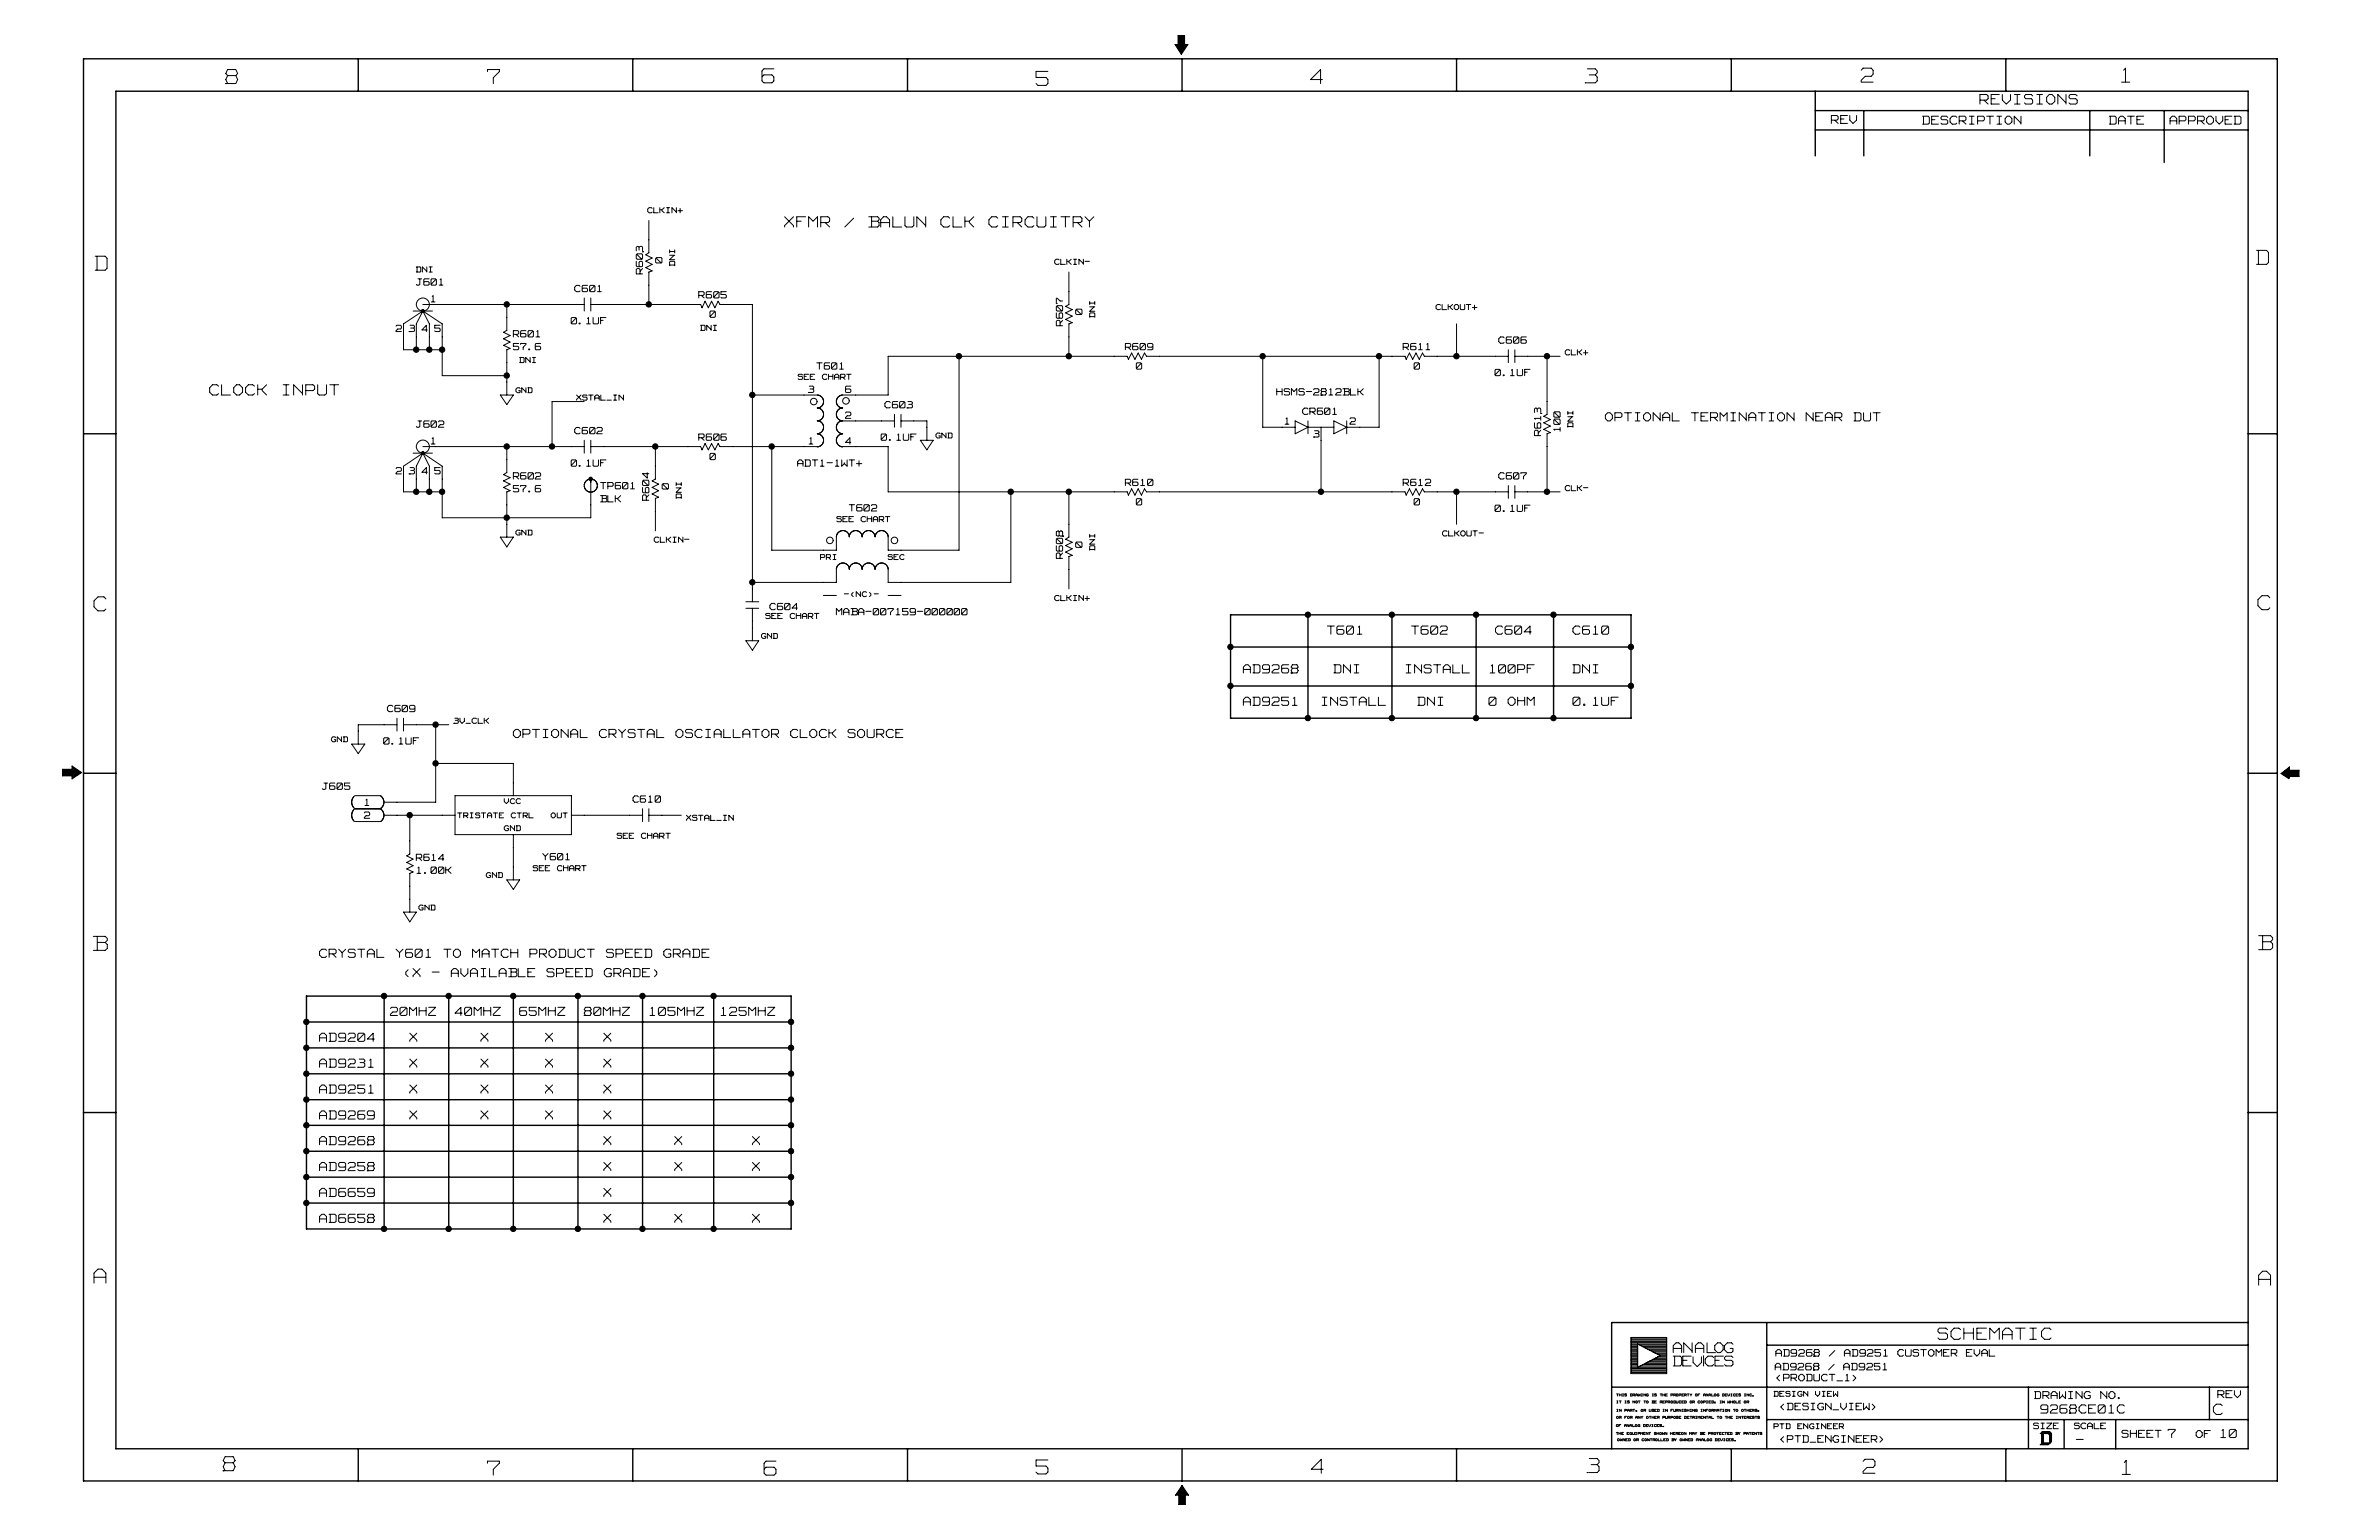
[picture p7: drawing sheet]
<svg xmlns="http://www.w3.org/2000/svg" width="432mm" height="279mm" viewBox="0 0 432 279" stroke-linecap="round" stroke-linejoin="round" font-family="sans-serif">
<defs><g id="words">
<g font-size="4.8" fill="#fff">
<text x="41" y="15.7">8</text>
<text x="88.5" y="15.7">7</text>
<text x="138.3" y="15.5">6</text>
<text x="188.1" y="16">5</text>
<text x="237.9" y="15.7">4</text>
<text x="287.7" y="15.5">3</text>
<text x="337.8" y="15.4">2</text>
<text x="385.1" y="15.4">1</text>
<text x="17.2" y="49.5">D</text>
<text x="409.6" y="48.5">D</text>
<text x="17.1" y="111.3">C</text>
<text x="409.9" y="111.1">C</text>
<text x="16.9" y="172.9">B</text>
<text x="410" y="172.8">B</text>
<text x="17" y="233.3">A</text>
<text x="410" y="233.7">A</text>
<text x="40.5" y="267.3">8</text>
<text x="88.5" y="268.1">7</text>
<text x="138.7" y="268.1">6</text>
<text x="188" y="267.9">5</text>
<text x="238" y="267.8">4</text>
<text x="288.1" y="267.7">3</text>
<text x="338.2" y="267.8">2</text>
<text x="385.2" y="268">1</text>
</g>
<g font-size="3.8" fill="#fff">
<text x="351.7" y="243.4">SCHEMATIC</text>
<text x="370.5" y="262.3">D</text>
</g>
<g font-size="3.6" fill="#fff">
<text x="142.4" y="41.6">XFMR / BALUN CLK CIRCUITRY</text>
<text x="38.1" y="72.1">CLOCK INPUT</text>
<text x="401.7" y="257">C</text>
</g>
<g font-size="3.4" fill="#fff">
<text x="303.7" y="245.7">AN A LOG</text>
<text x="303.7" y="248.1">DEV CES</text>
</g>
<text font-size="3.3" fill="#fff" x="359.4" y="19.2">REVISIONS</text>
<g font-size="2.8" fill="#fff">
<text x="291.4" y="76.7">OPTIONAL TERMINATION NEAR DUT</text>
<text x="240.9" y="115.4">T601</text>
<text x="256.2" y="115.4">T602</text>
<text x="271.4" y="115.4">C604</text>
<text x="285.5" y="115.4">C610</text>
<text x="225.7" y="122.4">AD9268</text>
<text x="242.1" y="122.4">DNI</text>
<text x="255.2" y="122.4">INSTALL</text>
<text x="270.5" y="122.4">100PF</text>
<text x="285.5" y="122.4">DNI</text>
<text x="225.7" y="128.3">AD9251</text>
<text x="240" y="128.3">INSTALL</text>
<text x="257.3" y="128.3">DNI</text>
<text x="270.3" y="128.3">0 OHM</text>
<text x="285.5" y="128.3">0.1UF</text>
<text x="93.2" y="134.2">OPTIONAL CRYSTAL OSCIALLATOR CLOCK SOURCE</text>
<text x="58" y="174">CRYSTAL Y601 TO MATCH PRODUCT SPEED GRADE</text>
<text x="73.7" y="177.5">(X - AVAILABLE</text>
<text x="99.7" y="177.5">SPEED</text>
<text x="110.1" y="177.5">GRADE)</text>
<text x="70.9" y="184.6">20MHZ</text>
<text x="82.6" y="184.6">40MHZ</text>
<text x="94.3" y="184.6">65MHZ</text>
<text x="106" y="184.6">80MHZ</text>
<text x="118" y="184.6">105MHZ</text>
<text x="130.9" y="184.6">125MHZ</text>
<text x="58" y="189.3">AD9204</text>
<text x="74.4" y="189.3">X</text>
<text x="87.3" y="189.3">X</text>
<text x="99" y="189.3">X</text>
<text x="109.6" y="189.3">X</text>
<text x="58" y="194">AD9231</text>
<text x="74.4" y="194">X</text>
<text x="87.3" y="194">X</text>
<text x="99" y="194">X</text>
<text x="109.6" y="194">X</text>
<text x="58" y="203.4">AD9269</text>
<text x="58" y="198.7">AD9251</text>
<text x="74.4" y="198.7">X</text>
<text x="74.4" y="203.4">X</text>
<text x="87.3" y="198.7">X</text>
<text x="87.3" y="203.4">X</text>
<text x="99" y="198.7">X</text>
<text x="99" y="203.4">X</text>
<text x="109.6" y="198.7">X</text>
<text x="109.6" y="203.4">X</text>
<text x="58" y="208">AD9268</text>
<text x="109.6" y="208">X</text>
<text x="122.5" y="208">X</text>
<text x="136.6" y="208">X</text>
<text x="58" y="212.7">AD9258</text>
<text x="109.6" y="212.7">X</text>
<text x="122.5" y="212.7">X</text>
<text x="136.6" y="212.7">X</text>
<text x="58" y="217.4">AD6659</text>
<text x="109.6" y="217.4">X</text>
<text x="58" y="222.1">AD6658</text>
<text x="109.6" y="222.1">X</text>
<text x="122.5" y="222.1">X</text>
<text x="136.6" y="222.1">X</text>
<text x="370.4" y="256.7">9268CE01C</text>
<text x="393.5" y="261.2">7</text>
<text x="403.1" y="261.2">10</text>
</g>
<g font-size="2.7" fill="#fff">
<text x="332.4" y="22.6">REV</text>
<text x="349" y="22.7">DESCRIPTION</text>
<text x="382.9" y="22.7">DATE</text>
<text x="393.9" y="22.7">APPROVED</text>
</g>
<g font-size="2.5" fill="#fff">
<text x="120.5" y="47.7" transform="rotate(-90 120.5 47.7)">0</text>
<text x="117" y="49.7" transform="rotate(-90 117 49.7)">R603</text>
<text x="193.3" y="59.1" transform="rotate(-90 193.3 59.1)">R607</text>
<text x="196.8" y="57.1" transform="rotate(-90 196.8 57.1)">0</text>
<text x="280" y="79" transform="rotate(-90 280 79)">R613</text>
<text x="283.5" y="78.2" transform="rotate(-90 283.5 78.2)">100</text>
<text x="121.7" y="88.7" transform="rotate(-90 121.7 88.7)">0</text>
<text x="118.2" y="90.8" transform="rotate(-90 118.2 90.8)">R604</text>
<text x="193.3" y="101.3" transform="rotate(-90 193.3 101.3)">R608</text>
<text x="196.8" y="99.3" transform="rotate(-90 196.8 99.3)">0</text>
</g>
<g font-size="2.4" fill="#fff">
<text x="369.3" y="254">DRAWING</text>
<text x="381.1" y="254">NO.</text>
<text x="402.5" y="253.9">REV</text>
<text x="385.1" y="261.1">SHEET</text>
<text x="398.6" y="261.1">OF</text>
</g>
<g font-size="2.2" fill="#fff">
<text x="322.2" y="248.8">AD9268</text>
<text x="322.3" y="246.3">AD9268 / AD9251 CUSTOMER EVAL</text>
<text x="322.5" y="250.7">&lt;PRODUCT_1&gt;</text>
<text x="331.7" y="248.8">/ AD9251</text>
<text x="323.2" y="256">&lt;DESIGN_VIEW&gt;</text>
<text x="323.2" y="261.9">&lt;PTD_ENGINEER&gt;</text>
</g>
<g font-size="2.1" fill="#fff">
<text x="75.6" y="51.9">J601</text>
<text x="104.3" y="53.1">C601</text>
<text x="122.8" y="48.2" transform="rotate(-90 122.8 48.2)">DNI</text>
<text x="78.3" y="55">1</text>
<text x="103.7" y="59">0.1UF</text>
<text x="126.8" y="54.3">R605</text>
<text x="128.9" y="57.8">0</text>
<text x="199" y="57.6" transform="rotate(-90 199 57.6)">DNI</text>
<text x="71.9" y="60.4">2</text>
<text x="74.3" y="60.4">3</text>
<text x="76.6" y="60.4">4</text>
<text x="78.9" y="60.4">5</text>
<text x="93.2" y="63.7">57.6</text>
<text x="93.2" y="61.3">R601</text>
<text x="204.3" y="63.7">R609</text>
<text x="254.7" y="63.7">R611</text>
<text x="272" y="62.5">C606</text>
<text x="146.7" y="71.4">3</text>
<text x="148.3" y="67.2">T601</text>
<text x="153.5" y="71.4">6</text>
<text x="206.2" y="67.2">0</text>
<text x="231.7" y="71.9">HSMS-2812BLK</text>
<text x="256.7" y="67.2">0</text>
<text x="271.4" y="68.4">0.1UF</text>
<text x="75.6" y="77.7">J602</text>
<text x="153.5" y="76.1">2</text>
<text x="160.6" y="74.2">C603</text>
<text x="233.3" y="77.2">1</text>
<text x="236.4" y="75.4">CR601</text>
<text x="245" y="77.2">2</text>
<text x="285.8" y="77.5" transform="rotate(-90 285.8 77.5)">DNI</text>
<text x="78.3" y="80.8">1</text>
<text x="104.3" y="78.9">C602</text>
<text x="126.8" y="80.1">R606</text>
<text x="128.9" y="83.6">0</text>
<text x="146.9" y="80.8">1</text>
<text x="153.5" y="80.8">4</text>
<text x="159.9" y="80.1">0.1UF</text>
<text x="238.4" y="79.5">3</text>
<text x="71.9" y="86.2">2</text>
<text x="74.3" y="86.2">3</text>
<text x="76.6" y="86.2">4</text>
<text x="78.9" y="86.2">5</text>
<text x="93.2" y="87.1">R602</text>
<text x="93.2" y="89.5">57.6</text>
<text x="103.7" y="84.8">0.1UF</text>
<text x="109" y="88.9">TP601</text>
<text x="144.8" y="84.8">ADT1-1WT+</text>
<text x="204.3" y="88.3">R610</text>
<text x="254.7" y="88.3">R612</text>
<text x="272" y="87.1">C607</text>
<text x="109" y="91.3">BLK</text>
<text x="124" y="90.4" transform="rotate(-90 124 90.4)">DNI</text>
<text x="154.1" y="92.9">T602</text>
<text x="206.2" y="91.8">0</text>
<text x="256.7" y="91.8">0</text>
<text x="271.4" y="93">0.1UF</text>
<text x="199" y="99.8" transform="rotate(-90 199 99.8)">DNI</text>
<text x="139.7" y="110.8">C604</text>
<text x="151.8" y="111.8">MABA-007159-000000</text>
<text x="70.3" y="129.3">C609</text>
<text x="69.6" y="135.2">0.1UF</text>
<text x="58.5" y="143.4">J605</text>
<text x="66.1" y="148.7">2</text>
<text x="66.3" y="146.3">1</text>
<text x="114.9" y="145.8">C610</text>
<text x="75.6" y="156.3">R614</text>
<text x="75.7" y="158.7">1.00K</text>
<text x="98.5" y="156.2">Y601</text>
</g>
<g font-size="1.9" fill="#fff">
<text x="369.1" y="259.4">SIZE</text>
<text x="376.5" y="259.4">SCALE</text>
</g>
<g font-size="1.8" fill="#fff">
<text x="117.6" y="38.8">CLKIN+</text>
<text x="75.6" y="49.5">DNI</text>
<text x="191.4" y="48.1">CLKIN-</text>
<text x="260.6" y="56.3">CLKOUT+</text>
<text x="94.3" y="66">DNI</text>
<text x="127.2" y="60.1">DNI</text>
<text x="284.1" y="64.6">CLK+</text>
<text x="144.9" y="69">SEE</text>
<text x="149.3" y="69">CHART</text>
<text x="104.6" y="72.8">XSTAL_IN</text>
<text x="284.1" y="89.2">CLK-</text>
<text x="151.9" y="94.8">SEE</text>
<text x="156.3" y="94.8">CHART</text>
<text x="118.7" y="98.6">CLKIN-</text>
<text x="261.8" y="97.4">CLKOUT-</text>
<text x="139" y="112.4">SEE</text>
<text x="143.4" y="112.4">CHART</text>
<text x="191.4" y="109.1">CLKIN+</text>
<text x="82.4" y="131.4">3V_CLK</text>
<text x="124.6" y="149">XSTAL_IN</text>
<text x="112" y="152.3">SEE</text>
<text x="116.4" y="152.3">CHART</text>
<text x="96.8" y="158.2">SEE</text>
<text x="101.2" y="158.2">CHART</text>
</g>
<g font-size="1.7" fill="#fff">
<text x="93.6" y="71.4">GND</text>
<text x="169.9" y="79.6">GND</text>
<text x="93.6" y="97.2">GND</text>
<text x="148.9" y="101.7">PRI</text>
<text x="161.2" y="101.7">SEC</text>
<text x="153.2" y="108.4">-(NC)-</text>
<text x="138.2" y="116">GND</text>
<text x="60.2" y="134.7">GND</text>
<text x="83.1" y="148.5">TRISTATE</text>
<text x="91.5" y="146">VCC</text>
<text x="92.6" y="148.5">CTRL</text>
<text x="100" y="148.5">OUT</text>
<text x="91.5" y="150.9">GND</text>
<text x="88.3" y="159.4">GND</text>
<text x="76" y="165.3">GND</text>
<text x="322" y="253.5">DESIGN</text>
<text x="329.4" y="253.5">VIEW</text>
<text x="322" y="259.4">PTD</text>
<text x="326.2" y="259.4">ENGINEER</text>
</g>
<g font-size=".7" fill="#fff">
<text x="293.4" y="253.4">THIS</text>
<text x="293.4" y="257.4">OR</text>
<text x="293.5" y="256.2">IN</text>
<text x="293.5" y="254.6">IT</text>
<text x="294.8" y="257.4">FOR</text>
<text x="294.9" y="256.2">PART,</text>
<text x="294.9" y="254.6">IS</text>
<text x="295.7" y="253.4">DRAWING</text>
<text x="296.2" y="254.6">NOT</text>
<text x="296.7" y="257.4">ANY</text>
<text x="297.6" y="256.2">OR</text>
<text x="298.1" y="254.6">TO</text>
<text x="298.5" y="257.4">OTHER</text>
<text x="299" y="256.2">USED</text>
<text x="299.5" y="253.4">IS</text>
<text x="299.5" y="254.6">BE</text>
<text x="300.9" y="253.4">THE</text>
<text x="300.9" y="254.6">REPRODUCED</text>
<text x="301.3" y="257.4">PURPOSE</text>
<text x="301.4" y="256.2">IN</text>
<text x="302.7" y="253.4">PROPERTY</text>
<text x="302.8" y="256.2">FURNISHING</text>
<text x="305.1" y="257.4">DETRIMENTAL</text>
<text x="306" y="254.6">OR</text>
<text x="306.9" y="253.4">OF</text>
<text x="307.4" y="254.6">COPIED,</text>
<text x="307.9" y="256.2">INFORMATION</text>
<text x="308.3" y="253.4">ANALOG</text>
<text x="310.6" y="257.4">TO</text>
<text x="311.1" y="254.6">IN</text>
<text x="311.6" y="253.4">DEVICES</text>
<text x="312" y="257.4">THE</text>
<text x="312.5" y="254.6">WHOLE</text>
<text x="313.5" y="256.2">TO</text>
<text x="313.9" y="257.4">INTERESTS</text>
<text x="314.9" y="256.2">OTHERS,</text>
<text x="315.3" y="253.4">INC.</text>
<text x="315.3" y="254.6">OR</text>
<text x="293.4" y="258.9">OF</text>
<text x="293.4" y="260.3">THE</text>
<text x="293.6" y="261.5">OWNED</text>
<text x="294.8" y="258.9">ANALOG</text>
<text x="295.2" y="260.3">EQUIPMENT</text>
<text x="296.4" y="261.5">OR</text>
<text x="297.8" y="261.5">CONTROLLED</text>
<text x="298" y="258.9">DEVICES.</text>
<text x="299.9" y="260.3">SHOWN</text>
<text x="302.7" y="260.3">HEREON</text>
<text x="302.9" y="261.5">BY</text>
<text x="304.3" y="261.5">OWNED</text>
<text x="305.9" y="260.3">MAY</text>
<text x="307.1" y="261.5">ANALOG</text>
<text x="307.8" y="260.3">BE</text>
<text x="309.2" y="260.3">PROTECTED</text>
<text x="310.3" y="261.5">DEVICES.</text>
<text x="313.9" y="260.3">BY</text>
<text x="315.3" y="260.3">PATENTS</text>
</g>
</g></defs>
<g fill="none" stroke="#000" stroke-width=".25">
<path d="M15.2 10.7h398.1v258h-398.1zM21 16.6h387.1v246.2h-387.1zM65 10.7v5.9M114.9 10.7v5.9M164.7 10.7v5.9M214.5 10.7v5.9M264.4 10.7v5.9M314.2 10.7v5.9M329.5 16.6v11.7M364.1 10.7v5.9M329.5 20.1h78.6M329.5 23.6h78.6"/>
<path d="M338.3 20.1v8.2M379.3 20.1v8.2M392.8 20.1v9.4M15.2 78.7h5.8M408.1 78.7h5.2M223.4 111.5h72.6v18.8h-72.6zM223.4 117.4h72.6M237.4 111.5v18.8M252.6 111.5v18.8M267.9 111.5v18.8M282 111.5v18.8M223.4 124.5h72.6"/>
<path d="M15.2 140.3h5.8M408.1 140.3h5.2M55.6 180.7h88v42.3h-88zM55.6 185.4h88M55.6 190.1h88M55.6 194.8h88M55.6 199.5h88M69.7 180.7v42.3M81.4 180.7v42.3M93.2 180.7v42.3M104.9 180.7v42.3M116.6 180.7v42.3"/>
<path d="M129.5 180.7v42.3M15.2 201.8h5.8M55.6 218.3h88M55.6 213.6h88M55.6 208.9h88M55.6 204.2h88M408.1 201.8h5.2M292.5 239.9v22.9M292.6 239.9h115.5M320.7 239.9v22.9M292.5 251.7h115.6M297.2 243.8v4.3"/>
<path d="M320.7 257.6h87.4M320.7 244.1h87.4M368.2 251.7v11M374.6 257.6v5.1M384 257.6v5.2M401 251.7v5.9M65 262.8v5.9M114.9 262.8v5.9M164.7 262.8v5.9M214.5 263.1v5.6M264.4 262.8v5.9M314.2 262.8v5.9"/>
<path d="M364.1 262.8v5.9"/>
</g>
<g fill="none" stroke="#000" stroke-width=".18">
<path d="M41 15.2h.1M41.3 13.7l-.3 .7 .3 .8h1.5M41.4 13.7h1.4M42.8 12.6h-1.4l-.4 .7 .3 .4M42.8 12.6l.3 .7-.3 .4 .3 .7-.3 .8M88.5 12.6v.4M88.5 12.6h2.1M89.5 14.1v1.1M90.6 13l-1.1 1.1M90.6 12.6v.4M138.3 14.7l.3 .3M138.3 12.9v1.7"/>
<path d="M138.6 13.6l-.3 .3M138.6 12.5l-.3 .4M138.7 13.6h1.4M138.7 15h1.4M138.7 12.5h1.8M140.1 13.6l.4 .4M140.5 14v.6M140.5 14.7l-.4 .3M188 15.2l.4 .3M188 13v1.1M188.1 14.1h1.7M188.1 13h2.1"/>
<path d="M188.4 15.5h1.4M189.9 14.1l.3 .3M190.2 15.2l-.3 .3M190.2 14.5v.6M213.8 6.4h1.2v1.7h.6l-1.2 1.8-1.1-1.8h.5zM214 6.5h.9v1.7h.4l-.9 1.4-.9-1.4h.5zM214.1 6.6h.7v1.7h.3l-.7 1.1-.7-1.1h.4zM214.2 6.7h.5v1.8h.2l-.5 .6-.4-.6h.2zM214.3 6.8h.2v1.8h.2l-.3 .3-.2-.3h.1zM214.4 6.9v1.9M237.9 14.4h2.1M239.7 12.7v2.5"/>
<path d="M239.7 12.6l-1.8 1.8M287.7 15h.1M288.1 15h1.4M288.1 12.5h1.4M288.5 13.6h1M289.6 12.5l.3 .4M289.6 13.6l.3 .4M289.9 12.9v.3M289.9 14v.6M289.9 14.7l-.3 .3M289.9 13.2l-.3 .4M337.8 14.6v.3"/>
<path d="M337.9 14.9h2.1M338.2 12.4l-.4 .3M338.2 12.4h1.4M338.5 13.8l-.7 .8M338.6 13.8h1M339.6 12.4l.4 .3M340 12.8v.6M340 13.5l-.4 .3M359.4 17.1h1.2M359.4 17.2v1.7M359.4 18.2h1.2M360.1 18.2l.7 .7"/>
<path d="M360.6 17.1l.2 .3M360.8 17.9l-.2 .3M360.8 17.4v.5M361.4 17.1h1.5M361.4 17.2v1.7h1.5M361.4 17.9h.7M363.4 18.2l.7 .6M363.4 17.1v1M364.9 17.1v1M364.9 18.2l-.7 .7M365.6 17.1h1M365.6 18.9h1"/>
<path d="M366.1 17.2v1.6M367.5 17.4v.2M367.5 17.7l.2 .2M367.5 18.7l.2 .2M367.7 17.1l-.2 .3M367.7 17.1h.9M367.7 17.9h.9M367.7 18.9h.9M368.7 17.1l.2 .3M368.7 17.9l.2 .3M368.9 18.7l-.2 .2M368.9 18.2v.4"/>
<path d="M369.7 17.1h1M369.7 18.9h1M370.2 17.2v1.6M371.5 17.7v.7M371.5 18.4l.4 .5M371.9 17.1l-.4 .6M372 17.1h.4M372 18.9h.4M372.4 17.1l.6 .6M373 17.7v.7M373 18.4l-.6 .5M373.5 17.1l1.4 1.5"/>
<path d="M373.5 17.2v1.7M375 17.1v1.8M375.5 17.4v.2M375.5 17.7l.3 .2M375.5 18.7l.3 .2M375.8 17.1l-.2 .3M375.8 17.1h.9M375.8 17.9h.9M375.8 18.9h.9M376.8 17.1l.2 .3M376.8 17.9l.2 .3M377 18.7l-.2 .2"/>
<path d="M377 18.2v.4M385.1 14.9h1.4M385.8 12.4v2.5M385.8 12.4l-.4 .3M117.6 38v.3M117.6 38.4l.2 .2M117.8 37.7l-.2 .2M117.9 37.7h.3M117.9 38.6h.3M118.2 37.7l.2 .1M118.4 38.5l-.2 .1M118.7 37.7v.9"/>
<path d="M118.7 38.6h.8M119.8 37.7v.9M119.8 38.1h.3M120.1 38.1v.1M120.2 38.3l.4 .3M120.6 37.7l-.5 .4M121 37.7h.5M121 38.6h.5M121.2 37.7v.9M122 37.7l.7 .7M122 37.7v.9M122.8 37.7v.9"/>
<path d="M123.1 38.2h.8M123.4 37.8v.8M142.4 39.3l1.6 1.6M144 39.3l-1.6 1.6M144.6 39.3h1.6M144.6 39.4v1.8M146.8 39.3l.7 .8M146.8 39.4v1.8M148.4 39.4v1.8M148.4 39.3l-.8 .8M149 39.3h1.2M149 39.4v1.8"/>
<path d="M150.3 39.3l.3 .3M150.6 39.6v.5M154.9 39.6l-1.6 1.6M157.7 39.3h1.6M158.2 39.4v1.7M159.3 39.3l.3 .3M159.6 39.9l-.3 .2M159.6 39.6v.2M159.9 39.9v1.3M160.4 39.3l-.5 .6M160.4 39.3h.5M160.9 39.3l.6 .6"/>
<path d="M161.5 39.9v1.3M162.1 39.3v1.9M164.3 39.3v1.6M165.9 39.3v1.6M166.4 39.3l1.6 1.6M166.4 39.4v1.8M168 39.3v1.9M170.8 39.9v.7M171.3 39.3l-.5 .6M171.3 39.3h.7M172.1 39.3l.3 .3M173 39.3v1.9"/>
<path d="M175.1 39.3v1.9M176.7 39.3l-.8 .8M179.5 39.9v.7M180 39.3l-.5 .6M180 39.3h.8M180.8 39.3l.3 .3M181.9 39.3h1.1M182.5 39.4v1.7M183.9 39.3h1.2M183.9 39.4v1.8M185.2 39.3l.3 .3M185.5 39.6v.5"/>
<path d="M186.1 39.9v.7M186.6 39.3l-.5 .6M186.6 39.3h.7M187.4 39.3l.3 .3M188.2 39.3v1.6M189.8 39.3v1.6M190.7 39.3h1M191.2 39.4v1.7M192.6 39.3h1.6M193.4 39.4v1.8M194.8 39.3h1.2M194.8 39.4v1.8"/>
<path d="M196.1 39.3l.3 .3M196.4 39.6v.5M196.9 39.3l.8 .8M198.5 39.3l-.8 .8M332.4 21h1M332.4 21v1.4M332.4 21.8h1M333 21.8l.6 .6M333.4 21l.2 .2M333.6 21.6l-.2 .2M333.6 21.2v.3M334.1 21h1.2"/>
<path d="M334.1 21v1.4M334.1 21.6h.6M334.1 22.4h1.2M335.7 21v.8l.6 .6M337 21v.8l-.7 .6M349 21.1h.9M349 22.5h.9M349.1 21.1v1.4M350 21.1l.2 .2M350.2 22.4l-.2 .1M350.2 21.3v1M350.6 21.1h1.2"/>
<path d="M350.6 21.1v1.4M350.6 22.5h1.2M350.6 21.7h.6M352.3 21.3v.2M352.3 21.5l.2 .2M352.3 22.4l.2 .1M352.5 21.1l-.2 .2M352.5 21.1h.8M352.5 22.5h.8M352.5 21.7h.8M353.3 21.1l.2 .2M353.3 21.7l.2 .2"/>
<path d="M353.5 22v.3M353.5 22.4l-.2 .1M353.9 21.5v.6M353.9 22.1l.4 .4M354.3 21.1l-.4 .4M354.4 21.1h.5M354.4 22.5h.5M355 21.1l.2 .2M355.2 22.4l-.2 .1M355.6 21.1h1M355.6 21.1v1.4M355.6 21.9h1"/>
<path d="M356.2 22l.6 .5M356.6 21.1l.2 .2M356.8 21.7l-.2 .2M356.8 21.3v.4M357.5 21.1h.8M357.5 22.5h.8M357.9 21.1v1.4M358.9 21.1h1M358.9 21.1v1.4M359 21.9h.9M360 21.1l.2 .2M360.2 21.7l-.2 .2"/>
<path d="M360.2 21.3v.4M360.6 21.1h1.2M361.2 21.1v1.4M362.5 21.1h.8M362.5 22.5h.8M362.9 21.1v1.4M363.9 22.1l.4 .4M363.9 21.5v.6M364.3 21.1l-.4 .4M364.4 21.1h.3M364.4 22.5h.3M364.7 21.1l.5 .4"/>
<path d="M365.2 21.5v.6M365.2 22.1l-.5 .4M365.6 21.1l1.2 1.2M365.6 21.1v1.4M366.8 21.1v1.4M382.9 21.1h.9M382.9 22.5h.9M383 21.1v1.4M383.9 21.1l.2 .2M384.1 22.4l-.2 .1M384.1 21.3v1M384.5 21.5v1"/>
<path d="M384.6 21.9h1.1M384.9 21.1l-.4 .4M384.9 21.1h.4M385.3 21.1l.4 .4M385.7 21.5v1M386.2 21.1h1.2M386.8 21.1v1.4M387.9 21.1h1.2M387.9 21.1v1.4M387.9 22.5h1.2M387.9 21.7h.6M393.9 21.5v1"/>
<path d="M393.9 21.9h1.2M394.3 21.1l-.4 .4M394.3 21.1h.3M394.7 21.1l.4 .4M395.1 21.5v1M395.5 21.1h1M395.5 21.1v1.4M395.6 21.9h.9M396.5 21.1l.2 .2M396.7 21.7l-.2 .2M396.7 21.3v.4M397.2 21.1h1"/>
<path d="M397.2 21.1v1.4M397.3 21.9h.9M398.2 21.1l.2 .2M398.4 21.7l-.2 .2M398.4 21.3v.4M398.9 21.1h.9M398.9 21.1v1.4M398.9 21.9h.9M399.5 22l.6 .5M399.9 21.1l.2 .2M400.1 21.7l-.2 .2M400.1 21.3v.4"/>
<path d="M400.5 22.1l.4 .4M400.5 21.5v.6M400.9 21.1l-.4 .4M400.9 21.1h.4M400.9 22.5h.4M401.3 21.1l.4 .4M401.7 21.5v.6M401.7 22.1l-.4 .4M402.2 21.9l.6 .6M402.2 21.1v.8M403.4 21.1v.8M403.4 21.9l-.6 .6"/>
<path d="M403.9 21.1h1.2M403.9 21.1v1.4M403.9 22.5h1.2M403.9 21.7h.6M405.5 21.1h1M405.5 22.5h1M405.7 21.1v1.4M406.5 21.1l.2 .2M406.7 22.4l-.2 .1M406.7 21.3v1M17.3 46.5h1.7M17.3 49h1.7"/>
<path d="M17.6 46.5v2.5M19.1 46.5l.3 .4M19.4 46.9v1.7M19.4 48.7l-.3 .3M72 59l-.1 .2M72.1 59h.5M72.2 59.7l-.3 .3M72.2 59.7h.4M72.7 59l.2 .2M72.9 59.2v.3M72.9 59.5l-.2 .2M74.4 59h.6"/>
<path d="M74.5 59.5h.5M75 56.4h3.5M75.1 59l.1 .2M75.1 59.6l.1 .1M75.2 59.2v.1M75.2 59.7v.3M75.2 59.4l-.1 .1M75.6 51.6l.1 .1M75.6 48.4h.6M75.6 49.4h.6M75.7 48.5v.8M75.7 51.7h.3"/>
<path d="M75.9 50.6h.6M76.2 51.6l-.2 .1M76.2 50.6v1M76.2 48.4l.2 .2M76.4 49.2l-.2 .2M76.4 48.6v.6M76.5 56.3l.3-.1 .2 .3-.3 .2zM76.6 59.9l.8-.8v1.1M76.6 59.9h1M76.7 48.4l.7 .8M76.7 48.5v.9M76.8 56.4l-3.6 2.4v4.7h7.1"/>
<path d="M76.8 55.2h29.2M76.8 56.4l3.5 2.4v9.4h11.7M76.8 56.4l-1.2 2.4v4.7M76.8 56.4l1.1 2.4v4.7M76.9 51.6l.1 .1M76.9 50.8v.8M77 51.1v.1M77 50.6l-.1 .2M77.1 51.7h.6M77.1 50.6h.8M77.1 51.1h.6M77.5 48.4v1"/>
<path d="M77.7 51.1l.2 .2M77.9 51.3v.3M77.9 51.6l-.2 .1M77.9 48.4h.5M77.9 49.4h.5M78.1 48.5v.8M78.2 51.6l.2 .1M78.2 50.8v.8M78.3 54.8h.7M78.4 50.6l-.2 .2M78.4 51.7h.6M78.4 50.6h.6"/>
<path d="M78.6 53.6l-.2 .2M78.6 53.7v1M78.9 59v.5M79 59.5h.7M79 59h.9M79 50.8l-.7 .8M79 50.8h.2M79 50.6l.2 .2M79.2 51.6l-.2 .1M79.2 50.8v.8M79.7 59.5l.2 .2M79.7 51.7h.7"/>
<path d="M79.9 59.7v.3M80.1 50.6l-.2 .2M80.1 50.6v1.1M92 55.2v4.7l-.6 .4 1.2 .6-1.2 .6 1.2 .6-1.2 .6 1.2 .5-.6 .3v8.2M93.2 60h.7M94 60l.1 .2M94.6 60l-.1 .2M94.7 60h.8M96 60l-.2 .2M96 60h.6M96.6 60l.2 .2M97.6 60l-.1 .2"/>
<path d="M103.7 58.6l.1 .2M103.7 57.8v.8M103.8 57.6l-.1 .2M103.8 57.6h.7l.1 .2M104.3 52.6l.3 .3M104.3 52.2v.4M104.4 57.8l-.7 .8M104.5 57.8h.1M104.6 51.8l-.3 .3M104.6 51.8h.5l.2 .1M104.6 57.8v.8M104.6 58.6l-.2 .2h-.6"/>
<path d="M105.1 58.7v.1M105.1 58.6h.1M105.2 58.8h.1M105.3 52.8l-.2 .1h-.5M105.3 58.6v.2M105.7 52.8l.1 .1M105.7 52v.7M105.8 52.3l-.1 .1M105.8 51.8l-.1 .1M105.8 52.9h.6M105.8 51.8h.8M105.8 52.3h.6"/>
<path d="M106 54.1v2.3M106.5 52.3l.1 .2M106.5 58.8h.6M106.6 52.5v.2M106.6 52.8l-.1 .1M106.8 57.6l-.2 .2M106.8 57.7v1M107 52.8l.1 .1M107 52v.7M107.1 51.8l-.1 .1M107.2 52.9h.6M107.2 51.8h.6"/>
<path d="M107.2 55.2h20l.2 .6 .6-1.1 .6 1.1 .6-1.1 .6 1.1 .5-1.1 .4 .5h5.9v54M107.2 54.1v2.3M107.7 58.6l.1 .2M107.7 57.6v1M107.8 52l-.7 .7M107.8 51.9h.1M107.8 51.8l.2 .1M107.8 58.8h.6M108 52.8l-.2 .1M108 52v.7M108.5 52.9h.6M108.6 58.6l-.1 .2"/>
<path d="M108.6 57.6v1M108.8 51.8l-.2 .1M108.8 51.8v1.1M109 57.7v1.1M109 57.6h1M109.1 58.1h.4M115.5 46.9l.2 .1M115.5 48.3l.2 .1M115.5 44.9v.6M115.5 46.3v.6M115.5 47.4v.8M115.5 49.7h1.1"/>
<path d="M115.7 44.7l-.2 .2M115.7 46.1v.1M115.7 46.1l-.2 .1M115.7 48.7l-.2 .2v.8M115.7 44.7h.1M115.7 46.1h.8l.1 .1M115.7 48.7h.3M115.7 47h.8M115.7 46.3l.8 .7M115.8 44.7l.2 .2M116 48.7l.2 .2v.8M116 48.3h.1"/>
<path d="M116 44.9v.5M116 47.6v.6M116.2 44.7l-.2 .1M116.2 47.4l-.2 .2M116.2 44.7h.3l.1 .2M116.2 47.4h.3l.1 .2M116.6 45.7h.1M116.6 46.9l-.1 .1M116.6 48.3l-.1 .1h-.8M116.6 44.9v.6M116.6 46.3v.6M116.6 47.6v.6"/>
<path d="M116.6 48.7l-.4 .5M117.8 40v5.8l-.6 .4 1.2 .6-1.2 .6 1.2 .6-1.2 .6 1.2 .5-.6 .3v5.8M119 47.6l.2 .1M119 46.9v.6M119.2 46.8v.1M119.2 46.7l-.2 .2M119.2 46.9l.8 .8M119.2 46.7h.8M119.2 47.7h.8M120 46.7l.1 .2M120.1 47.6l-.1 .1M120.1 46.9v.6"/>
<path d="M121.5 45.3v.6M121.5 47.6v.6M121.5 46.3h1M121.6 45.6h.8M121.6 47.1h.9M121.6 48.1h.8M121.7 47.4l-.2 .1M121.7 47.4h.6M122.3 46.4l-.8 .7M122.3 47.4l.2 .1M122.5 45.3v.6M122.5 47.6v.6"/>
<path d="M126.8 53v1.1M126.8 52.9h.8M126.9 53.6h.7M127.2 59h.6l.2 .1M127.3 59.1v.8M127.3 53.6l.5 .5M127.6 52.9l.2 .2M127.8 53.1v.3M127.8 53.4l-.2 .2M128 59.8l-.2 .1h-.6M128 59.2v.6M128.2 53.9l.1 .2"/>
<path d="M128.2 53.1v.8M128.3 53.4l-.1 .2M128.3 52.9l-.1 .2M128.4 54.1h.5M128.4 53.4h.5M128.4 52.9h.8M128.9 57.4l.1 .2M128.9 56.6v.8M129 53.4l.2 .2M129 56.4l-.1 .2M129 56.4h.6M129 59.8l-.7-.8v.9"/>
<path d="M129 57.6h.6M129.1 59v.9M129.2 53.6v.3M129.2 53.9l-.2 .2M129.5 59h.5M129.5 59.9h.5M129.5 53.9l.2 .2M129.5 53.1v.8M129.6 56.6l-.7 .8M129.7 52.9l-.2 .2M129.7 56.6h.1M129.7 56.4l.1 .2"/>
<path d="M129.7 54.1h.6M129.7 52.9h.6M129.8 59.1v.8M129.8 57.4l-.1 .2M129.8 56.6v.8M130.3 53.1l-.7 .8M130.3 53.1h.2M130.3 52.9l.2 .2M130.5 53.9l-.2 .2M130.5 53.1v.8M130.9 53.9l.1 .2h.6l.2-.2M130.9 52.9v.5"/>
<path d="M130.9 53.4h.8l.1 .2M130.9 52.9h.9M131.8 53.6v.3M142.4 41v.2M144 40.9v.3M144.7 40.1h.7M149 40.4h1.2M149.8 40.4l.8 .8M150.6 40.1l-.3 .3M157.7 41.2h1.6M158.2 40.1h1.1M159.3 40.1l.3 .3"/>
<path d="M159.6 40.4v.5M159.6 40.9l-.3 .3M159.9 40.4h1.5M162.1 41.2h1.6M164.3 40.9l.2 .3M164.5 41.2h1M165.9 40.9l-.3 .3M170.8 40.7l.5 .5M171.3 41.2h.7M172.4 40.9l-.3 .3M173 41.2h1.6M175.2 40.1h.7"/>
<path d="M175.9 40.2v.2M176 40.4l.7 .8M179.5 40.7l.5 .5M180 41.2h.8M181.1 40.9l-.3 .3M181.9 41.2h1.1M183.9 40.4h1.2M184.7 40.4l.8 .8M185.5 40.1l-.3 .3M186.1 40.7l.5 .5M186.6 41.2h.7M187.7 40.9l-.3 .3"/>
<path d="M188.2 40.9l.3 .3M188.5 41.2h1M189.8 40.9l-.3 .3M190.7 41.2h1M191.4 47.3v.4M191.4 47.7l.3 .3M191.7 47l-.3 .3M191.7 54.1h.2M191.7 55.1h.2M191.7 56.3l.2 .1M191.7 57.6l.2 .1M191.7 47h.4"/>
<path d="M191.7 48h.4M191.7 54.1v.9M191.7 55.7v.6M191.7 56.8v.8M191.7 58.3v.8M191.8 59.1h1.1M191.9 55.5v.1M191.9 55.5l-.2 .1M191.9 58.1l-.2 .2M191.9 58.1h.3l.2 .2M191.9 57.7h.8M191.9 56.4h.8"/>
<path d="M191.9 54.1l.5 .5M191.9 55.7l.8 .7M191.9 55.5h.8M192.1 47l.1 .2M192.2 47.8l-.1 .2M192.2 57.6l.2 .1M192.2 57v.6M192.4 56.8l-.2 .1M192.4 58.3v.8M192.4 56.8h.3M192.4 54.6h.5M192.5 47v1"/>
<path d="M192.6 48h.7M192.7 55.5l.2 .1M192.7 56.8l.2 .1M192.9 56.3l-.2 .1M192.9 57.6l-.2 .1M192.9 55.7v.6M192.9 57v.6M192.9 58.1l-.5 .5M193.6 47v1M193.7 47.4h.3M194 47.5v.1M194 49.4v5.8l-.6 .4 1.2 .6-1.2 .6 1.2 .6-1.2 .6 1.2 .5-.6 .3v5.8"/>
<path d="M194.1 47.6l.3 .4M194.4 47l-.4 .4M194.8 40.4h1.2M194.9 47h.5M194.9 48h.5M195.1 47.1v.8M195.2 56.9l.2 .2M195.2 56.3v.6M195.4 56.1v.2M195.4 56.1l-.2 .2M195.5 56.3l.7 .7M195.5 56.1h.7"/>
<path d="M195.5 57.1h.7M195.6 40.4l.8 .8M195.8 47.1v.9M195.8 47l.8 .8M196.3 56.1l.1 .2M196.4 56.9l-.1 .2M196.4 56.3v.6M196.4 40.1l-.3 .3M196.6 47v1M196.9 47.4h.8M197.7 40.2v1M197.8 54.7v.5"/>
<path d="M197.8 56.9v.7M197.8 55.7h.9M197.8 55h.9M197.8 56.5h.9M197.8 57.4h.9M198.5 56.8h-.6l-.1 .1M198.5 55.7l-.7 .8M198.6 56.8l.1 .1M198.7 54.7v.5M198.7 56.9v.7M260.6 55.5v.4M260.6 55.9l.3 .3"/>
<path d="M260.9 55.2l-.3 .3M260.9 56.2h.4M260.9 55.2h.4M261.3 55.2l.2 .2M261.5 56l-.2 .2M261.7 55.2v1M261.8 56.2h.8M262.8 55.2v1M262.9 55.6h.3M263.2 55.7v.1M263.3 55.8l.4 .4M263.7 55.2l-.5 .4"/>
<path d="M263.9 55.5v.4M263.9 55.9l.3 .3M264.2 55.2l-.3 .3M264.2 56.2h.3M264.2 55.2h.3M264.4 58.8v5.8M264.5 55.2l.3 .3M264.8 55.5v.4M264.8 55.9l-.3 .3M265 56l.2 .2M265 55.2v.8M265.2 56.2h.5"/>
<path d="M265.9 56l-.2 .2M265.9 55.2v.8M266.1 55.2h.9M266.5 55.3v.9M267.3 55.8h.8M267.6 55.4v.8M409.6 48h1.8M409.6 45.4h1.8M409.9 45.5v2.4M411.4 45.4l.3 .4M411.7 45.8v1.8M411.7 47.6l-.3 .4"/>
<path d="M38.1 71.2l.5 .5M38.6 69.8l-.5 .6v.7M38.6 71.7h.7M38.6 69.8h.7M39.4 69.8l.3 .3M39.7 71.4l-.3 .3M40.2 69.8v1.9M40.3 71.7h1.5M42.4 71.2l.5 .5M42.9 69.8l-.5 .6v.7M43 71.7h.4M43 69.8h.4"/>
<path d="M43.5 69.8l.5 .6v.7M44 71.2l-.5 .5M44.6 71.2l.5 .5M45.1 69.8l-.5 .6v.7M45.1 71.7h.7M45.1 69.8h.7M45.9 69.8l.3 .3M46.2 71.4l-.3 .3M46.8 69.8v1.9M46.8 70.6h.7M47.6 70.7v.2M47.6 70.9l.8 .8"/>
<path d="M48.4 69.8l-.8 .8M51.4 71.7h1.1M51.4 69.8h1.1M51.9 69.8v1.8M53.3 69.8l1.6 1.6M53.3 69.8v1.9M54.9 69.8v1.9M55.5 69.8h1.3M55.5 69.8v1.9M55.5 70.9h1.3M56.8 69.8l.3 .3M57.1 70.6l-.3 .3"/>
<path d="M57.1 70.1v.5M57.7 71.4l.2 .3M57.7 69.8v1.6M58 71.7h.9M59.3 69.8v1.6M59.3 71.4l-.3 .3M59.9 69.8h1.6M60.7 69.8v1.9M71.9 60.1v.1M71.9 60.2h1M74.3 60.2h.1M74.4 60.2h.6"/>
<path d="M75.2 60l-.1 .2M75.6 77.4l.1 .1M75.7 77.5h.3M75.9 76.4h.6M76.2 77.4l-.2 .1M76.2 76.4v.9M76.9 77.4l.1 .1M76.9 76.6v.7M77 76.9v.1M77 76.4l-.1 .1M77.1 76.4h.8M77.1 77.5h.6"/>
<path d="M77.1 76.9h.6M77.7 76.9l.2 .1M77.9 77.1v.2M77.9 77.4l-.2 .1M78.2 77.4l.2 .1M78.2 76.6v.7M78.4 76.4l-.2 .1M78.4 76.4h.6M78.4 77.5h.6M78.6 79.4l-.2 .2M78.6 79.5v1M78.9 60l.1 .2"/>
<path d="M79 76.6l-.7 .7M79 76.5h.2M79 76.4l.2 .1M79.1 60.2h.6M79.2 77.4l-.2 .1M79.2 76.6v.7M79.6 77.4v.1M79.6 77.5h1M79.7 76.4l-.1 .1M79.8 76.4h.5M79.9 60l-.2 .2M79.9 77l-.3 .4"/>
<path d="M79.9 77h.4M80.4 76.4l.2 .1M80.6 76.6v.2M80.6 76.9l-.2 .1M90.8 71.7h2.4l-1.2 1.7zM93.2 63.3l.1 .2M93.2 60v1.1M93.2 62.3v.5M93.2 62.3h.9M93.2 62.8h.7M93.2 60.7h.7M93.3 63.5h.6"/>
<path d="M93.6 70.7v.3M93.6 71l.3 .2M93.7 60.7l.4 .4M93.9 70.4l-.3 .2M93.9 70.4h.3M93.9 71.2h.3M94 62.8l.1 .2M94.1 70.9h.3v.2M94.1 60.2v.3M94.1 63v.3M94.1 60.5l-.1 .2M94.1 63.3l-.1 .2"/>
<path d="M94.3 70.4l.1 .1M94.3 64.9h.7M94.3 65.8h.7M94.4 71.1l-.1 .1M94.4 64.9v.8M94.5 61l.1 .1M94.5 60.2v.8M94.5 62.3v.2M94.5 62.3h.9M94.6 60.5l-.1 .1M94.7 61.1h.5M94.7 60.5h.5"/>
<path d="M95 63v.5M95 64.9l.1 .1M95.1 65.7l-.1 .1M95.1 65v.6M95.3 60.5l.2 .2M95.4 71.1l-.7-.7v.8M95.4 64.9l.8 .7M95.4 64.9v.9M95.4 62.5l-.4 .5M95.5 60.7v.3M95.5 62.3v.2M95.5 70.4v.8"/>
<path d="M95.5 61l-.2 .1M95.8 70.4h.6M95.8 71.2h.6M95.8 61l.2 .1M95.8 60.2v.8M95.9 70.4v.8M96 63.4v.1M96 63.3h.1M96 63.5h.1M96 61.1h.6M96.1 63.3v.2M96.2 64.9v.9"/>
<path d="M96.4 70.4l.2 .1M96.6 71.1l-.2 .1M96.6 70.5v.6M96.6 60.2l-.7 .8M96.6 60.2h.2M96.6 64.9h.6M96.6 65.8h.6M96.8 61l-.2 .1M96.8 60.2v.8M96.9 64.9v.8M97.2 62.5v.8M97.2 63.3l.1 .2"/>
<path d="M97.3 62.8l-.1 .1M97.3 62.3l-.1 .2M97.3 61.1h.7M97.3 63.5h.6M97.3 62.3h.8M97.3 62.8h.6M97.6 60v1.1M98 62.8l.1 .2M98.1 63v.3M98.1 63.3l-.1 .2M104.3 78.4l.3 .3M104.3 77.9v.5"/>
<path d="M104.6 77.6l-.3 .3M104.6 77.6h.5l.2 .1M104.6 72.5v.1M104.6 71.7l.8 .7M105.3 78.6l-.7 .1M105.5 72.5v.1M105.5 71.7l-.9 .8M105.7 78.6l.1 .1M105.7 77.8v.7M105.7 71.8v.1M105.7 71.9l.2 .2M105.7 72.5l.2 .1"/>
<path d="M105.8 78.1l-.1 .1M105.8 77.6l-.1 .1M105.8 78.7h.6M105.8 78.1h.6M105.8 77.6h.8M105.9 71.7l-.1 .1M105.9 71.7h.5M105.9 72.6h.5M105.9 72.1h.5M106 79.9v2.3M106 72.9h-5.8v8.1M106.4 71.7l.2 .1"/>
<path d="M106.4 72.1l.2 .1M106.5 78.1l.1 .1M106.6 72.3v.1M106.6 72.5l-.2 .1M106.6 78.3v.2M106.6 78.6l-.1 .1M106.8 71.7h.9M107 78.6l.1 .1M107 77.8v.7M107.1 77.6l-.1 .1M107.2 78.7h.6M107.2 77.6h.6"/>
<path d="M107.2 71.7v.9M107.2 79.9v2.3M107.8 77.8l-.7 .7M107.8 77.7h.1M107.8 77.6l.2 .1M107.9 72v.6M108 78.6l-.2 .1M108 77.8v.7M108 72.2h.7M108.2 71.7l-.3 .2M108.2 71.7h.3M108.4 78.7h.9"/>
<path d="M108.5 77.6l-.2 .1M108.5 77.6h.6M108.5 71.7l.3 .2M108.6 78.2l-.3 .5M108.7 78.2h.4M108.8 72v.6M109.1 71.7v.9M109.1 72.6h.8M109.1 77.6l.2 .1M109.3 77.8v.2M109.3 78.1l-.2 .1M110.2 72.6h.8"/>
<path d="M111.4 71.7h.5M111.4 72.6h.5M111.6 71.7v.9M112.4 71.7l.7 .7M112.4 71.7v.9M113.2 71.7v.9M126.8 78.7h.8M126.8 78.8v1.1M126.9 79.4h.7M127.3 79.5l.5 .4M127.6 78.7l.2 .2M127.8 79v.2l-.2 .2"/>
<path d="M128.2 79.8l.1 .1M128.2 79v.7M128.3 79.2l-.1 .2M128.3 78.7l-.1 .2M128.4 78.7h.8M128.4 79.9h.5M128.4 79.2h.5M129 79.2l.2 .2M129.2 79.5v.2M129.2 79.8l-.2 .1M129.5 79.8l.2 .1M129.5 79v.7"/>
<path d="M129.7 78.7l-.2 .2M129.7 78.7h.6M129.7 79.9h.6M130.3 79l-.7 .7M130.3 78.9h.2M130.3 78.7l.2 .2M130.5 79.8l-.2 .1M130.5 79v.7M130.9 79.8l.1 .1h.6l.2-.1M130.9 79v.7M130.9 79.4l.1-.2h.7l.1 .2M131.8 78.7h-.8l-.1 .2"/>
<path d="M131.8 79.5v.2M136.6 71.7h11.9l.6 .3M144.9 68.7l.1 .1M144.9 68v.1M144.9 68.2l.1 .1M145 67.9l-.1 .1M145 67.9h.5l.2 .1M145 68.3h.5l.2 .4M145.7 68.7l-.2 .1h-.5M146 67.9h.8M146 67.9v.9M146 68.8h.8"/>
<path d="M146 68.3h.3M146.7 71.2h.1M146.9 71.2h.6M146.9 70.1h.6M147 70.6h.5M147.1 67.9h.8M147.1 67.9v.9M147.1 68.8h.8M147.1 68.3h.3M147.2 79.4l-.2 .2M147.2 79.5v1M147.5 70.1l.2 .1"/>
<path d="M147.6 70.6l.1 .1M147.7 70.3l-.2 .3M147.7 70.8v.2M147.7 71.1l-.2 .1M148.3 65.8h.9M148.3 78.7h.2M148.3 76.4h.4l.4 .3M148.3 74h.4l.4 .3M148.5 78.7l.6 .3M148.5 76.3v.1M148.5 74h.1M148.7 71.8h.1"/>
<path d="M148.7 65.9v1.1M148.8 78.8h.1M148.8 78.6l-.3 .1M148.8 76.5h.1M148.8 74.1h.1M148.9 76.2h.1M148.9 71.8h.1M148.9 73.9h.1M149.1 79h.1M149.1 76.6h.1M149.1 78.4l-.4 .2M149.1 76.1l-.4 .2h-.4"/>
<path d="M149.1 73.7l-.4 .3h-.4M149.2 72.1l.2 .4 .1 .6-.4 .6M149.2 74.4l.2 .4 .1 .6-.4 .6M149.2 76.7l.2 .4 .1 .6-.4 .7M149.2 78.3h.1M149.2 79.1l.3 .6-.2 .8M149.3 68.2v.3M149.3 68.6l.2 .2M149.3 72.2v.1M149.3 73.4v.1M149.3 75.8h.1M149.4 74.6v.1"/>
<path d="M149.4 77v.1M149.4 77.9v.1M149.4 79.4v.1M149.5 67.9l-.2 .3M149.6 67.9l.5 .1M149.6 66.8l.1 .2M149.6 66v.8M149.7 66.3l-.1 .2M149.7 65.8l-.1 .2M149.8 67h.6M149.8 65.8h.8M149.8 66.3h.6"/>
<path d="M150.1 68.7l-.5 .1M150.4 67.9v.9M150.4 66.3l.2 .2M150.4 68.3h.7M150.6 66.5v.3M150.6 66.8l-.2 .2M150.9 66.8l.1 .2M150.9 66v.8M151 65.8l-.1 .2M151.1 67h.6M151.1 65.8h.6M151.2 67.9v.9"/>
<path d="M151.5 68.2v.6M151.5 68.5h.7M151.7 66l-.7 .8M151.7 66h.1M151.7 65.8l.2 .2M151.7 67.9l-.2 .3M151.8 67.9h.2M151.8 73.1h.1M151.8 75.4h.1M151.8 77.7v.1M151.8 79.6v.1M151.8 72.6h.1"/>
<path d="M151.8 74.9v.1M151.8 77.3h.1M151.9 66v.8M151.9 74.7v.1M151.9 77v.1M151.9 77.9v.1M151.9 79.4v.1M151.9 66.8l-.2 .2M151.9 72.3h.1M151.9 73.4h.1M152 75.8h.1M152 76.9h.1"/>
<path d="M152 67.9l.3 .3M152.1 74.4h.1M152.1 79.1h.1M152.1 72l-.3 .5v.7l.3 .5M152.1 74.3l-.3 .5v.8l.3 .4M152.1 76.7l-.3 .4v.8l.3 .4M152.1 79l-.3 .5v.8l.2 .2M152.1 78.4l.3 .2M152.1 73.7l.5 .3h.4M152.1 76l.3 .2M152.2 78.4h.1M152.3 68.2v.6"/>
<path d="M152.4 76.5h.1M152.4 76.2h.1M152.4 67h.7M152.4 78.8l-.2 .2M152.4 78.8h.1M152.4 76.5l-.2 .1M152.4 78.6h.2M152.4 74.1l-.2 .2M152.4 74.1h.1M152.4 71.8h.1M152.4 73.9h.1M152.5 76.2l.5 .1"/>
<path d="M152.5 78.6l.3 .1M152.5 78.8h.1M152.5 76.4h.1M152.5 74.1h.1M152.6 67.9h.6M152.6 67.9v.9M152.6 68.5h.6M152.7 74h.1M152.7 76.3l.1 .1M152.7 65.8l-.1 .2M152.7 65.9v1M152.8 78.7l-.3 .1"/>
<path d="M152.8 78.7h.2M152.8 74h-.1M152.8 76.3l-.1 .1M153 74l-.5 .1M153 68.5l.4 .3M153.2 67.9l.2 .1M153.4 68.3l-.2 .2M153.4 68.1v.1M153.5 70.3v.7M153.5 75.8v.1M153.5 71.1l.1 .1M153.5 75.9h.9"/>
<path d="M153.6 74.8l-.1 .1M153.6 70.6l-.1 .1M153.6 70.1l-.1 .1M153.6 71.2h.6M153.6 70.6h.6M153.6 70.1h.8M153.6 74.8h.6M153.7 67.9h.8M153.8 75.4l-.3 .4M153.8 75.4h.4M154.1 67.9v.9M154.3 79.5v1.1"/>
<path d="M154.3 74.8l.1 .1M154.3 70.6l.1 .1M154.3 79.4l-.8 .9M154.4 75.3l-.1 .1M154.4 70.8v.2M154.4 75v.2M154.4 71.1l-.1 .1M159.9 79.8l.2 .1M159.9 79v.7M160.1 78.7l-.2 .2M160.1 78.7h.6M160.1 79.9h.6"/>
<path d="M160.6 73.2v.5M160.6 73.7l.3 .3M160.7 79l-.7 .7M160.7 78.9h.2M160.7 78.7l.2 .2M160.9 79v.7M160.9 79.8l-.2 .1M160.9 72.9l-.3 .3M161 74h.4M161 72.9h.4M161.4 72.9l.2 .1M161.4 79.8h.1"/>
<path d="M161.4 79.8v.1M161.5 79.9h.1M161.6 73.9l-.2 .1M161.6 79.8v.1M162 73.1v.7M162 73.9l.1 .1M162.1 73.4l-.1 .1M162.1 72.9l-.1 .1M162.1 74h.6M162.1 73.4h.6M162.1 72.9h.8M162.3 76.4l-9.8 .1"/>
<path d="M162.3 75.2v2.3M162.8 73.4l.1 .1v.3M162.8 79.9h.6M162.9 73.9l-.1 .1M163.1 78.7l-.2 .2M163.1 78.8v1M163.3 73.9l.1 .1M163.3 73.1v.7M163.4 72.9l-.1 .1M163.4 74h.6M163.4 72.9h.6M163.5 76.4h4.7v3.5"/>
<path d="M163.5 75.2v2.3M164 79.8l.1 .1M164 78.7v1M164 73.1l-.7 .7M164.1 73h.1M164.1 72.9l.2 .1M164.1 79.9h.6M164.3 73.9l-.2 .1M164.3 73.1v.7M164.6 74h.1M164.8 74h.6M164.8 72.9h.6"/>
<path d="M164.9 79.8l-.1 .1M164.9 73.4h.5M164.9 78.7v1M165.3 78.7h1M165.3 78.8v1.1M165.4 79.2h.4M165.4 72.9l.2 .1M165.5 73.4l.1 .4M165.6 73.1v.1M165.6 73.9l-.2 .1M165.6 73.2l-.2 .2M167 79.9h2.4l-1.2 1.7z"/>
<path d="M169.9 78.9v.3M169.9 79.2l.2 .3M170.1 78.6l-.2 .2M170.2 78.6h.3M170.2 79.5h.3M170.4 79.1h.2M170.5 78.6l.1 .1M170.6 79.3l-.1 .2M170.6 79.1v.2M171.7 79.3l-.8-.7v.9M171.7 78.6v.9M172 78.6h.6l.2 .1"/>
<path d="M172.2 78.6v.8M172.8 79.3l-.1 .2h-.7M172.8 78.7v.6M174.1 64.6v35.2h-12.9v-2.6l-.3-.6M204.3 62.4v1.1M204.3 62.3h.7M204.3 63h.7M204.8 63l.4 .5M205.1 62.3l.1 .2M205.2 62.5l-.1 .5M205.6 63.3l.1 .2M205.6 62.5v.8"/>
<path d="M205.7 62.8l-.1 .1M205.7 62.3l-.1 .2M205.7 63.5h.6M205.7 62.3h.8M205.7 62.8h.6M206.2 66.8l.2 .2M206.2 66v.8M206.4 62.8l.1 .2M206.4 65.8l-.2 .2M206.4 67h.6M206.4 65.8h.6M206.5 63.3l-.1 .2"/>
<path d="M206.5 63v.3M206.9 63.3l.2 .2M206.9 62.5v.8M207 66l-.7 .8M207.1 66h.1M207.1 62.3l-.2 .2M207.1 65.8l.1 .2M207.1 63.5h.6M207.1 62.3h.6M207.2 66.8l-.1 .2M207.2 66v.8M207.7 62.5l-.7 .8"/>
<path d="M207.7 62.5h.2M207.7 62.3l.2 .2M207.9 63.3l-.2 .2M207.9 62.5v.8M208.3 62.5l.1 .5M208.3 63.5h.7M208.4 62.3l-.1 .2M208.4 63h.6M208.4 62.3h.6M209.1 62.3l.2 .2M209.2 62.9l-.1 .1M209.3 63.3l-.2 .2"/>
<path d="M209.3 62.5v.8M229.2 64.6v12.9h5.9M231.7 70.5v1.2M231.8 71h.9M232.7 70.5v1.2M233.1 70.7v.1M233.1 70.9l.1 .1M233.1 71.5l.1 .2M233.2 70.5l-.1 .2M233.3 70.5h.6l.2 .2M233.3 71h.6l.2 .2M233.3 77h.6"/>
<path d="M233.6 75.8l-.2 .2M233.6 75.9v1M234.1 71.5l-.3 .2h-.5M234.1 71.2v.3M234.4 70.5l.4 .5M234.4 70.6v1.1M235.1 76.4l2.3 1.1-2.3 1.2zM235.4 70.6v1.1M235.4 70.5l-.5 .5M235.8 70.7v.1M235.8 70.9l.1 .1M235.8 71.5l.1 .2"/>
<path d="M235.9 70.5l-.1 .2M235.9 71.7h.6M235.9 71h.6M235.9 70.5h.6M236.4 74.9l.3 .3M236.4 74.4v.4M236.6 70.5l.1 .2M236.6 71l.1 .2M236.7 71.2v.3M236.7 71.5l-.1 .2M236.7 74l-.3 .4M236.8 74h.4"/>
<path d="M236.8 75.2h.4M237.1 71h1M237.2 74l.2 .2M237.4 77.5h4.7M237.4 75.1l-.2 .1M237.4 76.4v2.3M237.7 74h.8M237.7 74.1v1.1M237.8 74.7h.7M238.3 74.8l.4 .4M238.4 79.3h.1M238.4 71.6v.1"/>
<path d="M238.5 71.7h.9M238.5 74l.2 .2M238.5 70.5l-.1 .2M238.6 79.3h.6M238.6 78.1h.6M238.6 70.5h.6M238.7 78.7h.5M238.7 74.5l-.2 .2M238.7 74.3v.2M238.7 71.2l-.3 .3M238.8 71.2h.4M239.1 75.1l.1 .1"/>
<path d="M239.1 74.3v.7M239.2 78.1l.2 .2M239.2 74.5l-.1 .2M239.2 74l-.1 .2M239.2 70.5l.2 .2M239.3 74h.8M239.3 78.7l.1 .1M239.3 75.2h.6M239.3 74.5h.6M239.4 70.7l-.2 .5M239.4 78.4h.1M239.4 78.9v.2"/>
<path d="M239.4 79.2l-.2 .1M239.4 78.5l-.2 .2M239.8 71.7h.1M239.8 77.5v11.7M239.9 74.5l.2 .2M239.9 70.5l-.1 .4 .1 .1-.1 .4 .1 .3M239.9 71.7h.6M239.9 71h.6M239.9 70.5h.6M240.1 74.8v.2M240.1 75.1l-.2 .1M240.4 75.1l.1 .1"/>
<path d="M240.4 74.3v.7M240.5 74l-.1 .2M240.6 74h.6M240.6 70.5l.1 .4-.1 .1 .1 .4-.1 .3M240.6 75.2h.6M241.2 74.3l-.7 .7M241.2 74.2h.1M241.2 71.7h.7M241.2 74l.2 .2M241.4 75.1l-.2 .1M241.4 74.3v.7M241.6 70.5l-.2 .2"/>
<path d="M241.6 70.6v1M241.9 75.2h.7M242.1 76.4l2.3 1.1-2.3 1.2zM242.2 74l-.1 .2M242.2 74.1v1M242.4 71.6v.1M242.5 71.7h.9M242.6 70.5l-.2 .2M242.6 70.5h.6M242.7 71.2l-.3 .3M242.8 71.2h.4M243.2 70.5l.2 .2"/>
<path d="M243.4 70.7l-.2 .5M243.8 71.7h.9M243.8 70.5h.9M244.1 70.6v1M244.1 71h.6M244.4 76.4v2.3M244.7 70.5l.2 .2M244.7 71l.2 .2M244.9 70.9l-.1 .1M244.9 70.7v.1M244.9 71.2v.3M244.9 71.5l-.2 .2"/>
<path d="M245 76.9v.1M245.1 77h.9M245.1 70.5v1.2M245.2 71.7h.9M245.2 75.8l-.2 .2M245.2 75.8h.6M245.3 76.5l-.3 .3M245.4 76.5h.4M245.8 75.8l.2 .2M246 76v.3M246 76.3l-.2 .2M246.5 70.5v1.2"/>
<path d="M246.5 71h.4M246.9 71.1v.1M247 71.2l.4 .5M247.4 70.5l-.5 .5M250.3 64.6v12.9h-5.9M254.7 62.3h.7M254.7 62.4v1.1M254.7 63h.7M255.2 63l.5 .5M255.5 62.3l.2 .2M255.7 62.5l-.2 .5M256 63.3l.2 .2"/>
<path d="M256 62.5v.8M256.2 62.8l-.1 .1M256.2 62.3l-.2 .2M256.2 63.5h.6M256.2 62.3h.8M256.2 62.8h.6M256.7 66.8l.1 .2M256.7 66v.8M256.8 65.8l-.1 .2M256.8 62.8l.2 .2M256.8 67h.6M256.8 65.8h.6"/>
<path d="M257 63v.3M257 63.3l-.2 .2M257.4 66l-.7 .8M257.5 66h.1M257.5 63.5h.6M257.5 65.8l.1 .2M257.6 66.8l-.1 .2M257.6 66v.8M257.8 62.3l-.2 .2M257.8 62.4v1M258.8 63.5h.7M259.2 62.3l-.2 .2"/>
<path d="M259.2 62.4v1M271.4 68l.1 .2M271.4 67.2v.8M271.5 67l-.1 .2M271.5 68.2h.6M271.5 67h.6M272 61.5v.4M272 62l.3 .3M272.1 67.2l-.7 .8M272.2 67.2h.1M272.2 67l.1 .2M272.3 68l-.1 .2"/>
<path d="M272.3 61.1l-.3 .4M272.3 67.2v.8M272.4 61.1h.4M272.4 62.3h.4M272.8 61.1l.2 .2M272.8 68.1v.1M272.8 68h.2M272.9 68.2h.1M273 62.1l-.2 .2M273 68v.2M273.4 62.1l.1 .2M273.4 61.3v.8"/>
<path d="M273.5 61.6l-.1 .2M273.5 61.1l-.1 .2M273.6 61.1h.8M273.6 61.6h.6M273.6 62.3h.6M273.8 64.6h-15.3l-.3-.5-.6 1.1-.6-1.1-.6 1.1-.6-1.1-.6 1.1-.2-.6h-46.9l-.4-.5-.5 1.1-.6-1.1-.6 1.1-.6-1.1-.6 1.1-.2-.6h-43.4v7.1h-8.4l-.6 .3M273.8 63.5v2.3M274.2 68.2h.6M274.2 61.6l.2 .2M274.4 61.8v.3M274.4 62.1l-.2 .2M274.5 67l-.2 .2"/>
<path d="M274.5 67.1v1M274.7 62.1l.1 .2M274.7 61.3v.8M274.8 61.1l-.1 .2M274.9 61.1h.6M274.9 62.3h.6M275 64.6h8.2M275 63.5v2.3M275.4 68l.1 .2M275.4 67v1M275.5 61.3l-.8 .8M275.5 61.3h.1"/>
<path d="M275.5 61.1l.2 .2M275.5 68.2h.6M275.7 62.1l-.2 .2M275.7 61.3v.8M276.1 61.3v.8M276.1 62.1l.1 .2h.7l.1-.2M276.1 61.8l.1-.2h.6l.2 .2M276.4 68l-.2 .2M276.4 67v1M276.7 67.1v1.1M276.7 67h1M276.8 67.5h.4"/>
<path d="M277 61.8v.3M277 61.1h-.8l-.1 .2M278.5 75.9l.2 .2M278.5 77.6l.2 .1h.8M278.5 74.3v.5M278.5 76.7v.8M278.5 78.3v.7M278.6 75.9h1M278.6 79h1.1M278.8 74l-.3 .2M278.8 74l.2 .2M279 78.1l-.5 .1"/>
<path d="M279 77.6h.1M279 78.1l.2 .1M279 74.3v.4M279 76.9v.6M279.2 74l-.1 .2M279.2 76.7l-.2 .2M279.2 78.3v.7M279.2 74h.3M279.2 76.7h.3M279.5 74l.2 .2M279.5 76.7l.2 .2M279.7 75h.1"/>
<path d="M279.7 77.6l-.2 .1M279.7 74.3v.5M279.7 75.6v.6M279.7 76.9v.6M279.7 78.1l-.5 .4M280.8 64.6v10.6l-.6 .3 1.2 .6-1.2 .6 1.2 .6-1.2 .6 1.2 .6-.6 .2v10.5M282 76.2l.2-.1v.1M282 75.6l.2 .1M282 76.9l.2 .1M282 77.9l.2 .2M282 74.9v.6M282 76.2v.6"/>
<path d="M282.1 77.9h1M282.2 74.8v.1M282.2 74.7l-.2 .2M282.2 76h.8M282.2 74.7h.8M282.2 74.9l.8 .7M282.2 75.7h.8M282.2 76.2l.8 .8M282.2 77h.8M283 74.7l.2 .2M283 76l.2 .2M283.2 75.6l-.2 .1"/>
<path d="M283.2 76.9l-.2 .1M283.2 74.9v.6M283.2 76.2v.6M283.2 77.6v.6M284.1 63.8v.3M284.1 64.1l.3 .3h.3M284.6 74.6v.6M284.6 76.9v.6M284.6 75.6h.9M284.6 76.4h.9M284.6 74.9h.9M284.6 77.4h.9"/>
<path d="M284.7 76.7l-.1 .1M284.7 76.7h.6M284.7 63.5h-.3l-.3 .2M284.8 63.5l.1 .1M284.9 64.3l-.1 .1M285.2 63.5v.9M285.2 64.4h.8M285.3 75.6l-.7 .8M285.4 76.7l.1 .1M285.5 74.6v.6M285.5 76.9v.6M286.3 63.5v.9"/>
<path d="M286.3 63.8h.3M286.7 63.9v.1M286.7 64.1l.4 .3M287.1 63.5l-.4 .3M287.4 64h.8M287.8 63.6v.8M291.4 75.9l.4 .5M291.4 75.4v.5M291.8 74.9l-.4 .4M291.8 76.4h.4M291.8 74.9h.4M292.2 74.9l.5 .4"/>
<path d="M292.7 75.4v.5M292.7 75.9l-.5 .5M293.1 74.9h1M293.1 74.9v1.5M293.2 75.7h.9M294.2 74.9l.2 .2M294.4 75.5l-.2 .2M294.4 75.1v.4M294.9 74.9h1.2M295.5 74.9v1.5M296.8 76.4h.8M296.8 74.9h.8"/>
<path d="M297.2 74.9v1.4M298.3 75.4v.5M298.3 75.9l.4 .5M298.7 74.9l-.4 .4M298.8 76.4h.3M298.8 74.9h.3M299.2 74.9l.4 .4M299.6 75.4v.5M299.6 75.9l-.4 .5M300.1 74.9l1.2 1.2M300.1 74.9v1.5M301.3 74.9v1.5"/>
<path d="M301.8 75.4v1M301.8 75.7h1.2M302.2 74.9l-.4 .4M302.3 74.9h.3M302.6 74.9l.5 .4M303.1 75.4v1M303.5 74.9v1.5M303.6 76.4h1.2M307 74.9h1.3M307.6 74.9v1.5M308.7 74.9h1.3M308.7 74.9v1.5"/>
<path d="M308.8 76.4h1.2M308.8 75.5h.6M310.5 74.9h1M310.5 74.9v1.5M310.5 75.7h1M311.1 75.8l.6 .6M311.5 74.9l.2 .2M311.7 75.1v.4M311.7 75.5l-.2 .2M312.2 74.9v1.5M312.2 74.9l.6 .6M313.5 74.9v1.5"/>
<path d="M313.5 74.9l-.7 .6M314.2 76.4h.8M314.2 74.9h.8M314.6 74.9v1.4M315.7 74.9v1.5M315.7 74.9l1.2 1.2M316.9 74.9v1.5M317.4 75.4v1M317.5 75.7h1.1M318.2 74.9h-.3l-.5 .4M318.3 74.9l.4 .4M318.7 75.4v1"/>
<path d="M319.2 74.9h1.2M319.8 74.9v1.5M321.1 76.4h.8M321.1 74.9h.8M321.5 74.9v1.4M322.6 75.9l.4 .5M322.6 75.4v.5M323 74.9l-.4 .4M323.1 76.4h.3M323.1 74.9h.3M323.5 74.9l.4 .4M323.9 75.4v.5"/>
<path d="M323.9 75.9l-.4 .5M324.4 74.9l1.2 1.2M324.4 74.9v1.5M325.6 74.9v1.5M327.8 74.9l1.3 1.2M327.8 74.9v1.5M329.1 74.9v1.5M329.6 74.9h1.2M329.6 74.9v1.5M329.6 76.4h1.2M329.6 75.5h.6M331.3 75.4v1"/>
<path d="M331.3 75.7h1.2M332.1 74.9h-.3l-.5 .4M332.1 74.9l.5 .4M332.6 75.4v1M333 74.9h1.1M333 74.9v1.5M333.1 75.7h1M333.7 75.8l.6 .6M334.1 74.9l.2 .2M334.3 75.5l-.2 .2M334.3 75.1v.4M336.5 76.4h1"/>
<path d="M336.5 74.9h1M336.7 74.9v1.4M337.6 74.9l.2 .2M337.8 76.2l-.2 .2M337.8 75.1v1M338.2 76.2l.3 .2M338.2 74.9v1.2M338.5 76.4h.8M339.5 76.2l-.2 .2M339.5 74.9v1.2M340 74.9h1.2M340.6 74.9v1.5"/>
<path d="M71.9 85.9v.1M71.9 86h1M72 84.8l-.1 .2M72.1 84.8h.5M72.2 85.5l-.3 .4M72.2 85.5h.4M72.7 84.8l.2 .2M72.9 85v.3M72.9 85.3l-.2 .2M74.3 86h.1M74.4 86h.6M74.4 84.8h.6"/>
<path d="M74.5 85.3h.5M75 82.2h3.5M75.1 84.8l.1 .2M75.1 85.4l.1 .4M75.2 85v.1M75.2 85.9l-.1 .1M75.2 85.2l-.1 .1M76.5 82.1l.3-.1 .2 .3-.3 .2zM76.6 85.7h1M76.8 81h29.2M76.8 82.2l-3.6 2.4v4.6h7.1M76.8 82.2l3.5 2.4v9.3h26.9v-7"/>
<path d="M76.8 82.2l-1.2 2.4v4.6M76.8 82.2l1.1 2.4v4.6M77.4 84.9v1.1M77.4 84.8l-.8 .9M78.3 80.6h.7M78.9 85.9l.1 .1M78.9 84.8v.5M79 85.3h.7M79 84.8h.9M79.1 86h.6M79.7 85.3l.2 .5M79.9 85.9l-.2 .1"/>
<path d="M90.8 97.5h2.4l-1.2 1.7zM92 81v4.7l-.6 .4 1.2 .6-1.2 .5 1.2 .6-1.2 .6 1.2 .6-.6 .2v8.3M93.2 89.1l.1 .1M93.2 85.8v1.1M93.2 88.1v.5M93.2 85.8h.7M93.2 88.1h.9M93.2 86.4h.7M93.2 88.6h.7M93.3 89.2h.6M93.6 96.5v.3M93.6 96.8l.3 .3"/>
<path d="M93.7 86.5l.4 .4M93.9 96.2l-.3 .2M93.9 96.2h.3M93.9 97.1h.3M94 85.8l.1 .1M94 88.6l.1 .2M94.1 96.7h.3l-.1 .4M94.1 86.3l-.1 .1M94.1 86v.2M94.1 88.8v.3M94.1 89.1l-.1 .1M94.3 96.2l.1 .1"/>
<path d="M94.5 86.8l.1 .1M94.5 86v.7M94.5 88.1v.2M94.5 88.1h.9M94.6 86.3l-.1 .1M94.6 85.8l-.1 .1M94.7 86.9h.5M94.7 85.8h.8M94.7 86.3h.5M94.7 96.2v.9M94.7 96.2l.7 .7M95 88.8v.4"/>
<path d="M95.3 86.3l.2 .1M95.4 88.3l-.4 .5M95.5 86.5v.2M95.5 88.1v.2M95.5 96.2v.9M95.5 86.8l-.2 .1M95.8 96.2h.6M95.8 97.1h.6M95.8 86.8l.2 .1M95.8 86v.7M95.9 96.2v.8M96 89.1h.1"/>
<path d="M96 85.8l-.2 .1M96 89.2h.1M96 86.9h.6M96 85.8h.6M96.1 89.1v.1M96.4 96.2l.2 .1M96.6 96.4v.5l-.2 .2M96.6 86l-.7 .7M96.6 85.9h.2M96.6 85.8l.2 .1M96.8 86.8l-.2 .1M96.8 86v.7"/>
<path d="M97.2 88.3v.8M97.2 89.1l.1 .1M97.2 86.9h.9M97.3 85.8l-.1 .1M97.3 88.6l-.1 .1M97.3 88.1l-.1 .2M97.3 89.2h.6M97.3 88.1h.8M97.3 85.8h.6M97.3 88.6h.6M97.5 86.4l-.3 .5M97.5 86.4h.4"/>
<path d="M98 85.8l.1 .1M98 88.6l.1 .2M98.1 86v.2M98.1 88.8v.3M98.1 86.3l-.1 .1M98.1 89.1l-.1 .1M103.7 84.5l.1 .1M103.8 83.4l-.1 .2v.8M103.8 83.4h.6l.2 .2v.8M104.6 83.6l-.9 .8M104.6 84.5l-.2 .1h-.6M105.1 84.5h.1"/>
<path d="M105.1 84.5v.1M105.2 84.6h.1M105.3 84.5v.1M106 88.1l.2 .6M106.1 88.5v.1M106.2 87.5v.1M106.2 88.7l.1 .2M106.2 88.7h.1M106.4 87.2l-.3 .5-.1 .4M106.4 88.9l.6 .4 .6-.1 .4-.2M106.4 87.2l.4-.2 .6-.1 .7 .3M106.4 89h.1"/>
<path d="M106.5 84.6h.6M106.7 87h.1M106.8 89.2h.1M106.8 83.4l-.2 .2M106.8 83.5v1M107.2 81h20l.2 .6 .6-1.1 .6 1.1 .6-1.1 .6 1.1 .5-1.1 .4 .5h17.6M107.7 87h.1M107.7 89.2h.1M107.7 84.5l.1 .1M107.7 83.4v1M107.8 84.6h.6M108 87.2h.1"/>
<path d="M108.1 87.3l.3 .8M108.1 88.9h.1M108.2 87.5h.1M108.2 88.7l-.1 .2M108.3 88.6l-.1 .1M108.3 87.6v.1M108.3 88.5v.1M108.4 88.1l-.2 .6M108.6 84.5l-.1 .1M108.6 83.4v1M109 83.4h1M109 87.5h1"/>
<path d="M109 91.1h.9M109 89.9h.9M109 83.5v1.1M109.1 83.9h.4M109.3 90v1M109.3 90.4h.6M109.5 87.6v1.1M110 89.9l.2 .2M110 90.4l.2 .2M110.2 90.3l-.2 .1M110.2 90.1v.1M110.2 90.6v.3"/>
<path d="M110.2 90.9l-.2 .2M110.3 87.5h.8M110.3 87.6v1.1M110.3 89.9v1.2M110.4 88.2h.7M110.4 91.1h.9M111.1 87.5l.2 .2M111.3 88.1l-.2 .1M111.3 87.8v.2M111.7 88.6l.1 .1M111.7 87.8v.7M111.7 89.9v1.2"/>
<path d="M111.7 90.4h.4M111.8 88.1l-.1 .1M111.8 87.5l-.1 .2M111.8 88.1h.6M111.8 88.7h.6M111.8 87.5h.8M112.1 90.5v.1M112.2 90.6l.4 .5M112.5 88.1l.1 .1M112.6 88.3v.2M112.6 88.6l-.1 .1M112.6 89.9l-.5 .5"/>
<path d="M113 88.6l.1 .1M113 87.8v.7M113.1 87.5l-.1 .2M113.2 88.7h.5M113.2 87.5h.5M113.7 87.8l-.7 .7M113.8 87.5l.1 .2h-.1M114 88.6l-.2 .1M114 87.8v.7M114.5 88.7h.6M114.8 87.5l-.2 .2M114.8 87.6v1"/>
<path d="M116.6 88l.2 .1M116.6 89.3l.2 .1M116.6 87.3v.6M116.6 88.4v.8M116.6 90v.8M116.6 85.9l.9 .8M116.7 85.9h1.1M116.7 90.8h1.1M116.8 87.2v.1M116.8 87.1l-.2 .2M116.8 89.8l-.2 .2M116.8 89.8h.3l.2 .2"/>
<path d="M116.8 87.1h.8M116.8 87.3l.8 .8h-.8M116.8 89.4h.8M117.1 89.3l.2 .1M117.1 88.6v.6M117.3 88.4l-.2 .2M117.3 90v.7M117.3 88.4h.3M117.5 85.8v.9M117.6 87.1l.2 .2M117.6 88.4l.2 .2M117.8 88l-.2 .1"/>
<path d="M117.8 89.3l-.2 .1M117.8 87.3v.6M117.8 88.6v.6M117.8 89.8l-.5 .5M118.7 97.7v.4M118.7 98.1l.3 .3M119 81v5.9l-.6 .3 1.1 .6-1.1 .6 1.1 .6-1.1 .6 1.1 .6-.5 .2v5.9M119 97.5l-.3 .2M119 97.5h.4M119 98.4h.4M119.4 97.5l.1 .1M119.5 98.3l-.1 .1"/>
<path d="M119.8 97.5v.9M119.9 98.4h.7M120.2 88.6l.2 .1M120.2 88v.6M120.4 87.8v.1M120.4 87.8l-.2 .1M120.4 88l.8 .7h-.8M120.4 87.8h.8M120.9 97.5v.9M121 97.8h.3M121.2 87.8l.1 .1M121.3 88v.6"/>
<path d="M121.3 97.9v.1M121.3 88.6l-.1 .1M121.4 98l.4 .4M121.8 97.5l-.5 .3M122.2 97.5h.5M122.2 98.4h.5M122.4 97.5v.8M122.7 87.5v.6M122.7 89.8v.6M122.7 88.5h1M122.8 87.8h.8M122.8 89.3h.9"/>
<path d="M122.8 90.3h.8M122.9 89.6l-.2 .1M122.9 89.6h.6M123.1 97.5l.8 .7M123.1 97.5v.9M123.5 88.6l-.8 .7M123.5 89.6l.2 .1M123.7 87.5v.6M123.7 89.8v.6M124 97.5v.9M124.2 97.8h.9M128.9 83.3l.1 .1"/>
<path d="M128.9 82.5v.7M129 82.3l-.1 .1M129 83.4h.6M129 82.3h.6M129.6 82.5l-.7 .7M129.7 82.4h.1M129.7 82.3l.1 .1M129.8 83.3l-.1 .1M129.8 82.5v.7M140.1 81v18.8h11.7v-2.7l.3-.5M144.8 83.8v.8M144.8 84.1h.9"/>
<path d="M145.1 83.4l-.3 .4M145.1 83.4h.3M145.4 83.4l.4 .4M145.8 83.8v.8M146.1 83.4h.8M146.1 84.6h.8M146.2 83.5v1M146.9 80.6h.6M146.9 83.4l.2 .2v.8M147.1 84.5l-.2 .1M147.4 83.4h1M147.9 83.5v1.1"/>
<path d="M148.7 81h.1M148.9 84.6h.7M149.1 80.8l-.8 .3M149.2 80.6v.1M149.2 83.4l-.1 .2M149.2 83.5v1M149.3 80.5h.1M149.3 80.5l-.2 .2M149.4 80.3h.1M150.1 83.9h1M151.6 84.6h.7M151.8 80.1h.1"/>
<path d="M151.8 97.2h.1M151.9 80.3h.1M151.9 93.9h.1M151.9 94l.1 .1M151.9 94.5l.1 .2M151.9 83.5v1M151.9 96.9h.1M151.9 83.4l-.1 .2M152 80.5l.1 .2M152 80.5h.1M152 93.7l-.1 .1M152.1 93.7h.4"/>
<path d="M152.1 94.7h.4M152.1 94.1h.4M152.1 96.6v.1M152.1 80.7l.3 .2M152.2 80.8h.1M152.2 96.6l.4-.3h.8l.4 .3M152.4 80.9h.1M152.4 96.4h.1M152.5 80.9l.5 .2M152.5 81h.1M152.6 93.7l.1 .2M152.6 94.1l.1 .2"/>
<path d="M152.7 94.3v.2M152.7 94.5l-.1 .2M152.8 96.3h-.1M152.8 83.4v1.1M153 81h8.2v8.2h43.4l.2 .6 .6-1.1 .6 1.1 .6-1.1 .6 1.1 .5-1.1 .4 .5h46.9l.2 .6 .6-1.1 .6 1.1 .6-1.1 .6 1.1 .6-1.1 .3 .5h15.3M153 94.7h.8M153 94.1h.4M153.2 96.3h.1M153.2 84.2l-.4 .4M153.2 83.9v.2M153.2 84.1l.6 .5M153.4 96.4h.1"/>
<path d="M153.5 80.3h.9M153.8 96.6h.1M153.8 83.4v1.1M153.8 93.7h-.8v1M153.9 96.6l.2 .3M154.1 96.9v.5M154.1 96.9h.1M154.1 97h.1M154.1 97.2h.1M154.1 83.4h1M154.1 94.7h.8M154.1 94.1h.4"/>
<path d="M154.1 91.6h1M154.2 97.2h-.1M154.2 97h.1M154.3 96.9l-.1 .5M154.3 96.9h.1M154.4 96.6v.1M154.5 96.6l-.2 .3M154.5 96.6l.4-.3h.8l.5 .3M154.6 83.5v1.1M154.6 91.6v1.1M154.9 96.4h.1M154.9 93.7l-.8 .1v.9"/>
<path d="M155.1 96.3h.1M155.4 84.1h1M155.5 92.6l.1 .1M155.5 91.8v.7M155.5 96.3h.1M155.6 92.1l-.1 .1M155.6 91.6l-.1 .1M155.7 91.6h.8M155.7 92.7h.6M155.7 92.1h.6M155.8 96.4h.1M155.9 83.6v1"/>
<path d="M156.2 96.6l.3 .5v.3M156.3 94v.4l.2 .3M156.3 92.1l.2 .1M156.4 96.9h.1M156.5 97.2h.1M156.5 92.3v.2M156.5 92.6l-.2 .1M156.5 93.7l-.2 .3M156.6 96.9l-.1 .5M156.6 96.9h.1M156.6 93.7h.3M156.6 94.7h.3"/>
<path d="M156.6 96.8v.1M156.8 96.6l-.2 .3M156.8 92.6l.1 .1M156.8 91.8v.7M156.8 96.6h.1M156.9 96.6l.4-.3h.7l.5 .3M156.9 91.6l-.1 .1M157 93.7l.1 .2M157 91.6h.6M157 92.7h.6M157 96.4h.1M157.1 94.5l-.1 .2"/>
<path d="M157.4 93.7v1M157.4 96.3h.1M157.4 94.1h.8M157.6 91.8l-.8 .7M157.6 91.7h.1M157.6 91.6l.2 .1M157.8 92.6l-.2 .1M157.8 91.8v.7M157.9 96.3h.1M158.2 92.6v.1M158.2 92.7h.9M158.2 93.7v1"/>
<path d="M158.2 96.4h.1M158.3 91.6l-.1 .1M158.3 91.6h.6M158.5 92.2l-.3 .4M158.5 92.2h.4M158.5 94v.7M158.5 96.6l.2 .3M158.5 94.3h.8M158.7 96.8v.1M158.7 96.9l.1 .3M158.7 96.9h.1M158.7 97l.1 .1"/>
<path d="M158.8 97.2v.2M159 96.9l-.2 .3M159 96.9h.1M159 91.6l.1 .1M159 96.8v.1M159 93.7h-.3l-.2 .3M159 93.7l.3 .3M159.1 92.1l-.1 .1M159.1 91.8v.2M159.2 96.6l-.2 .3M159.2 96.6l.4-.3h.8l.5 .3M159.3 94v.7"/>
<path d="M159.4 96.4h.1M159.6 94.3h.6M159.8 96.3h.1M160 94.3l.4 .4M160.2 96.3h.1M160.2 93.7h-.6v1M160.3 93.7l.1 .2M160.4 94.1l-.1 .2M160.4 93.9v.2M160.5 96.4h.1M160.7 93.7h.8M161.1 93.8v.9"/>
<path d="M161.1 96.9h.1M183.5 89.2v16.5h-22.3v-2.6l-.3-.6M191.7 96.5l.4-.2 .1 .2 .4-.2 .3 .2M191.7 97.2l.4 .1 .1-.1 .4 .1 .3-.1M191.7 98.5l.2 .1M191.7 99.9l.2 .1M191.7 96.5v.6M191.7 97.9v.6M191.7 99v.8M191.9 97.7v.1M191.9 97.7l-.2 .1M191.9 97.9l.8 .7"/>
<path d="M191.9 97.7h.8M191.9 98.6h.8M191.9 100h.8M192.2 99.9h.2M192.2 96.5v.6M192.2 99.2v.6M192.4 99l-.2 .2M192.4 99h.3M192.7 97.7l.2 .1M192.7 99l.2 .2M192.9 97.3h.1M192.9 98.5l-.2 .1"/>
<path d="M192.9 99.9l-.2 .1M192.9 96.5v.6M192.9 97.9v.6M192.9 99.2v.6M194 89.2v8.3l-.6 .3 1.2 .6-1.2 .6 1.2 .6-1.2 .6 1.2 .6-.6 .2v5.8M195.2 99.2l.2 .1M195.2 98.6v.5M195.4 98.4v.1M195.4 98.3l-.2 .2M195.5 98.6l.7 .7M195.5 98.3h.7M195.5 99.3h.7"/>
<path d="M196.3 98.3l.1 .2M196.4 99.2l-.1 .1M196.4 98.6v.5M197.8 96.9v.6M197.8 99.2v.6M197.8 97.9h.9M197.8 97.2h.9M197.8 98.7h.9M197.8 99.7h.9M198.5 99h-.5l-.2 .1M198.5 98l-.7 .7M198.6 99l.1 .1"/>
<path d="M198.7 96.9v.6M198.7 99.2v.6M204.3 87h.7M204.3 87v1.1M204.3 87.6h.7M204.8 87.7l.4 .4M205.1 87l.1 .1M205.2 87.2v.3l-.1 .1M205.6 88l.1 .1M205.6 87.2v.7M205.7 87.5l-.1 .1M205.7 87l-.1 .1"/>
<path d="M205.7 87h.8M205.7 88.1h.6M205.7 87.5h.6M206.2 91.5l.2 .1M206.2 90.7v.7M206.4 87.5l.1 .1M206.4 90.5l-.2 .1M206.4 91.6h.6M206.4 90.5h.6M206.5 87.7v.2M206.5 88l-.1 .1M207 90.7l-.7 .7"/>
<path d="M207.1 88.1h.6M207.1 90.6h.1M207.1 90.5l.1 .1M207.2 91.5l-.1 .1M207.2 90.7v.7M207.4 87l-.2 .1M207.4 87v1.1M208.3 88l.1 .1M208.3 87.2v.7M208.4 87l-.1 .1M208.4 87h.6M208.4 88.1h.6"/>
<path d="M209 87.2l-.7 .7M209.1 87.1h.1M209.1 87l.2 .1M209.3 88l-.2 .1M209.3 87.2v.7M254.7 87h.7M254.7 87v1.1M254.7 87.6h.7M255.2 87.7l.5 .4M255.5 87l.2 .1M255.7 87.2v.3l-.2 .1M256 88l.2 .1"/>
<path d="M256 87.2v.7M256.2 87.5l-.1 .1M256.2 87l-.2 .1M256.2 87h.8M256.2 88.1h.6M256.2 87.5h.6M256.7 91.5l.1 .1M256.7 90.7v.7M256.8 90.5l-.1 .1M256.8 87.5l.2 .1M256.8 91.6h.6M256.8 90.5h.6"/>
<path d="M257 87.7v.2M257 88l-.2 .1M257.4 90.7l-.7 .7M257.5 88.1h.6M257.5 90.6h.1M257.5 90.5l.1 .1M257.6 91.5l-.1 .1M257.6 90.7v.7M257.8 87l-.2 .1M257.8 87v1.1M258.7 88v.1M258.7 88.1h1"/>
<path d="M258.8 87l-.1 .1M258.9 87h.6M259 87.6l-.3 .4M259 87.6h.5M259.5 87l.2 .1M259.7 87.2l-.2 .4M261.8 96.6v.3M261.8 97l.3 .2M262.1 96.3l-.3 .3M262.1 96.3h.4M262.1 97.2h.4M262.5 96.3l.1 .1"/>
<path d="M262.6 97.1l-.1 .1M262.9 96.3v.9M263 97.2h.7M264 96.3v.9M264.1 96.7h.3M264.4 89.2v5.9M264.4 96.7v.2M264.5 96.9l.3 .3M264.8 96.3l-.4 .4M265.1 96.6v.3M265.1 97l.3 .2M265.4 96.3l-.3 .3"/>
<path d="M265.4 96.3h.2M265.4 97.2h.2M265.7 96.3l.2 .3M265.9 96.6v.3M265.9 97l-.2 .2M266.2 97.1l.2 .1M266.2 96.3v.8M266.4 97.2h.5M267 97.1l-.1 .1M267 96.3v.8M267.3 96.3h.8M267.7 96.4v.8"/>
<path d="M268.4 96.7h.8M271.4 92.7l.1 .1M271.5 91.7l-.1 .1v.8M271.5 92.8h.6M271.5 91.7h.6M272 86.1v.5M272 86.6l.3 .3M272.1 91.9l-.7 .7M272.2 91.8h.1M272.2 91.7l.1 .1v.8M272.3 92.7l-.1 .1M272.3 85.8l-.3 .3"/>
<path d="M272.4 86.9h.4M272.4 85.8h.4M272.8 85.8l.2 .1M272.8 92.7h.2M272.8 92.7v.1M272.9 92.8h.1M273 86.8l-.2 .1M273 92.7v.1M273.4 86.8l.1 .1M273.4 86v.7M273.5 86.3l-.1 .1M273.5 85.8l-.1 .1"/>
<path d="M273.6 86.9h.6M273.6 85.8h.8M273.6 86.3h.6M273.8 88.1v2.3M274.2 92.8h.6M274.2 86.3l.2 .1M274.4 86.5v.2M274.4 86.8l-.2 .1M274.5 91.7l-.2 .1M274.5 91.7v1.1M274.7 86.8l.1 .1M274.7 86v.7"/>
<path d="M274.8 85.8l-.1 .1M274.9 86.9h.6M274.9 85.8h.6M275 89.2h8.2M275 88.1v2.3M275.4 92.7l.1 .1M275.4 91.7v.9M275.5 86l-.8 .7M275.5 85.9h.1M275.5 85.8l.2 .1M275.5 92.8h.6M275.7 86.8l-.2 .1"/>
<path d="M275.7 86v.7M276.1 85.8v.1M276.1 85.8h.9M276.4 92.7l-.2 .1M276.4 91.7v.9M276.5 86.5v.4M276.7 91.7v1.1M276.7 91.7h1M276.8 92.2h.4M277 86l-.5 .4M277 85.8v.1M284.1 88.4v.3"/>
<path d="M284.1 88.8l.3 .2h.3M284.7 88.1h-.3l-.3 .2M284.8 88.1l.1 .1M284.9 88.9l-.1 .1M285.2 88.1v.9M285.2 89h.8M286.3 88.1v.9M286.3 88.5h.3M286.7 88.5v.1M286.7 88.7l.4 .3M287.1 88.1l-.4 .4M287.4 88.5h.8"/>
<path d="M17.1 109.1v1M17.1 110.1l.7 .7M17.8 108.3l-.7 .7M17.8 108.3h1M17.8 110.8h1M18.9 108.3l.3 .4M19.2 110.5l-.3 .3M135.4 109.2h2.3M135.4 110.4h2.3M135.4 116.2h2.3l-1.1 1.8zM136.6 110.4v5.8M138.2 115.6l.3 .2"/>
<path d="M138.5 114.9l-.3 .3v.3M138.5 114.9h.3M138.5 115.8h.3M138.7 115.4h.2M138.9 114.9l.1 .2M139 115.7l-.1 .1M139 111.4v.1M139 115.4v.3M139 111.5l.1 .2M139 112.1l.1 .1M139.1 111.3l-.1 .1M139.1 111.3h.5"/>
<path d="M139.1 112.2h.5M139.1 111.7h.5M139.3 114.9l.7 .8M139.3 115v.8M139.7 111.3l.1 .1M139.7 111.7l.1 .1M139.7 109.9v.4M139.7 110.3l.3 .3M139.8 111.9v.2M139.8 112.1l-.1 .1M140 114.9v.9M140 109.5l-.3 .3"/>
<path d="M140.1 111.3h.8M140.1 110.6h.4M140.1 109.5h.4M140.1 111.3v.9M140.1 112.2h.8M140.1 111.7h.4M140.3 114.9h.6M140.3 115.8h.6M140.5 115v.8M140.5 109.5l.2 .1M140.7 110.5l-.2 .1M141 114.9l.1 .2"/>
<path d="M141.1 115.7l-.1 .1M141.1 110.5l.1 .1M141.1 109.7v.7M141.1 115.1v.6M141.2 111.3h.8M141.2 111.3v.9M141.2 110l-.1 .1M141.2 109.5l-.1 .1M141.2 112.2h.8M141.2 111.7h.4M141.3 110.6h.6M141.3 109.5h.8"/>
<path d="M141.3 110h.6M141.9 110l.2 .2v.2M142.1 110.5l-.2 .1M142.4 110.5l.1 .1M142.4 109.7v.7M142.5 109.5l-.1 .1M142.6 110.6h.6M142.6 109.5h.6M143.2 109.7l-.7 .7M143.2 109.6h.1M143.2 109.5l.2 .1M143.4 110.5l-.2 .1"/>
<path d="M143.4 109.7v.7M143.4 111.6v.3M143.4 112l.3 .2M143.7 111.3l-.3 .2M143.7 111.3h.4M143.7 112.2h.4M143.8 110.3h.9M144.1 111.3l.1 .1M144.2 112.1l-.1 .1M144.5 111.3v.9M144.6 111.7h.7M144.6 109.5v1.1"/>
<path d="M144.6 109.5l-.8 .8M145.3 111.3v.9M145.6 111.6v.6M145.7 111.8h.7M145.9 111.3l-.3 .2M145.9 111.3h.3l.2 .2M146.4 111.6v.6M146.7 111.3h.7M146.7 111.3v.9M146.8 111.8h.6M147.2 111.9l.3 .3M147.4 111.3l.1 .3"/>
<path d="M147.5 111.7l-.1 .1M147.8 111.3h.8M148.2 111.3v.9M148.9 100.6h.6M148.9 100.7v.8M149 101.1h.5M149.4 108h2.4M149.6 100.6l.1 .2M149.7 101l-.1 .1M149.7 100.8v.2M150 100.6h.6M150 100.7v.8"/>
<path d="M150 101.1h.6M150.4 101.2l.3 .3M150.6 100.6l.1 .2M150.7 101l-.1 .1M150.7 100.8v.2M151.2 100.6h.5M151.2 101.5h.5M151.5 100.7v.8M151.8 110.4v1.1M151.8 110.4l.4 .5M151.8 103.1h.1M152 102.7h.1"/>
<path d="M152.1 102.5l-.3 .5v2.7h-15.2M152.2 102.4l.4-.2h.6l.6 .3M152.4 102.3h.1M152.8 110.4v1.1M152.8 110.4l-.5 .5M153.1 110.8v.7M153.2 111.1h.9M153.2 107.7h.8M153.4 110.4l-.3 .3M153.5 110.4h.2l.4 .3M153.5 102.3h.1M153.9 102.5l.2 .5v.3"/>
<path d="M154.1 102.8h.1M154.1 110.8v.7M154.1 103.1h.1M154.2 103.1h-.1M154.3 102.8h.1M154.5 102.5l-.3 .5v.3M154.5 110.4h.9M154.5 111.5h.9M154.5 102.4l.4-.2h.6l.7 .3M154.6 107.8v.1M154.6 108l.3 .2M154.8 102.3h.1"/>
<path d="M154.8 110.4v1.1M154.8 110.9h.6M154.9 107.5l-.3 .2M155.4 107.4l.7 .7M155.4 107.4v.8M155.4 110.4l.2 .2M155.4 110.9l.2 .2M155.6 110.7l-.1 .2M155.6 110.6v.1M155.6 111.1v.3M155.6 111.4l-.2 .1M155.8 110.8v.7"/>
<path d="M155.9 111.1h.9M155.9 102.3h.1M156.1 110.4l-.3 .3M156.2 110.4h.2M156.2 107.4v.8M156.2 102.5l.3 .5v.3M156.3 102.7h.1M156.5 103.1h.1M156.5 110.4l.3 .3M156.5 108l.3 .2M156.5 102.9h.1M156.8 107.4l-.3 .3v.2"/>
<path d="M156.8 102.5v.1M156.8 102.5l-.3 .5v.3M156.8 107.4h.3M156.8 108.2h.3M156.8 110.8v.7M156.8 102.4h.1M156.9 102.4l.4-.2h.6l.6 .3M157.1 107.4l.2 .1M157.1 110.9h1M157.2 102.2h.1M157.3 108.1l-.2 .1M157.8 107.5l.2 .2"/>
<path d="M158 108l-.2 .2M158.1 107.7v.3M158.2 102.3h.1M158.5 111.4l.1 .1M158.5 110.6v.8M158.5 102.5l.3 .6M158.6 110.4l-.1 .2M158.7 102.7h.1M158.7 110.4h.6M158.7 107.7h.7M158.7 111.5h.6M158.7 102.9l.1 .1"/>
<path d="M158.8 103.1v.2M158.9 102.9h.1M159.1 102.5v.1M159.2 102.5l-.4 .6M159.3 110.6l-.8 .8M159.3 110.4l.2 .2M159.3 110.6h.1M159.4 102.3l-.2 .1M159.4 102.3h.1M159.4 102.3l.8-.1 .7 .3M159.5 111.4l-.2 .1M159.5 110.6v.8"/>
<path d="M159.6 102.2h.1M159.8 111.4l.1 .1M159.8 110.6v.8M159.9 110.4l-.1 .2M160 110.4h.6M160 111.5h.6M160.6 110.6l-.7 .8M160.6 102.3h.1M160.6 110.6h.1M160.6 110.4l.2 .2M160.8 111.4l-.2 .1M160.8 110.6v.8"/>
<path d="M161 102.7h.1M161.2 110.4v.2M161.2 100.8h.1M161.2 100.9l.1 .1M161.2 101.4l.1 .1M161.2 110.4h.9M161.2 108h2.3M161.3 100.6l-.1 .1M161.4 100.6h.4M161.4 101.5h.4M161.4 101h.4M161.6 111.1v.4"/>
<path d="M161.8 100.6l.2 .2M161.8 101l.2 .1M162 101.2v.1M162 101.4l-.2 .1M162.1 110.6l-.5 .5M162.1 110.4v.2M162.3 100.6h.7M162.3 100.7v.8M162.3 101.5h.7M162.3 101h.3M162.6 111.5h.7M163 110.4l-.2 .2"/>
<path d="M163 110.4v1.1M163.3 100.9v.3M163.3 101.3l.3 .2M163.6 100.6l-.3 .3M163.6 100.6h.3M163.6 101.5h.3M163.8 111.4l.2 .1M163.8 110.4v.5M163.9 110.4h.9M163.9 110.9h.7M164 100.6l.1 .2M164 111.5h.6"/>
<path d="M164.1 101.4l-.1 .1M164.6 110.9l.2 .2M164.8 111.4l-.2 .1M164.8 111.1v.3M165.2 110.9l.1 .2M165.2 110.6v.3M165.2 111.5h.7M165.3 110.4l-.1 .2M165.4 110.4h.5M165.4 111.1h.5M166 110.4l.2 .2M166.1 111l-.1 .1"/>
<path d="M166.2 111.4l-.2 .1M166.2 110.6v.8M166.5 110.9h1M167.9 111.4l.1 .1M167.9 110.6v.8M168 110.4l-.1 .2M168 110.4h.6M168 111.5h.6M168.6 110.6l-.7 .8M168.7 110.4l.1 .2M168.7 110.6h.1M168.8 111.4l-.1 .1"/>
<path d="M168.8 110.6v.8M169.2 111.4l.1 .1M169.2 110.6v.8M169.3 110.4l-.1 .2M169.3 110.4h.6M169.3 111.5h.6M169.9 110.6l-.7 .8M170 110.4l.1 .2h-.1M170.1 111.4l-.1 .1M170.1 110.6v.8M170.5 111.4l.1 .1M170.5 110.6v.8"/>
<path d="M170.6 110.4l-.1 .2M170.7 110.4h.6M170.7 111.5h.6M171.3 110.6l-.7 .8M171.3 110.6h.1M171.3 110.4l.2 .2M171.5 111.4l-.2 .1M171.5 110.6v.8M171.9 111.4l.1 .1h.6l.2-.1M171.9 110.6l.1-.2h.7l.1 .2M171.9 110.6v.8M172.6 110.6l-.7 .8"/>
<path d="M172.7 110.6h.1M172.8 110.6v.8M173.2 111.4l.1 .1M173.2 110.6v.8M173.3 110.4l-.1 .2M173.4 110.4h.5M173.4 111.5h.5M173.9 110.6l-.7 .8M174 110.6h.1M174 110.4l.2 .2M174.2 111.4l-.2 .1M174.2 110.6v.8"/>
<path d="M174.5 111.4l.2 .1M174.5 110.6l.1 .8 .7-.8M174.7 110.4l-.2 .2M174.7 110.4h.6M174.7 111.5h.6M175.3 110.6h.2M175.3 110.4l.2 .2M175.5 111.4l-.2 .1M175.5 110.6v.8M191.4 108.3v.4M191.4 108.7l.3 .3M191.7 108l-.3 .3"/>
<path d="M191.7 108h.4M191.7 109h.4M191.7 100.5v.8M191.8 101.3h1.1M191.9 100.3l-.2 .2M191.9 100.3h.3l.2 .2M192.1 108l.1 .2M192.2 108.8l-.1 .2M192.4 100.5v.8M192.5 108v1M192.6 109h.7M192.9 100.3l-.5 .5"/>
<path d="M193.6 108v1M193.7 108.4h.3M194 108.5v.1M194.1 108.6l.3 .4M194.4 108l-.4 .4M194.9 108h.5M194.9 109h.5M195.1 108.1v.8M195.8 108l.8 .8M195.8 108.1v.9M196.6 108v1M196.9 108.6h.8"/>
<path d="M197.3 108.2v.8M240.9 113.6h1.3M241.6 113.6v1.5M242.7 114.9l.2 .2M242.7 113.8v1M242.9 114.2l-.2 .2M242.9 113.6l-.2 .2M242.9 115.1h.8M242.9 113.6h1M242.9 114.2h.8M243.7 114.2l.2 .2M243.9 114.9l-.2 .2"/>
<path d="M243.9 114.5v.3M244.4 114.9l.2 .2h.8M244.4 113.8v1M245.4 113.6h-.8l-.2 .2M245.4 113.8l-1 1M245.4 113.8h.2M245.4 113.6l.3 .2M245.7 114.9l-.3 .2M245.7 113.8v1M246.3 115.1h.9M246.8 113.6l-.3 .2M246.8 113.6v1.4"/>
<path d="M256.2 113.6h1.3M256.8 113.6v1.5M257.9 114.9l.2 .2M257.9 113.8v1M258.1 114.2l-.1 .2M258.1 113.6l-.2 .2M258.2 115.1h.8M258.2 113.6h1M258.2 114.2h.8M259 114.2l.2 .2M259.2 114.5v.3M259.2 114.9l-.2 .2"/>
<path d="M259.7 113.8v1M259.7 114.9l.2 .2M259.9 113.6l-.2 .2M259.9 115.1h.8M259.9 113.6h.8M260.7 113.8l-1 1M260.7 113.8h.2M260.7 113.6l.2 .2M260.9 114.9l-.2 .2M260.9 113.8v1M261.4 114.9v.2M261.5 115.1h1.2"/>
<path d="M261.6 113.6l-.2 .2M261.7 113.6h.7M261.8 114.4l-.4 .5M261.9 114.4h.5M262.5 113.6l.2 .2M262.7 113.8v.4M262.7 114.2l-.2 .2M271.4 114v.6M271.4 114.6l.5 .5M271.9 113.6l-.5 .4M271.9 115.1h.6M271.9 113.6h.6"/>
<path d="M272.5 113.6l.2 .2M272.7 114.9l-.2 .2M273.2 114.9l.2 .2M273.2 113.8v1M273.4 114.2l-.2 .2M273.4 113.6l-.2 .2M273.4 115.1h.8M273.4 113.6h1M273.4 114.2h.8M274.2 114.2l.2 .2M274.4 114.5v.3M274.4 114.9l-.2 .2"/>
<path d="M274.9 114.9l.2 .2M274.9 113.8v1l1-1M275.1 113.6l-.2 .2M275.2 115.1h.7M275.2 113.6h.7M276 113.8h.1M276 113.6l.2 .2M276.2 114.9l-.2 .2M276.2 113.8v1M276.7 114.6h1.2M277.7 113.6v1.5M277.7 113.6l-1.1 1"/>
<path d="M285.5 114v.6M285.5 114.6l.4 .5M285.9 113.6l-.4 .4M286 115.1h.5M286 113.6h.5M286.6 113.6l.2 .2M286.8 114.9l-.2 .2M287.2 114.9l.2 .2M287.2 113.8v1M287.4 114.2l-.1 .2M287.4 113.6l-.2 .2M287.5 115.1h.7"/>
<path d="M287.5 113.6h1M287.5 114.2h.7M288.3 114.2l.2 .2M288.5 114.5v.3M288.5 114.9l-.2 .2M289.2 115.1h.8M289.6 113.6l-.2 .2M289.6 113.6v1.4M290.7 114.9l.2 .2M290.7 113.8v1l1-1M290.9 113.6l-.2 .2M291 115.1h.7"/>
<path d="M291 113.6h.7M291.8 113.6l.1 .2h-.1M292 114.9l-.2 .2M292 113.8v1M409.8 108.8v1.1M409.8 109.9l.7 .7M410.5 108.1l-.7 .7M410.6 108.1h1M410.6 110.6h1M411.6 108.1l.4 .4M412 110.3l-.4 .3M11.3 139.6h1.8v-.6l1.7 1.2-1.7 1.1v-.5h-1.8z"/>
<path d="M11.4 139.7h1.8v-.5l1.4 1-1.4 .9v-.5h-1.8zM11.6 139.8h1.7v-.4l1.1 .8-1.1 .6v-.3h-1.7zM11.6 139.9h1.8v-.2l.7 .5-.7 .4v-.2h-1.8zM60.2 134v.3M60.2 134.3l.2 .3M60.4 133.7l-.2 .2M60.5 133.7h.2M60.5 134.6h.2M60.7 134.2h.2M60.8 133.7l.1 .1M60.9 134.5l-.1 .1M60.9 134.2v.2"/>
<path d="M61.2 133.7l.7 .7M61.2 133.7v.9M62 133.7v.9M62.3 133.7h.6M62.3 134.6h.6M62.4 133.7v.8M62.9 133.7l.2 .1M63.1 134.5l-.2 .1M63.1 133.9v.5M63.8 135h2.4l-1.2 1.7zM69.6 134.1v.7M69.6 134.9l.2 .1"/>
<path d="M69.8 133.9l-.2 .1M69.8 135h.6M69.8 133.9h.6M70.3 128.4v.4M70.3 128.8l.3 .3M70.4 134.1l-.7 .7M70.4 134h.2M70.4 133.9l.2 .1M70.6 134.9l-.2 .1M70.6 128l-.3 .3M70.6 134.1v.7M70.7 128h.4"/>
<path d="M70.7 129.1h.4M71.1 128l.2 .1M71.1 134.9h.1M71.1 134.9v.1M71.2 135h.1M71.3 129l-.2 .1M71.3 134.9v.1M71.7 129l.1 .1M71.7 128.2v.7M71.8 128.5l-.1 .1M71.8 128l-.1 .1M71.8 128h.8"/>
<path d="M71.8 129.1h.6M71.8 128.5h.6M72.1 130.3v2.3M72.1 131.5h-7.1v3.5M72.4 135h.7M72.5 128.5l.1 .2M72.6 128.7v.2M72.6 129l-.1 .1M72.8 133.9l-.2 .1M72.8 133.9v1.1M73 129l.1 .1M73 128.2v.7"/>
<path d="M73.1 128l-.1 .1M73.2 128h.5M73.2 129.1h.5M73.2 130.3v2.3M73.2 131.5h8.2M73.7 134.9l.1 .1M73.7 133.9v.9M73.7 128.2l-.7 .7M73.8 128.1h.1M73.8 128l.2 .1M73.8 135h.6M74 129l-.2 .1"/>
<path d="M74 128.2v.7M74.3 128.2l.2 .5M74.3 129.1h.8M74.5 128l-.2 .1M74.5 128h.6M74.5 128.7h.6M74.6 134.9l-.1 .1M74.6 133.9v.9M75 133.9h1M75 133.9v1.1M75.1 134.4h.4M75.1 128l.2 .1"/>
<path d="M75.3 128.5l-.2 .2M75.3 129l-.2 .1M75.3 128.2v.7M79.1 138.5h14.1v5.9M79.1 131.5v14h-9.4M82.4 131.2h.1M82.5 130.3h.5M82.5 131.2h.5M82.6 130.7h.4M83.1 130.3l.1 .1M83.1 130.7l.1 .2M83.2 130.5h.1"/>
<path d="M83.2 130.9v.2M83.2 131.1l-.1 .1M83.2 130.6l-.1 .1M83.5 130.9l.3 .3M83.5 130.3v.5M84.3 130.3v.5M84.3 130.9l-.4 .3M84.6 131.2h.8M85.7 130.6v.3M85.7 131l.2 .2M85.9 130.3l-.2 .3M86 130.3h.3"/>
<path d="M86 131.2h.3M86.4 130.3l.1 .1M86.5 131.1l-.1 .1M86.8 130.3v.9h.8M87.9 130.3v.9M87.9 130.7h.3M88.3 130.7v.2M88.3 130.9l.4 .3M88.7 130.3l-.4 .4M93.2 132.8v.5M93.2 133.4l.4 .4M93.6 132.3l-.4 .5"/>
<path d="M93.6 132.3h.4M93.6 133.8h.4M94 132.3l.4 .5M94.4 132.8v.5M94.4 133.4l-.4 .4M94.9 132.3h1M94.9 132.4v1.4M95 133.2h.9M96 132.3l.2 .2M96.2 133l-.2 .2M96.2 132.6v.3M96.6 132.3h1.3"/>
<path d="M97.3 132.4v1.4M98.6 132.3h.8M98.6 133.8h.8M99 132.4v1.4M100.1 133.4l.4 .4M100.1 132.8v.5M100.5 132.3l-.4 .5M100.6 132.3h.3M100.6 133.8h.3M101 132.3l.4 .5M101.4 132.8v.5M101.4 133.4l-.4 .4"/>
<path d="M101.9 132.3l1.2 1.3M101.9 132.4v1.4M103.1 132.3v1.5M103.6 132.8v1M103.6 133.2h1.2M104 132.3l-.4 .5M104.1 132.3h.3M104.4 132.3l.5 .5M104.9 132.8v1M105.3 132.3v1.5M105.4 133.8h1.2M108.8 132.8v.5"/>
<path d="M108.8 133.4l.4 .4M109.2 132.3l-.4 .5M109.3 132.3h.5M109.3 133.8h.5M109.9 132.3l.2 .2M110.1 133.6l-.2 .2M110.5 132.3h1M110.5 132.4v1.4M110.6 133.2h.9M111.2 133.2l.6 .6M111.6 132.3l.2 .2M111.8 133l-.2 .2"/>
<path d="M111.8 132.6v.3M112.3 132.3l.6 .6M112.9 133v.8M113.5 132.3l-.6 .7M114 132.5v.2M114 132.8l.2 .2M114 133.6l.2 .2M114.2 132.3l-.2 .2M114.3 132.3h.7M114.3 133.8h.7M114.3 133h.7M115.1 132.3l.2 .2"/>
<path d="M115.1 133l.2 .2M115.3 133.6l-.2 .2M115.3 133.2v.4M115.7 132.3h1.3M116.4 132.4v1.4M117.5 132.8v1M117.5 133.2h1.2M117.9 132.3l-.4 .5M117.9 132.3h.4M118.3 132.3l.4 .5M118.7 132.8v1M119.2 132.3v1.5"/>
<path d="M119.3 133.8h1.2M122.7 133.4l.4 .4M122.7 132.8v.5M123.1 132.3l-.4 .5M123.1 132.3h.4M123.1 133.8h.4M123.5 132.3l.5 .5M124 132.8v.5M124 133.4l-.5 .4M124.4 132.5v.2M124.4 132.8l.2 .2M124.4 133.6l.2 .2"/>
<path d="M124.6 132.3l-.1 .2M124.7 132.3h.7M124.7 133.8h.7M124.7 133h.7M125.5 132.3l.2 .2M125.5 133l.2 .2M125.7 133.6l-.2 .2M125.7 133.2v.4M126.2 132.8v.5M126.2 133.4l.4 .4M126.6 132.3l-.4 .5M126.6 132.3h.6l.2 .2"/>
<path d="M127.4 133.6l-.2 .2h-.6M128.1 132.3h.8M128.1 133.8h.8M128.5 132.4v1.4M129.6 132.8v1M129.7 133.2h1.2M130 132.3l-.4 .5M130.1 132.3h.3M130.5 132.3l.4 .5M130.9 132.8v1M131.4 132.3v1.5M131.4 133.8h1.2"/>
<path d="M133.1 132.3v1.5M133.1 133.8h1.3M134.8 132.8v1M134.9 133.2h1.2M135.3 132.3l-.5 .5M135.3 132.3h.3M135.7 132.3l.4 .5M136.1 132.8v1M136.6 132.3h1.2M137.2 132.4v1.4M138.3 132.8v.5M138.3 133.4l.4 .4"/>
<path d="M138.7 132.3l-.4 .5M138.8 132.3h.3M138.8 133.8h.3M139.1 132.3l.5 .5M139.6 132.8v.5M139.6 133.4l-.5 .4M140 132.3h1.1l.2 .2M140 132.4v1.4M140.7 133.2l.6 .6M141.3 133l-.2 .2h-1M141.3 132.6v.3M143.5 132.8v.5"/>
<path d="M143.5 133.4l.4 .4M143.9 132.3l-.4 .5M144 132.3h.5M144 133.8h.5M144.6 132.3l.2 .2M144.8 133.6l-.2 .2M145.2 132.3v1.5M145.3 133.8h1.2M147 133.4l.4 .4h.4M147 132.8v.5M147.8 132.3h-.4l-.4 .5M147.8 132.3l.5 .5"/>
<path d="M148.3 132.8v.5M148.3 133.4l-.5 .4M148.7 132.8v.5M148.7 133.4l.4 .4M149.1 132.3l-.4 .5M149.2 132.3h.5M149.2 133.8h.5M149.8 132.3l.2 .2M150 133.6l-.2 .2M150.5 132.3v1.5M150.5 133h.5M151.1 133v.2"/>
<path d="M151.1 133.2l.6 .6M151.7 132.3l-.6 .7M153.9 132.8l.2 .2M153.9 132.5v.2M153.9 133.6l.2 .2M154.1 132.3l-.1 .2M154.2 132.3h.7l.3 .2M154.2 133h.8l.2 .2M155.2 133.6l-.3 .2h-.7M155.2 133.2v.4M155.7 133.4l.4 .4M155.7 132.8v.5"/>
<path d="M156.1 132.3l-.4 .5M156.1 132.3h.4M156.1 133.8h.4M156.5 132.3l.4 .5M156.9 132.8v.5M156.9 133.4l-.4 .4M157.4 133.6l.2 .2M157.4 132.3v1.3M157.6 133.8h.8M158.7 132.3v1.3M158.7 133.6l-.2 .2M159.1 132.4v1.4"/>
<path d="M159.1 132.3h1M159.2 133.2h.9M159.8 133.2l.6 .6M160.2 132.3l.2 .2M160.4 132.6v.3M160.4 133l-.2 .2M160.9 133.4l.4 .4h.6l.2-.2M160.9 132.8v.5M162.1 132.5l-.2-.2h-.6l-.4 .5M162.6 132.3h1.3M162.6 132.4v1.4M162.6 133.8h1.3"/>
<path d="M162.6 133h.6M225.7 121.1v1M225.7 127v1M225.7 121.5h1.2M225.7 127.3h1.2M226.1 120.6l-.4 .4M226.1 126.5l-.4 .4M226.1 126.5h.4M226.1 120.6h.4M226.5 120.6l.4 .4M226.5 126.5l.4 .4M226.9 121.1v1"/>
<path d="M226.9 127v1M227.4 128h1M227.4 126.5h1M227.4 120.6h1M227.4 122.1h1M227.6 120.7v1.3M227.6 126.5v1.4M228.5 120.6l.2 .2M228.5 126.5l.2 .2M228.7 127.8l-.2 .2M228.7 121.9l-.2 .2M228.7 120.9v.9"/>
<path d="M228.7 126.7v1M229.2 128h1M229.2 121.2l.2 .3M229.2 120.9v.3M229.2 126.7v.4M229.2 127.1l.2 .2M229.2 122.1h1M229.4 120.6l-.2 .2M229.4 126.5l-.2 .2M229.4 126.5h.8M229.4 120.6h.8M229.4 121.5h.8"/>
<path d="M229.4 127.3h.8M230.2 120.6l.2 .2M230.2 126.5l.2 .2M230.4 121.3l-.2 .2M230.4 127.2l-.2 .1M230.4 127.8l-.2 .2M230.4 121.9l-.2 .2M230.4 120.9v.9M230.4 126.7v1M230.9 121.9v.2M230.9 127.8v.2M230.9 128h1.3"/>
<path d="M230.9 122.1h1.3M231.1 120.6l-.2 .2M231.1 126.5l-.2 .2M231.1 126.5h.8M231.1 120.6h.8M231.3 121.5l-.4 .4M231.3 127.3l-.4 .5M231.4 121.5h.5M231.4 127.3h.5M231.9 120.6l.3 .2M231.9 126.5l.3 .2M232.2 120.9v.3"/>
<path d="M232.2 126.7v.4M232.2 121.2l-.3 .3M232.2 127.1l-.3 .2M232.6 121.9l.2 .2M232.6 127.8l.2 .2M232.6 120.9v.9M232.8 121.2l-.1 .2M232.8 120.6l-.2 .2M232.9 128h.7M232.9 120.6h1M232.9 122.1h.7M232.9 121.2h.7"/>
<path d="M233.7 121.2l.2 .3M233.7 127.1l.2 .2M233.9 126.5h-1.2l-.1 .6h1M233.9 121.5v.3M233.9 127.4v.3M233.9 121.9l-.2 .2M233.9 127.8l-.2 .2M234.4 122.1h.1M234.6 128h.8M234.6 120.6l-.2 .4 .2 .2-.2 .5 .2 .4M234.6 120.6h.8M234.6 122.1h.8"/>
<path d="M234.6 121.2h.8M235 126.5l-.2 .2M235 126.5v1.4M235.4 120.6l.2 .4-.2 .2 .2 .5-.2 .4M240 128h.8M240 126.5h.8M240.4 126.5v1.4M241.5 126.5l1.2 1.2M241.5 126.5v1.5M242.1 120.6h1M242.1 122.1h1M242.3 120.7v1.3"/>
<path d="M242.8 126.5v1.5M243.2 120.6l.2 .2M243.2 126.7v.2M243.2 126.9l.3 .2M243.2 127.8l.3 .2M243.4 121.9l-.2 .2M243.4 120.9v.9M243.5 126.5l-.2 .2M243.5 128h.8M243.5 126.5h.8M243.5 127.1h.8M243.8 120.6l1.3 1.2"/>
<path d="M243.8 120.7v1.4M244.3 126.5l.2 .2M244.3 127.1l.2 .2M244.5 127.4v.3M244.5 127.8l-.2 .2M245 126.5h1.3M245.1 120.6v1.5M245.6 126.5v1.5M245.8 120.6h.8M245.8 122.1h.8M246.2 120.7v1.3M246.7 127v1"/>
<path d="M246.8 127.3h1.1M247.5 126.5h-.3l-.5 .4M247.6 126.5l.4 .4M248 127v1M248.5 126.5v1.5M248.5 128h1.2M250.2 126.5v1.5M250.2 128h1.3M255.2 120.6h.9M255.2 122.1h.9M255.7 120.7v1.3M256.8 120.6l1.2 1.2"/>
<path d="M256.8 120.7v1.4M257.3 128h1.1M257.3 126.5h1.1M257.6 126.5v1.4M258 120.6v1.5M258.4 126.5l.2 .2M258.5 120.8v.2M258.5 121l.2 .2M258.5 121.9l.2 .2M258.6 127.8l-.2 .2M258.6 126.7v1M258.7 120.6l-.2 .2"/>
<path d="M258.7 120.6h.8M258.7 122.1h.8M258.7 121.2h.8M259.1 126.5l1.2 1.2M259.1 126.5v1.5M259.5 120.6l.3 .2M259.5 121.2l.3 .3M259.8 121.5v.3M259.8 121.9l-.3 .2M260.2 120.6h1.3M260.3 126.5v1.5M260.9 120.7v1.4"/>
<path d="M261 128h.9M261 126.5h.9M261.5 126.5v1.4M262 121.1v1M262 121.5h1.2M262.4 120.6l-.4 .4M262.4 120.6h.4M262.8 120.6l.4 .4M263.2 121.1v1M263.7 120.6v1.5M263.7 122.1h1.3M265.4 120.6l.1 1.5h1.2"/>
<path d="M270.3 127.8l.2 .2h.8M270.3 126.7v1M270.5 122.1h.8M270.9 120.6l-.2 .2M270.9 120.7v1.3M271.3 126.5h-.8l-.2 .2M271.3 126.7l-1 1M271.3 126.5l.2 .2M271.3 126.7h.2M271.5 127.8l-.2 .2M271.5 126.7v1M272 121.9l.2 .2"/>
<path d="M272 120.9v.9M272.2 120.6l-.2 .2M272.2 120.6h.8l.3 .2M273 120.9l-1 .9M273 120.8h.2M273.3 121.9l-.3 .2h-.8M273.3 120.9v.9M273.7 121.9l.2 .2M273.7 120.9v.9M273.7 127v.5M273.7 127.6l.5 .4M273.9 120.6l-.2 .2"/>
<path d="M274 120.6h.7M274 122.1h.7M274.2 126.5l-.5 .4M274.2 128h.3M274.2 126.5h.3M274.6 126.5l.4 .4M274.7 120.9l-.9 .9M274.8 120.8h.2M274.8 120.6l.2 .2M275 121.9l-.2 .2M275 120.9v.9M275 127v.5"/>
<path d="M275 127.6l-.4 .4M275.5 120.6h1M275.5 120.7v1.4M275.5 126.5v1.5M275.5 127.1h1.2M275.5 121.5h1M276.5 120.6l.2 .2M276.7 121.2l-.2 .3M276.7 120.9v.3M276.7 126.5v1.5M277.2 120.6h1.3M277.2 120.7v1.4"/>
<path d="M277.2 126.5v1.5M277.2 126.5l.6 .6M277.2 121.2h.6M278.5 126.5v1.5M278.5 126.5l-.7 .6M285.5 127.8l.2 .2M285.5 120.6h1M285.5 126.7v1M285.5 122.1h1M285.7 126.5l-.2 .2M285.7 120.7v1.3M285.8 128h.7"/>
<path d="M285.8 126.5h.7M286.5 126.7l-1 1M286.6 126.5l.2 .2M286.6 126.7h.1M286.6 120.6l.2 .2M286.8 127.8l-.2 .2M286.8 121.9l-.2 .2M286.8 120.9v.9M286.8 126.7v1M287.2 120.7v1.4M287.2 120.6l1.3 1.2M287.4 127.8h.2"/>
<path d="M287.4 127.8v.2M287.5 128h.1M287.7 127.8v.2M288.5 120.6v1.5M289.2 128h.8M289.2 120.6h.8M289.2 122.1h.8M289.6 126.5l-.2 .2M289.6 120.7v1.3M289.6 126.5v1.4M290.7 127.8l.2 .2M290.7 126.5v1.2"/>
<path d="M291 128h.7M292 127.8l-.2 .2M292 126.5v1.2M292.4 126.5h1.3M292.4 126.5v1.5M292.5 127.1h.6M11.8 140h1.7v-.1l.4 .3-.4 .2-1.7-.1zM11.9 140.2h1.9M58.5 143.1l.1 .1M58.7 143.2h.2M58.8 142.1h.7M59.1 143.1l-.1 .1"/>
<path d="M59.1 142.1v.9M59.8 143.1l.1 .1M59.8 142.3v.7M59.9 142.6v.1M59.9 142.1l-.1 .1M60 143.2h.6M60 142.6h.6M60 142.1h.8M60.6 142.6l.2 .1M60.8 142.8v.2M60.8 143.1l-.2 .1M61.2 143.1l.1 .1"/>
<path d="M61.2 142.3v.7M61.3 142.1l-.1 .1M61.3 143.2h.6M61.3 142.1h.6M61.9 142.3l-.7 .7M62 142.2h.1M62 142.1l.1 .1M62.1 143.1l-.1 .1M62.1 142.3v.7M62.5 143.1l.2 .1M62.5 142.1v.5M62.6 142.6h.7"/>
<path d="M62.6 142.1h.9M62.7 143.2h.6M63.3 142.6l.2 .1M63.5 143.1l-.2 .1M63.5 142.8v.2M64 146.2l.3 .4M64 144.9h.1M64 146.1v.1M64 147.3h.1M64 146.2v.1M64 148.6h.1M64.1 144.6v.1"/>
<path d="M64.1 147h.1M64.3 146.9l-.5 .8 .1 .6 .4 .7M64.3 144.5l-.5 .8 .2 .8M64.3 146.6v.1M64.3 149v.1M64.3 144.4h.1M64.3 146.8h.1M64.4 144.4h4.7M64.4 146.7h4.7M66.1 148.4v.1M66.2 148.5h.9M66.3 147.3l-.2 .2"/>
<path d="M66.3 146.1h.6M66.3 147.3h.6M66.4 148l-.3 .3M66.5 148h.4M66.6 145l-.2 .2M66.6 145v1.1M66.9 147.3l.2 .2M67.1 147.5v.3M67.1 147.8l-.2 .2M69.1 144.4l.2 .1M69.1 146.8l.2 .1M69.2 144.5h.1"/>
<path d="M69.2 146.9h.1M69.3 146.6l-.2 .1M69.3 148.9l-.2 .2h-4.7M69.3 144.6l.2 .3M69.3 146.9l.4 .8v.4l-.2 .5M69.3 144.6v.1M69.3 147h.1M69.5 148.7l-.2 .2M69.5 146.3h.1M69.5 148.6v.1M69.5 144.9l.2 .9-.4 .7M69.5 144.9h.1"/>
<path d="M69.5 148.5v.1M69.6 144.9v.1M69.6 147.3v.1M69.7 147.9h12.9M74.4 147.9v7l-.6 .4 1.2 .6-1.2 .6 1.2 .6-1.2 .5 1.2 .6-.6 .3v7M75.6 155v1.1M75.6 155h.7M75.6 155.7h.7M75.7 158.5h.7M76 157.4v1M76 157.3l-.1 .2M76.1 155.7l.4 .4"/>
<path d="M76.4 155l.1 .2M76.5 155.5l-.1 .2M76.5 155.2v.2M76.9 156l.1 .1M76.9 155.2v.8M77 158.3h.2M77 155.5v.1M77 155l-.1 .2M77 158.4v.1M77.1 158.5h.1M77.1 156.1h.6M77.1 155.5h.6"/>
<path d="M77.1 155h.8M77.2 158.3v.2M77.7 155.5l.2 .2M77.9 155.7v.3M77.9 156l-.2 .1M78.2 158.3l.2 .2M78.4 157.3l-.2 .2v.8M78.4 156.1h.6M78.4 158.5h.6M78.4 157.3h.6M78.7 155l-.2 .2M78.7 155v1.1"/>
<path d="M79 157.5l-.7 .8M79 157.5h.2M79 157.3l.2 .2v.8M79.2 158.3l-.2 .2M79.6 158.3l.1 .2M79.6 155.8h1M79.7 157.3l-.1 .2v.8M79.8 158.5h.5M79.8 157.3h.5M80.3 157.5l-.7 .8M80.4 157.3l.2 .2v.8M80.4 157.5h.1"/>
<path d="M80.4 155v1.1M80.4 155l-.8 .8M80.6 158.3l-.2 .2M80.9 157.3v1.2M80.9 157.8h.4M81.4 157.9v.1M81.4 158l.5 .5M81.9 157.3l-.5 .5M82.6 144.4h21.1v7h-21.1zM83.1 147.5h.7M83.4 147.5v.9M84.2 147.5h.6"/>
<path d="M84.2 147.5v.9M84.2 148h.6M84.6 148l.3 .4M84.8 147.5l.1 .1M84.9 147.9l-.1 .1M84.9 147.7v.1M85.3 147.5h.6M85.3 148.4h.6M85.6 147.5v.8M86.3 147.6v.1M86.3 147.7l.1 .2M86.3 148.3l.1 .1"/>
<path d="M86.4 147.5v.1M86.5 147.5h.4M86.5 148.4h.4M86.5 147.9h.4M87 147.5l.1 .1M87 147.9l.1 .3M87.1 148.3l-.1 .1M87.4 147.5h.7M87.8 147.5v.9M88.3 158.6v.3M88.3 159l.2 .2M88.5 147.8v.6"/>
<path d="M88.5 148h.7M88.5 158.3l-.2 .3M88.6 158.3h.3M88.6 159.2h.3M88.7 147.5l-.2 .2M88.8 147.5h.1M88.8 158.8h.2M88.9 158.3l.1 .2M89 147.5l.2 .2M89 159.1l-.1 .1M89 158.8v.2M89.2 147.8v.6"/>
<path d="M89.4 158.3l.7 .7M89.4 158.4v.8M89.5 147.5h.8M89.9 147.5v.9M90.1 158.3v.9M90.4 158.3h.6M90.4 159.2h.6M90.6 158.4v.8M90.6 147.5h.8M90.6 147.5v.9M90.7 148.4h.7M90.7 147.9h.3"/>
<path d="M91.1 158.3l.1 .2M91.2 159.1l-.1 .1M91.2 158.5v.5M91.5 144.9v.5M91.5 150.1v.3M91.5 150.5l.3 .2M91.5 145.4l.4 .4M91.8 149.8l-.3 .3M91.8 149.8h.3M91.8 150.7h.3M92 159.6h2.3l-1.1 1.8zM92 150.3h.2"/>
<path d="M92.2 149.8l.1 .1M92.3 150.3l-.1 .4M92.3 144.9v.5M92.3 145.4l-.4 .4M92.6 145.2v.3l.3 .3M92.6 149.9v.8M92.6 149.8l.7 .7M92.8 147.8v.3M92.8 148.1l.2 .3M92.9 144.9l-.3 .3M92.9 144.9h.3M92.9 145.8h.3"/>
<path d="M93 147.5l-.2 .2M93.1 147.5h.3M93.1 148.4h.3M93.2 151.4v8.2M93.3 144.9l.1 .1M93.4 145.7l-.1 .1M93.4 149.8v.9M93.4 147.5l.2 .1M93.6 148.3l-.2 .1M93.7 149.8h.6M93.7 150.7h.6M93.7 145.2v.3l.2 .3"/>
<path d="M93.8 149.9v.8M93.9 147.5h.7M93.9 144.9l-.2 .3M94 144.9h.3M94 145.8h.3M94.2 147.5v.9M94.3 149.8l.1 .1M94.3 144.9l.1 .1M94.4 150v.6l-.1 .1M94.4 145.7l-.1 .1M95 147.5h.5M95 147.5v.9"/>
<path d="M95 148h.5M95.4 148l.3 .4M95.6 147.5l.1 .1M95.7 147.9l-.1 .1M95.7 147.7v.1M96 147.5v.9M96.1 148.4h.7M96.8 157.9l.1 .1h.5M96.8 157.3l.1 .1h.5M96.8 157.2v.1M97.4 157.1h-.6M97.5 157.1l.1 .1"/>
<path d="M97.5 157.4l.1 .2M97.6 157.6v.2M97.6 157.9l-.1 .1M97.9 157.1h.8M97.9 157.1v.9M97.9 158h.8M97.9 157.4h.4M98.5 154.9l.4 .4M99 157.1h.8M99 155.4v.6M99 157.1v.9M99 158h.8"/>
<path d="M99 157.4h.4M99.5 154.9l-.5 .5M99.9 155.9l.1 .1M99.9 155.1v.7M100 155.4l-.1 .1M100 154.9l-.1 .1M100 147.8v.3M100 148.1l.3 .3M100 156h.6M100 154.9h.8M100 155.4h.6M100.3 147.5l-.3 .2"/>
<path d="M100.3 147.5h.2M100.3 148.4h.2M100.5 147.5l.3 .2M100.7 155.4l.1 .1M100.8 147.8v.3M100.8 148.1l-.3 .3M100.8 155.6v.2M100.8 155.9l-.1 .1M101.1 148.3l.2 .1M101.1 147.5v.7M101.2 155.9l.1 .1h.6l.3-.1M101.2 155l.1-.1h.7l.2 .1"/>
<path d="M101.2 155.1v.7M101.2 157.4v.3M101.2 157.7l.2 .3M101.3 148.4h.4M101.4 157.1l-.2 .2M101.5 157.1h.3M101.5 158h.3M101.9 157.1l.1 .1M101.9 148.3l-.1 .1M101.9 147.5v.7M101.9 155.1l-.7 .7M102 155h.1"/>
<path d="M102 157.9l-.1 .1M102.2 155.1v.7M102.2 147.5h.8M102.3 157.1v.9M102.3 157.4h.7M102.6 147.5v.9M102.7 156h.6M103 154.9l-.2 .1M103 154.9v1.1M103.1 157.1v.9M103.4 157.4v.6M103.4 157.6h.7"/>
<path d="M103.6 157.1l-.2 .2M103.7 157.1h.2M103.7 147.9h12.9M103.9 157.1l.3 .2M104.2 157.4v.6M104.5 157.1h.6M104.5 157.1v.9M104.5 157.6h.6M104.9 157.6l.4 .4M105.2 157.1l.1 .1M105.3 157.2v.2M105.3 157.4l-.1 .2"/>
<path d="M105.6 157.1h.8M106 157.1v.9M112 151.3v.1M112 151.4l.1 .2M112 152l.1 .1M112.1 151.2v.1M112.2 151.2h.4l.2 .1M112.2 151.6h.4l.2 .1M112.8 152l-.2 .1h-.4M112.8 151.8v.1M113.2 152.1h.7M113.2 151.6h.3"/>
<path d="M113.9 151.2h-.8v.9M114.3 152.1h.7M114.3 151.6h.3M114.9 145.2l.3 .3h.5M114.9 144.8v.4M115 151.2h-.8v.9M115.7 144.4h-.5l-.3 .3M115.7 144.4l.2 .2M115.9 145.4l-.2 .1M116.2 145.4l.1 .1M116.2 144.6v.8M116.3 144.9l-.1 .1"/>
<path d="M116.3 144.4l-.1 .2M116.4 144.9h.6M116.4 145.5h.6M116.4 144.4h.8M116.4 151.5v.3l.3 .3M116.6 146.7v2.4M116.7 151.2l-.3 .2M116.7 151.2h.4M116.7 152.1h.4M117 144.9l.2 .2M117.1 151.2l.1 .1M117.2 145.1v.3"/>
<path d="M117.2 145.4l-.2 .1M117.2 152l-.1 .1M117.5 151.2v.9M117.6 151.6h.7M117.7 145.5h.7M117.8 147.9h5.9M117.8 146.7v2.4M118 144.4l-.1 .2M118 144.4v1.1M118.3 151.2v.9M118.6 151.5v.6M118.7 151.7h.7"/>
<path d="M118.9 151.2l-.3 .2M118.9 145.4l.1 .1M118.9 151.2h.2M118.9 144.6v.8M119 144.4l-.1 .2M119.1 145.5h.6M119.1 144.4h.6M119.2 151.2l.2 .2M119.4 151.5v.6M119.7 144.6l-.7 .8M119.7 144.6h.1M119.7 144.4l.2 .2"/>
<path d="M119.8 151.7h.6M119.9 145.4l-.2 .1M119.9 144.6v.8M120.1 151.8l.4 .3M120.4 151.2h-.7v.9M120.4 151.2l.1 .1M120.5 151.6l-.1 .1M120.5 151.3v.2M120.9 151.2h.8M121.2 151.2v.9M124.6 148.8h.1M124.6 147.9l.7 .8"/>
<path d="M125.4 148.7v.1M125.4 147.9l-.8 .8M125.7 148v.1M125.7 148.2l.1 .1M125.7 148.7l.1 .1M125.8 147.9l-.1 .1M125.9 147.9h.4M125.9 148.8h.4M125.9 148.3h.4M126.4 147.9l.1 .1M126.4 148.3l.1 .2M126.5 148.5v.2"/>
<path d="M126.5 148.7l-.1 .1M126.8 147.9h.8M127.2 148v.8M127.9 148.2v.6M127.9 148.5h.8M128.1 147.9l-.2 .3M128.2 147.9h.2M128.4 147.9l.3 .3M128.7 148.2v.6M129 147.9v.9M129 148.8h.8M130.1 148.8h.8"/>
<path d="M131.3 147.9h.6M131.3 148.8h.6M131.6 148v.8M132.3 147.9l.8 .8M132.3 148v.8M133.1 147.9v.9M414 140.3l1.4-.9v.5h1.8v.9h-1.8v.5zM414.1 140.3l1.4-1.2v.6h1.8v1.2h-1.8v.2zM414.2 140.3l1.1-.7v.4h1.8v.7h-1.8v.3zM414.5 140.3l.7-.4v.2h1.7v.4h-1.7v.3zM414.7 140.3l.4-.2v.1h1.7v.2h-1.7v.1zM414.8 140.3h1.9"/>
<path d="M16.9 172.4h2.1M16.9 169.9h2.1M17.7 169.9v2.5M17.7 171h1.3M19.1 171l.4 .4v.6M19.1 169.9l.4 .4M19.5 170.3v.3M19.5 170.6l-.4 .3M19.5 172.1l-.4 .3M58 173.3l.4 .4M58.4 172.2l-.4 .5v.5M58.5 172.2h.5l.3 .2"/>
<path d="M59.3 173.5l-.2 .2h-.6M59.7 172.2h1M59.7 172.3v1.4M59.8 173.1h.9M60.4 173.1l.6 .6M60.8 172.2l.2 .2M61 172.8l-.2 .3M61 172.5v.3M61.5 172.2l.6 .6M62.1 172.9v.8M62.7 172.2l-.6 .6M63.2 172.4v.2"/>
<path d="M63.2 173.5l.3 .2h.7M63.2 172.6l.2 .2h.8M64.2 172.2h-.7l-.3 .2M64.3 172.2l.2 .2M64.3 172.8l.2 .3M64.5 173.1v.3M64.5 173.5l-.2 .2M64.9 172.2h1.3M65.6 172.3v1.4M66.7 173.1h1.2M67.1 172.2l-.4 .5v1M67.1 172.2h.4"/>
<path d="M67.5 172.2l.4 .5v1M68.4 172.2v1.5M68.5 173.7h1.2M71.9 172.2l.6 .6M72.5 172.9v.8M73.2 172.2l-.7 .6M73.2 165.5h2.4l-1.2 1.8zM73.6 173.5l.2 .2M73.6 172.5v.9M73.7 176.4v.3M73.7 176.8l.4 .4M73.8 172.8l-.1 .2"/>
<path d="M73.8 172.2l-.2 .2M73.9 172.2h1M73.9 173.7h.7M73.9 172.8h.7M74.1 175.9l-.4 .5M74.7 172.8l.2 .3M74.9 173.1v.3M74.9 173.5l-.2 .2M75 177v.2M75 175.7l1.2 1.3M75.4 173.5l.2 .2M75.4 172.5v.9"/>
<path d="M75.6 172.2l-.2 .2M75.6 172.2h.8M75.6 173.7h.8M76 164.5v.3M76 164.8l.3 .3M76.2 177v.2M76.2 175.7l-1.2 1.3M76.3 164.2l-.3 .3M76.3 164.2h.3M76.3 165.1h.3M76.4 172.5l-1 .9M76.4 172.4h.2"/>
<path d="M76.4 172.2l.2 .2M76.5 164.7h.3M76.6 173.5l-.2 .2M76.6 172.5v.9M76.7 164.2l.1 .1M76.8 165l-.1 .1M76.8 164.7v.2M77.1 164.2l.8 .7M77.1 164.3v.8M77.3 173.7h.8M77.7 172.2l-.2 .2M77.7 172.3v1.4"/>
<path d="M77.9 164.2v.9M78.2 164.2h.6M78.2 165.1h.6M78.3 164.3v.8M78.4 176.4h1.3M78.8 164.2l.2 .1M79 165l-.2 .1M79 164.4v.5M80.6 172.2h1.2M81.2 172.3v1.4M81.9 176.2v1M82 176.6h1.1"/>
<path d="M82.3 173.3l.4 .4M82.3 175.7l-.4 .4M82.4 175.7h.3M82.7 172.2l-.4 .4v.6M82.8 172.2h.3M82.8 173.7h.3M82.8 175.7l.4 .4M83.1 172.2l.5 .4v.6M83.2 176.2v1M83.6 173.3l-.5 .4M83.7 175.7v.8M83.7 176.6l.5 .6"/>
<path d="M84.9 175.7v.8M84.9 176.6l-.6 .6M85.4 176.2v1M85.4 176.6h1.2M85.8 172.2l.6 .6M85.8 172.3v1.4M85.8 175.7l-.4 .4M85.9 175.7h.3M86.2 175.7l.5 .4M86.7 176.2v1M87 172.3v1.4M87 172.2l-.6 .6"/>
<path d="M87.3 175.7h.9M87.3 177.2h.9M87.5 173.1h1.2M87.8 175.8v1.4M87.9 172.2l-.4 .4v1.1M88 172.2h.3M88.3 172.2l.5 .4v1.1M88.9 175.7v1.5M88.9 177.2h1.2M89.2 172.2h1.3M89.9 172.3v1.4M90.6 176.2v1"/>
<path d="M90.6 176.6h1.2M91 173.3l.4 .4M91 175.7l-.4 .4M91.1 175.7h.3M91.4 172.2l-.4 .4v.6M91.4 175.7l.5 .4M91.4 172.2h.6M91.4 173.7h.6M91.9 176.2v1M92 172.2l.2 .2M92.2 173.5l-.2 .2M92.3 175.7h1.3"/>
<path d="M92.3 177.2h1.3M92.7 172.2v1.5M92.8 175.8v1.4M92.8 172.8h1.1M92.8 176.4h.8M93.6 175.7l.2 .2M93.6 176.4l.2 .2M93.8 176.1l-.2 .2M93.8 176v.1M93.8 176.6v.4M93.8 177l-.2 .2M94 172.2v1.5"/>
<path d="M94.1 175.7v1.5M94.1 177.2h1.2M95.8 175.7h1.3M95.8 175.8v1.4M95.8 176.4h.6M95.8 177.2h1.3M96.2 172.2h1M96.2 172.3v1.4M96.2 173.1h1M97.2 172.2l.3 .2M97.5 172.8l-.3 .3M97.5 172.5v.3"/>
<path d="M97.9 172.2h1M97.9 172.3v1.4M98 173.1h.9M98.6 173.1l.6 .6M99 172.2l.2 .2M99.2 172.8l-.2 .3M99.2 172.5v.3M99.3 177l.2 .2M99.3 176.1l.2 .3M99.3 175.9v.2M99.5 175.7l-.2 .2M99.5 175.7h.8"/>
<path d="M99.5 176.4h.8M99.5 177.2h.8M99.7 173.3l.4 .4M100.1 172.2l-.4 .4v.6M100.1 172.2h.4M100.1 173.7h.4M100.3 175.7l.2 .2M100.3 176.4l.2 .2M100.5 172.2l.4 .4v.6M100.5 176.6v.4M100.5 177l-.2 .2M100.9 173.3l-.4 .4"/>
<path d="M101 175.7h1M101 175.8v1.4M101 176.6h1M101.4 172.2h1M101.4 173.7h1M101.6 172.3v1.4M102.1 175.7l.2 .2M102.3 176.4l-.2 .2M102.3 176v.3M102.4 172.2l.3 .2M102.7 173.5l-.3 .2M102.7 172.5v.9"/>
<path d="M102.7 175.7h1.3M102.7 175.8v1.4M102.8 176.4h.6M102.8 177.2h1.2M103.1 173.5l.2 .2M103.1 172.2v1.2M103.4 173.7h.7M104.4 173.5l-.2 .2M104.4 172.2v1.2M104.5 175.7h1.2M104.5 175.8v1.4M104.5 176.4h.6"/>
<path d="M104.5 177.2h1.2M104.9 173.3l.4 .4M105.3 172.2l-.4 .4v.6M105.3 172.2h.6M105.3 173.7h.6M105.9 172.2l.2 .2M106.1 173.5l-.2 .2M106.2 175.7h1M106.2 177.2h1M106.4 175.8v1.4M106.6 172.2h1.3M107.2 172.3v1.4"/>
<path d="M107.3 175.7l.2 .2M107.5 177l-.2 .2M107.5 176v1M109.7 176.2v.5M109.7 176.8l.4 .4M110.1 172.4v.2M110.1 172.6l.2 .2M110.1 173.5l.2 .2M110.1 175.7l-.4 .4M110.2 175.7h.5M110.2 177.2h.5M110.3 172.2l-.2 .2"/>
<path d="M110.3 172.2h.8M110.3 173.7h.8M110.3 172.8h.8M110.5 176.6h.4M110.7 175.7l.3 .2M111 177l-.3 .2M111 176.6v.4M111.1 172.2l.2 .2M111.1 172.8l.2 .3M111.3 173.5l-.2 .2M111.3 173.1v.3M111.4 175.7h1"/>
<path d="M111.4 175.8v1.4M111.5 176.6h.9M111.8 172.2h1M111.8 172.3v1.4M111.8 173.1h1M112.1 176.6l.6 .6M112.5 175.7l.2 .2M112.7 176v.3M112.7 176.4l-.2 .2M112.9 172.2l.2 .2M113.1 172.8l-.2 .3M113.1 172.5v.3"/>
<path d="M113.2 176.2v1M113.2 176.6h1.2M113.5 172.2h1.3M113.5 172.3v1.4M113.6 173.7h1.2M113.6 175.7l-.4 .4M113.6 172.8h.6M113.6 175.7h.4M114 175.7l.4 .4M114.4 176.2v1M114.9 175.7h1M114.9 177.2h1"/>
<path d="M115.1 175.8v1.4M115.3 172.2h1.2M115.3 172.3v1.4M115.3 173.7h1.2M115.3 172.8h.6M116 175.7l.2 .2M116.2 177l-.2 .2M116.2 176v1M116.6 175.7h1.3M116.6 175.8v1.4M116.7 176.4h.6M116.7 177.2h1.2"/>
<path d="M117 172.2h1M117 173.7h1M117.2 172.3v1.4M118.1 172.2l.2 .2M118.3 173.5l-.2 .2M118.3 172.5v.9M118.8 175.9l.4 .4M119.2 176.8l-.4 .4M119.2 176.4v.4M120.5 173.3l.4 .4M120.9 172.2l-.4 .4v.6M120.9 172.2h.6l.3 .2"/>
<path d="M121.3 173.1h.4M121.8 173.5l-.3 .2h-.6M121.8 173.1v.3M122.2 172.2h1M122.2 172.3v1.4M122.3 173.1h.9M122.9 173.1l.6 .6M123.3 172.2l.2 .2M123.5 172.8l-.2 .3M123.5 172.5v.3M124 173.1h1.2M124.4 172.2l-.4 .5v1"/>
<path d="M124.4 172.2h.4M124.8 172.2l.4 .5v1M125.7 172.2h1M125.7 173.7h1M125.9 172.3v1.4M126.7 172.2l.3 .2M127 173.5l-.3 .2M127 172.5v.9M127.4 172.2h1.3M127.4 172.3v1.4M127.5 173.7h1.2M127.5 172.8h.6"/>
<path d="M410 169.8h2.1M410 172.3h2.1M410.7 169.8v2.5M410.7 170.9h1.4M412.1 169.8l.4 .3M412.1 170.9l.4 .3M412.5 170.2v.2M412.5 171.3v.6M412.5 170.5l-.3 .3M412.5 172l-.4 .3M58 187.9v1M58 192.6v1"/>
<path d="M58 188.3h1.2M58 193h1.2M58 197.7h1.2M58.4 192.2l-.4 .4M58.4 187.5l-.4 .4M58.4 196.8l-.4 .5v1M58.5 187.5h.3M58.5 192.2h.3M58.5 196.8h.3M58.8 196.8l.5 .5v1M58.8 187.5l.5 .4M58.8 192.2l.5 .4"/>
<path d="M59.3 187.9v1M59.3 192.6v1M59.7 187.5h1M59.7 192.2h1M59.7 196.8h1M59.7 188.9h1M59.7 193.6h1M59.7 198.3h1M59.9 187.5v1.4M59.9 192.2v1.4M59.9 196.9v1.4M60.8 187.5l.2 .2"/>
<path d="M60.8 192.2l.2 .2M60.8 196.8l.2 .3M61 188.7l-.2 .2M61 193.4l-.2 .2M61 198.1l-.2 .2M61 187.7v1M61 192.4v1M61 197.1v1M61.5 188.1l.2 .2M61.5 187.7v.3M61.5 192.4v.3M61.5 197.1v.3"/>
<path d="M61.5 192.8l.2 .2M61.5 197.5l.2 .2M61.5 188.9h1M61.5 193.6h1M61.5 198.3h1M61.7 187.5l-.2 .2M61.7 192.2l-.2 .2M61.7 196.8l-.2 .3M61.7 187.5h.8M61.7 192.2h.8M61.7 196.8h.8M61.7 188.3h.8"/>
<path d="M61.7 193h.8M61.7 197.7h.8M62.5 187.5l.2 .2M62.5 192.2l.2 .2M62.5 196.8l.2 .3M62.7 188.1l-.2 .2M62.7 192.8l-.2 .2M62.7 197.5l-.2 .2M62.7 193.4l-.2 .2M62.7 188.7l-.2 .2M62.7 198.1l-.2 .2M62.7 187.7v1"/>
<path d="M62.7 192.4v1M62.7 197.1v1M63.2 188.8v.1M63.2 193.5v.1M63.2 198.2v.1M63.2 188.9h1.3M63.2 193.6h1.3M63.2 198.3h1.3M63.6 188.3l-.4 .4M63.6 193l-.4 .4M63.6 197.7l-.4 .4M63.7 188.3h.5"/>
<path d="M63.7 193h.5M63.7 197.7h.5M64.2 187.5h-.8l-.2 .2M64.2 192.2h-.8l-.2 .2M64.2 196.8h-.8l-.2 .3M64.3 187.5l.2 .2M64.3 192.2l.2 .2M64.3 196.8l.2 .3M64.5 192.8l-.2 .2M64.5 197.5l-.2 .2M64.5 187.7v.3M64.5 192.4v.3"/>
<path d="M64.5 197.1v.3M64.5 188.1l-.2 .2M64.9 193.6h.1M64.9 188.7l.3 .2M64.9 198.1l.3 .2M64.9 187.7v1M64.9 196.8v.7M65 197.5h1l.2 .2M65 196.8h1.2M65.2 187.5l-.3 .2M65.2 187.5h.8l.2 .2M65.2 192.2h.8l.2 .2"/>
<path d="M66 187.7l-1 1M66 187.7h.2M66 192.8l.2 .2M66.2 193.4l-.2 .2h-.8M66.2 188.7l-.2 .2h-.8M66.2 187.7v1M66.2 192.4v.1M66.2 193v.4M66.2 197.7v.4M66.2 192.6l-.2 .2h-.6M66.2 198.1l-.2 .2h-.8M66.7 188.5h1.2"/>
<path d="M66.9 193.6h.8M66.9 198.3h.8M67.3 192.2l-.2 .2M67.3 196.8l-.2 .3M67.3 192.2v1.4M67.3 196.9v1.4M67.7 187.5v1.4M67.7 187.5l-1 1M70.9 184.1v.1M70.9 184.2h1.2M71.1 182.8l-.2 .2M71.1 182.8h.8"/>
<path d="M71.3 183.6l-.4 .4M71.3 183.6h.6M71.9 182.8l.2 .2M72.1 183.4l-.2 .2M72.1 183v.3M72.6 183v1l.2 .2M72.8 182.8l-.2 .2M72.9 182.8h.7M72.9 184.2h.7M73.6 183l-1 1M73.7 183h.1M73.7 182.8l.2 .2"/>
<path d="M73.9 183v1l-.2 .2M74.4 188.8v.1M74.4 193.5v.1M74.4 198.2v.1M74.4 187.5l1.2 1.2M74.4 196.8l1.2 1.3M74.4 192.2l1.2 1.2M74.9 183.3l-.6-.5v1.4M75 183.4l.6-.6v1.4M75.6 188.7v.2M75.6 193.4v.2M75.6 198.1v.2"/>
<path d="M75.6 187.5l-1.2 1.2M75.6 196.8l-1.2 1.3M75.6 192.2l-1.2 1.2M76.1 182.8v1.4M76.1 183.4h1.2M77.3 182.8v1.4M77.8 184.1v.1M77.8 182.8h1.2M77.9 184.2h1.2M79.1 182.8l-1.3 1.2M82.6 183.8l1.1-1v1.4M82.6 183.8h1.3"/>
<path d="M84.3 183v1l.2 .2M84.5 182.8l-.2 .2M84.6 182.8h.7M84.6 184.2h.7M85.3 183l-.9 1M85.4 183h.2M85.4 182.8l.2 .2M85.6 183v1l-.2 .2M86.7 183.3l-.6-.5v1.4M86.7 183.4l.6-.6v1.4M87.3 188.8v.1M87.3 193.5v.1"/>
<path d="M87.3 198.2v.1M87.3 187.5l1.2 1.2M87.3 196.8l1.2 1.3M87.3 192.2l1.2 1.2M87.8 182.8v1.4M87.8 183.4h1.2M88.6 187.5l-1.3 1.2M88.6 188.7v.2M88.6 193.4v.2M88.6 198.1v.2M88.6 196.8l-1.3 1.3M88.6 192.2l-1.3 1.2"/>
<path d="M89.1 182.8v1.4M89.5 184.1v.1M89.5 182.8h1.3M89.6 184.2h1.2M90.8 182.8l-1.3 1.2M94.3 183v1l.2 .2M94.5 183.4l-.1 .2M94.5 182.8l-.2 .2M94.6 182.8h1M94.6 184.2h.7M94.6 183.4h.7M95.4 183.4l.2 .2"/>
<path d="M95.6 183.6v.4l-.2 .2M96.1 184l.2 .2h.8M96.1 182.8v.6M96.1 182.8h1.2M96.1 183.4h1M97.1 183.4l.2 .2M97.3 183.6v.4l-.2 .2M98.4 183.3l-.6-.5v1.4M98.4 183.4l.7-.6v1.4M99 188.8v.1M99 193.5v.1M99 198.2v.1"/>
<path d="M99 187.5l1.2 1.2M99 196.8l1.2 1.3M99 192.2l1.2 1.2M99.5 182.8v1.4M99.6 183.4h1.2M100.3 187.5l-1.3 1.2M100.3 188.7v.2M100.3 193.4v.2M100.3 198.1v.2M100.3 196.8l-1.3 1.3M100.3 192.2l-1.3 1.2M100.8 182.8v1.4"/>
<path d="M101.3 184.1v.1M101.3 182.8h1.2M101.3 184.2h1.2M102.5 182.8l-1.2 1.2M106 184.2h.1M106.3 182.8l-.3 .4 .3 .2-.3 .4 .3 .4M106.3 182.8h.8M106.3 184.2h.8M106.3 183.4h.8M107.1 182.8l.2 .4-.2 .2 .2 .4-.2 .4M107.8 183v1l.2 .2M108 182.8l-.2 .2"/>
<path d="M108 182.8h.8M108 184.2h.8M108.8 183l-1 1M108.8 183h.2M108.8 182.8l.3 .2M109.1 183v1l-.3 .2M109.6 188.8v.1M109.6 193.5v.1M109.6 198.2v.1M109.6 187.5l1.2 1.2M109.6 196.8l1.2 1.3M109.6 192.2l1.2 1.2"/>
<path d="M110.1 183.3l-.6-.5v1.4M110.2 183.4l.6-.6v1.4M110.9 188.7v.2M110.9 193.4v.2M110.9 198.1v.2M110.9 187.5l-1.3 1.2M110.9 196.8l-1.3 1.3M110.9 192.2l-1.3 1.2M111.3 182.8v1.4M111.3 183.4h1.2M112.5 182.8v1.4M113 184.1v.1"/>
<path d="M113 182.8h1.2M113 184.2h1.3M114.3 182.8l-1.3 1.2M118 184.2h.8M118.2 183l.2-.2v1.4M119.5 183v1l.2 .2M119.7 182.8l-.2 .2M119.8 182.8h.7M119.8 184.2h.7M120.5 183l-1 1M120.6 183h.1M120.6 182.8l.2 .2"/>
<path d="M120.8 183v1l-.2 .2M121.2 184l.3 .2M121.2 182.8v.6M121.3 182.8h1.2M121.3 183.4h1M121.5 184.2h.8M122.3 183.4l.2 .2M122.5 183.6v.4l-.2 .2M123.6 183.3l-.6-.5v1.4M123.6 183.4l.6-.6v1.4M124.7 182.8v1.4M124.8 183.4h1.1"/>
<path d="M126 182.8v1.4M126.4 184.1v.1M126.4 182.8h1.3M126.5 184.2h1.2M127.7 182.8l-1.3 1.2M130.9 184.2h.8M131.1 183l.2-.2v1.4M132.4 184.1v.1M132.5 184.2h1.2M132.6 182.8l-.2 .2M132.7 182.8h.7M132.8 183.6l-.4 .4"/>
<path d="M132.9 183.6h.5M133.5 182.8l.2 .2M133.7 183v.3M133.7 183.4l-.2 .2M134.2 184l.2 .2M134.2 182.8v.6M134.2 182.8h1.2M134.2 183.4h1M134.4 184.2h.8M135.2 183.4l.2 .2M135.4 183.6v.4l-.2 .2M136.5 183.3l-.6-.5v1.4"/>
<path d="M136.5 183.4l.7-.6v1.4M137.6 182.8v1.4M137.7 183.4h1.2M138.9 182.8v1.4M139.4 184.1v.1M139.4 182.8h1.2M139.4 184.2h1.2M140.6 182.8l-1.2 1.2M58 202v1M58 206.7v1M58 211.4v1M58 216.1v1"/>
<path d="M58 202.4h1.2M58 211.8h1.2M58 216.5h1.2M58 207.1h1.2M58.4 201.5l-.4 .5M58.4 210.9l-.4 .4M58.4 215.6l-.4 .4M58.4 206.2l-.4 .4M58.5 201.5h.3M58.5 210.9h.3M58.5 215.6h.3M58.5 206.2h.3"/>
<path d="M58.8 201.5l.5 .5M58.8 210.9l.5 .4M58.8 215.6l.5 .4M58.8 206.2l.5 .4M59.3 202v1M59.3 206.7v1M59.3 211.4v1M59.3 216.1v1M59.7 201.5h1M59.7 210.9h1M59.7 215.6h1M59.7 206.2h1"/>
<path d="M59.7 203h1M59.7 212.4h1M59.7 217.1h1M59.7 207.7h1M59.9 201.6v1.4M59.9 206.2v1.4M59.9 210.9v1.4M59.9 215.6v1.4M60.8 201.5l.2 .3M60.8 210.9l.2 .2M60.8 215.6l.2 .2M60.8 206.2l.2 .2"/>
<path d="M61 207.5l-.2 .2M61 202.8l-.2 .2M61 212.2l-.2 .2M61 215.9v1l-.2 .2M61 201.8v1M61 206.5v.9M61 211.2v.9M61.5 201.8v.3M61.5 206.5v.3M61.5 211.2v.3M61.5 215.9v.9l.2 .3M61.5 202.2l.2 .2"/>
<path d="M61.5 211.5l.2 .3M61.5 206.8l.2 .3M61.5 203h1M61.5 212.4h1M61.5 207.7h1M61.7 201.5l-.2 .3M61.7 210.9l-.2 .2M61.7 216.2l-.2 .2M61.7 215.6l-.2 .2M61.7 206.2l-.2 .2M61.7 201.5h.8M61.7 210.9h.8"/>
<path d="M61.7 215.6h1M61.7 206.2h.8M61.7 202.4h.8M61.7 211.8h.8M61.7 217.1h.8M61.7 216.2h.8M61.7 207.1h.8M62.5 201.5l.2 .3M62.5 210.9l.2 .2M62.5 216.2l.2 .3M62.5 206.2l.2 .2M62.7 202.2l-.2 .2"/>
<path d="M62.7 211.6l-.2 .2M62.7 206.9l-.2 .2M62.7 202.8l-.2 .2M62.7 212.2l-.2 .2M62.7 216.5v.4l-.2 .2M62.7 201.8v1M62.7 206.5v.9M62.7 211.2v.9M62.7 207.5l-.2 .2M63.2 202.9v.1M63.2 207.5v.2M63.2 212.2v.2"/>
<path d="M63.2 215.9v.9l.2 .3h.8M63.2 203h1.3M63.2 212.4h1.3M63.2 207.7h1.3M63.6 202.4l-.4 .4M63.6 211.8l-.4 .4M63.6 207.1l-.4 .4M63.7 202.4h.5M63.7 211.8h.5M63.7 207.1h.5M64.2 201.5h-.8l-.2 .3M64.2 210.9h-.8l-.2 .2"/>
<path d="M64.2 216.2h-.8l-.2 .2M64.2 206.2h-.8l-.2 .2M64.3 201.5l.2 .3M64.3 210.9l.2 .2M64.3 216.2l.2 .3M64.3 206.2l.2 .2M64.5 201.8v.3M64.5 206.5v.3M64.5 211.2v.3M64.5 216.5v.3l-.2 .3M64.5 202.2l-.2 .2M64.5 211.5l-.2 .3"/>
<path d="M64.5 215.6h-1.1l-.2 .2M64.5 206.8l-.2 .3M64.9 202.8l.3 .2M64.9 212.2l.3 .2M64.9 216.9l.3 .2M64.9 207.5l.3 .2M64.9 201.8v1M64.9 206.5v.9M64.9 210.9v.6M64.9 215.6v.6M65 211.5h1l.2 .3M65 210.9h1.2"/>
<path d="M65 216.2h1l.2 .3M65 215.6h1.2M65.2 202.2l-.2 .2M65.2 201.5l-.3 .3M65.2 206.8l-.2 .2M65.2 206.2l-.3 .2M65.2 202.2h.8l.2 .2M65.2 201.5h1M65.2 206.8h.8l.2 .3M65.2 206.2h1M66.2 202.4v.4M66.2 207.1v.3"/>
<path d="M66.2 211.8v.3M66.2 216.5v.3l-.2 .3h-.8M66.2 202.8l-.2 .2h-.8M66.2 212.2l-.2 .2h-.8M66.2 207.5l-.2 .2h-.8M66.7 212.4h.1M66.7 207.7h.1M66.7 202.2l.2 .2M66.7 201.8v.3M66.7 215.9v.3l.2 .3M66.7 203h1M66.7 217.1h1"/>
<path d="M66.9 201.5l-.2 .3M66.9 210.9l-.2 .4 .2 .2-.2 .5 .2 .4M66.9 215.6l-.2 .2M66.9 206.2l-.2 .4 .2 .2-.2 .5 .2 .4M66.9 201.5h.8M66.9 210.9h.8M66.9 215.6h.8M66.9 206.2h.8M66.9 202.4h.8M66.9 211.5h.8M66.9 212.4h.8M66.9 216.5h.8"/>
<path d="M66.9 206.8h.8M66.9 207.7h.8M67.7 201.5l.2 .3M67.7 210.9l.2 .4-.2 .2 .2 .5-.2 .4M67.7 215.6l.2 .2M67.7 206.2l.2 .4-.2 .2 .2 .5-.2 .4M67.9 202.2l-.2 .2M67.9 216.3l-.2 .2M67.9 202.8l-.2 .2M67.9 215.9v1l-.2 .2M67.9 201.8v1M74.4 202.9v.1"/>
<path d="M74.4 201.5l1.2 1.3M75.6 202.8v.2M75.6 201.5l-1.2 1.3M87.3 202.9v.1M87.3 201.5l1.2 1.3M88.6 202.8v.2M88.6 201.5l-1.3 1.3M99 202.9v.1M99 201.5l1.2 1.3M100.3 202.8v.2M100.3 201.5l-1.3 1.3M109.6 202.9v.1"/>
<path d="M109.6 207.5v.2M109.6 212.2v.2M109.6 216.9v.2M109.6 215.6l1.2 1.2M109.6 210.9l1.2 1.2M109.6 206.2l1.2 1.2M109.6 201.5l1.2 1.3M110.9 202.8v.2M110.9 207.5v.2M110.9 212.2v.2M110.9 216.9v.2M110.9 206.2l-1.3 1.3"/>
<path d="M110.9 215.6l-1.3 1.3M110.9 210.9l-1.3 1.3M110.9 201.5l-1.3 1.3M122.5 207.5v.2M122.5 212.2v.2M122.5 210.9l1.2 1.2M122.5 206.2l1.2 1.2M123.7 207.5v.2M123.7 212.2v.2M123.7 210.9l-1.2 1.3M123.7 206.2l-1.2 1.3M136.6 207.5v.2"/>
<path d="M136.6 212.2v.2M136.6 206.2l1.2 1.2M136.6 210.9l1.2 1.2M137.8 207.5v.2M137.8 212.2v.2M137.8 206.2l-1.2 1.3M137.8 210.9l-1.2 1.3M17.1 231v1.8M17.1 231.7h2.1M17.8 230.3l-.7 .7M17.8 230.3h.7M18.5 230.3l.7 .7"/>
<path d="M19.2 231v1.8M58 220.8v1M58 221.1h1.2M58.4 220.3l-.4 .4M58.5 220.3h.3M58.8 220.3l.5 .4M59.3 220.8v1M59.7 220.3h1M59.7 221.8h1M59.9 220.3v1.4M60.8 220.3l.2 .2M61 221.6l-.2 .2"/>
<path d="M61 220.6v.9M61.5 220.6v.9M61.5 221.6l.2 .2M61.7 220.9l-.2 .2M61.7 220.3l-.2 .2M61.7 220.3h1M61.7 220.9h.8M61.7 221.8h.8M62.5 220.9l.2 .2M62.7 221.2v.3M62.7 221.6l-.2 .2M63.2 220.6v.9"/>
<path d="M63.2 221.6l.2 .2h.8M64.2 220.9h-.8l-.2 .2M64.3 220.9l.2 .2M64.5 221.2v.3M64.5 221.6l-.2 .2M64.5 220.3h-1.1l-.2 .2M64.9 221.6l.3 .2M64.9 220.3v.6M65 220.9h1l.2 .2M65 220.3h1.2M66.2 221.2v.3M66.2 221.6l-.2 .2h-.8"/>
<path d="M66.7 221.8h.1M66.9 220.3l-.2 .4 .2 .2-.2 .5 .2 .4M66.9 220.3h.8M66.9 220.9h.8M66.9 221.8h.8M67.7 220.3l.2 .4-.2 .2 .2 .5-.2 .4M109.6 221.6v.2M109.6 220.3l1.2 1.2M110.9 221.6v.2M110.9 220.3l-1.3 1.3M122.5 221.6v.2M122.5 220.3l1.2 1.2"/>
<path d="M123.7 221.6v.2M123.7 220.3l-1.2 1.3M136.6 221.6v.2M136.6 220.3l1.2 1.2M137.8 221.6v.2M137.8 220.3l-1.2 1.3M410 232.1h2.1M410.7 230.6l-.7 .8v1.8M410.7 230.6h.7M411.4 230.6l.7 .8v1.8M293.4 258.7l.1 .1M293.4 258.6v.1"/>
<path d="M293.4 259.9h.3M293.4 257.1l.1 .2M293.4 252.9h.4M293.5 258.4l-.1 .2M293.5 254.2h.2M293.5 254.6h.2M293.5 255.7h.2M293.5 256.1h.2M293.5 258.8h.1M293.5 258.4h.1M293.5 257l-.1 .1M293.5 259.9v.4"/>
<path d="M293.5 257h.1M293.5 257.3h.1M293.6 258.4l.1 .2M293.6 252.9v.4M293.6 254.2v.3M293.6 255.7v.3M293.6 257l.2 .1M293.7 258.6v.1M293.7 258.7l-.1 .1M293.8 257.1l-.2 .2M293.8 258.4h.4M293.8 258.5v.3"/>
<path d="M293.8 259.9v.4M293.9 258.6h.1M293.9 252.9v.4M293.9 255.7v.4M293.9 257v.3M293.9 254.2h.4M293.9 257h.2M293.9 255.7l.3 .3M294 257.2h.1M294 253.1h.2M294.1 254.2v.4M294.1 257.2l.2 .1"/>
<path d="M294.2 257h.1M294.2 259.9v.4M294.3 257.1l-.1 .1M294.3 252.9v.4M294.3 255.7v.4M294.3 257v.1M294.3 259.9h.4M294.3 259.9v.4M294.5 252.9h.2M294.5 253.3h.2M294.6 252.9v.3M294.9 258.6v.2"/>
<path d="M294.9 258.7h.2M294.9 253v.1M294.9 257h.3M294.9 252.9v.1M294.9 255.7v.4M294.9 257v.3M294.9 255.7h.3M294.9 253.2v.1M294.9 252.9h.1M294.9 258.4v.2M294.9 254.2h.2M294.9 254.6h.2"/>
<path d="M294.9 257.1h.2M295 258.4h.1M295 252.9h.2M295 253.1h.2M295.1 258.4l.1 .2M295.1 254.2v.3M295.2 258.6v.2M295.2 255.9h-.3M295.2 253.2h.1M295.2 255.8h.1M295.2 253.2l-.2 .1M295.3 258.5v.3"/>
<path d="M295.3 259.9v.4M295.3 259.9h.4M295.3 258.4l.3 .3M295.4 254.2v.1M295.4 255.9v.2M295.4 257.1l.1 .2M295.4 254.3h.1M295.4 254.5v.1M295.4 254.2h.1M295.4 255.9h.3M295.5 254.2h.1M295.5 254.6h.1"/>
<path d="M295.5 254.3h.1M295.5 257l-.1 .1M295.5 255.7l-.1 .1M295.5 257h.1M295.5 257.3h.1M295.5 255.7h.1M295.6 257l.1 .1M295.6 255.7l.1 .1M295.7 254.2h.1M295.7 254.3v.1M295.7 258.4v.4M295.7 254.4v.1"/>
<path d="M295.7 255.9v.2M295.7 257.1l-.1 .2M295.7 254.5v.1M295.8 258.6v.2M295.9 258.7h.2M295.9 258.4l-.1 .2M295.9 255.7v.4M295.9 257v.3M295.9 259.9l-.1 .1M295.9 257h.2M295.9 255.7h.2M295.9 252.9h.2"/>
<path d="M295.9 253.3h.2M296 258.4h.1M296 259.9h.1M296 257.2h.1M296 255.9h.1M296 252.9v.3M296 258.4l.2 .2M296 242.7h6.5v6.5h-6.5zM296 259.9l.2 .1M296 247.4h1.2M296 247.8h1.2M296 244.5h1.2"/>
<path d="M296 246h1.2M296 243.6h6.5M296 243.8h6.5M296 248.1h6.5M296 244.1h1.2M296 244.3h1.2M296 245.5h1.2M296 244.8h1.2M296 245.2h1.2M296 245.7h1.2M296 245h1.2M296 246.6h1.2"/>
<path d="M296 247.6h1.2M296 247.1h1.2M296 246.2h1.2M296 246.9h1.2M296 246.4h1.2M296 243.1h6.5M296 243.4h6.5M296 242.9h6.5M296 248.5h6.5M296 248.3h6.5M296 248.8h6.5M296 249h6.5"/>
<path d="M296.1 257.2l.1 .1M296.1 255.9l.1 .2M296.2 258.6v.2M296.2 257h.1M296.2 255.7h.1M296.2 252.9h.1M296.2 257.1v.1M296.2 253v.2M296.2 255.8h.1M296.2 257v.1M296.2 255.9h.1M296.2 253.2v.1"/>
<path d="M296.3 258.4v.4M296.3 259.9v.3M296.4 258.8h.3M296.4 252.9v.4M296.4 254.2v.4M296.4 255.7h.3M296.4 252.9h.2M296.4 254.2l.3 .3M296.4 253.1h.2M296.5 255.7v.4M296.6 253.2l.1 .1M296.6 252.9h.1"/>
<path d="M296.7 259.9v.3M296.7 253.1h-.1M296.7 253h.1M296.7 254.2v.4M296.8 258.7l.1 .1M296.8 258.6v.1M296.8 259.9h.3M296.9 254.5l.1 .1M296.9 258.4l-.1 .2M296.9 253.1v.2M296.9 254.3v.1M296.9 257.1v.2"/>
<path d="M296.9 255.9h.1M296.9 256.1h.1M296.9 258.8h.1M296.9 258.4h.1M296.9 257.2h.3M296.9 255.9v.1M296.9 253.1h.3M297 254.2l-.1 .1M297 255.9v.1M297 259.9v.3M297 257l-.1 .1M297 252.9l-.1 .1"/>
<path d="M297 258.4l.1 .2M297 254.2h.1M297 254.6h.1M297 257h.1M297 252.9h.1M297.1 254.2l.1 .1M297.1 257l.1 .1M297.1 252.9l.1 .1M297.1 258.6v.1M297.1 258.7l-.1 .1M297.2 253.1v.2M297.2 254.3v.1"/>
<path d="M297.2 257.1v.2M297.2 254.5l-.1 .1M297.2 243.8l4.1 2.2M297.3 258.6v.1M297.3 259.9v.4M297.3 258.7l.1 .1M297.3 259.9h.2M297.3 254.2h.4M297.3 252.9v.3M297.3 257v.3M297.3 257l.3 .3M297.4 258.4l-.1 .2"/>
<path d="M297.4 258.8h.1M297.4 258.4h.1M297.5 253.2l-.2 .1M297.5 253.1h.1M297.5 258.7h.1M297.5 254.2v.4M297.5 253.1l.2 .2M297.6 258.4v.1M297.6 259.9h.1M297.6 258.8h.1M297.6 258.7h.1M297.6 260h.1"/>
<path d="M297.7 252.9v.3M297.7 257v.3M297.7 247.8h4.8M297.7 244.1h4.8M297.8 259.9l.1 .1M297.8 259.9v.4M297.9 257l.1 .1M297.9 255.9v.2M297.9 252.9h.2M297.9 253.3h.2M297.9 255.7v.1M298 255.7h.1"/>
<path d="M298 256.1h.1M298 252.9v.3M298 257.2v.1M298.1 255.7l.1 .1M298.1 244.3h4.4M298.1 259.9v.4M298.1 259.9l-.2 .2M298.2 247.6h4.3M298.2 257l-.2 .1M298.2 255.9l-.1 .2M298.3 258.8h.2M298.3 258.4h.2"/>
<path d="M298.3 259.9v.4h.3M298.3 259.9h.3M298.3 258.5v.3M298.4 254.2h.3M298.4 255.7h.2M298.4 252.9v.4M298.4 255.7v.4M298.4 252.9l.3 .3M298.4 255.9h.2M298.5 258.4l.1 .3M298.5 254.2v.4M298.5 244.5h4"/>
<path d="M298.6 255.9l.1 .2M298.6 258.8h-.1M298.6 255.7h.1M298.6 247.4h3.9M298.7 255.9h-.1M298.7 252.9v.4M298.7 255.8h.1M298.8 258.4h.3M298.8 258.5v.3M298.8 259.9v.4M298.8 259.9l.3 .3M298.8 258.8h.3"/>
<path d="M298.8 258.6h.2M298.8 254.5l.1 .1M298.8 253.1v.1M298.8 254.3v.1M298.8 257.1l.1 .2M298.8 253.2l.1 .1M298.9 254.2l-.1 .1M298.9 257l-.1 .1M298.9 252.9l-.1 .1M299 254.2h.1M299 254.6h.1M299 257h.1"/>
<path d="M299 257.3h.1M299 252.9h.1M299 253.3h.1M299 254.2l.2 .1M299 257l.2 .1M299 253.1h.1M299.1 252.9h.1M299.1 244.8h3.4M299.1 247.1h3.4M299.1 259.9v.4M299.2 253.1v.1M299.2 254.3v.1"/>
<path d="M299.2 257.1l-.2 .2M299.2 254.5l-.2 .1M299.2 253.2l-.1 .1M299.3 258.7l.1 .1M299.3 258.4v.2M299.3 259.9h.3M299.3 257h.4M299.3 256l.1 .1M299.3 255.7v.3M299.4 259.9v.4M299.4 256.1h.2M299.5 245h3"/>
<path d="M299.5 246.9h3M299.5 257v.3M299.6 258.4v.2M299.6 258.7l-.2 .1M299.7 255.7v.3M299.7 256l-.1 .1M299.8 258.8h.2M299.8 258.4h.2M299.8 254.2h.4M299.8 256l.1 .1M299.8 255.7v.1M299.8 257v.3"/>
<path d="M299.8 255.8l.1 .1M299.9 255.7h.1M299.9 257.1h.2M299.9 252.9h.2M299.9 253.3h.2M299.9 254.2v.3M299.9 258.5v.3M299.9 255.7h.2M299.9 255.9h.2M299.9 256.1h.2M299.9 245.2h2.6M299.9 246.6h2.6"/>
<path d="M300 254.3l.2 .1M300 252.9v.3M300.1 255.7h.1M300.1 255.9h.1M300.2 255.9v.1M300.2 257v.3M300.2 256l-.1 .1M300.2 254.3h.1M300.2 254.5l-.4 .1M300.2 254.4v.1M300.3 258.6v.1M300.3 259.9v.1"/>
<path d="M300.3 258.7l.1 .1M300.3 259.9h.1M300.3 254.2h.4M300.3 253.2l.1 .1M300.3 252.9v.1M300.3 254.2v.4M300.3 255.7v.4M300.3 257v.3M300.3 257h.4M300.3 255.7h.4M300.3 253l.1 .1M300.4 252.9h.1"/>
<path d="M300.4 258.4l-.1 .2M300.4 254.6h.3M300.4 254.3h.1M300.4 259.9h.1M300.4 257.1h.1M300.4 257.3h.3M300.4 255.9h.1M300.4 256.1h.3M300.4 258.8h.1M300.4 258.4h.1M300.4 253.3h.1M300.4 253.1h.1"/>
<path d="M300.4 245.5h2.1M300.4 246.4h2.1M300.5 258.4l.1 .1M300.5 259.9h.1M300.6 252.9h.1M300.6 253.1h.1M300.6 258.8h-.1M300.7 253.2h.1M300.7 253.2l-.1 .1M300.7 258.4h.4M300.7 258.5v.3M300.7 259.9v.4"/>
<path d="M300.8 258.8h.3M300.8 258.6h.1M300.8 257v.3M300.8 257h.2M300.8 255.7h.2M300.8 256.1h.2M300.9 257.2h.1M300.9 255.7v.3M300.9 245.7h1.6M300.9 246.2h1.6M301 257.2l.2 .1M301.1 257h.1"/>
<path d="M301.1 255.7h.1M301.1 259.9v.4M301.2 256l-.1 .1M301.2 257.1l-.1 .1M301.2 255.8v.2M301.2 257v.1M301.2 258.5h.1M301.2 258.6h.1M301.2 258.8h.1M301.3 258.4h.1M301.3 258.8h.2M301.3 258.4h.2"/>
<path d="M301.3 258.6h.2M301.3 259.9l-.1 .1M301.3 254.2h.2M301.3 254.2v.4M301.3 252.9h.4M301.3 246l-4.1 2.1M301.3 246h1.2M301.4 254.4h.1M301.4 259.9l.2 .1M301.5 258.4l.1 .1M301.5 258.6l.1 .1M301.5 252.9v.4"/>
<path d="M301.5 254.4l.2 .2M301.6 258.7h.1M301.6 258.8h-.1M301.6 254.2h.1M301.7 254.3l-.1 .1M301.7 254.3h.1M301.8 259.9v.3M301.8 258.8h.1M301.8 254.2h.3M301.8 252.9v.4M301.8 254.2v.4M301.8 257v.3"/>
<path d="M301.8 257h.2M301.8 254.6h.3M301.8 254.3h.2M301.8 257.2h.2M301.8 255.7h.2M301.8 256.1h.2M301.8 253.1h.3M302 255.7v.3M302 257h.1M302.1 259.9v.3M302.1 257.1l-.1 .1M302.1 252.9v.4"/>
<path d="M302.1 257v.1M302.2 259.9v.4M302.2 259.9l.3 .3M302.3 254.2h.2M302.3 252.9v.4M302.3 254.2v.4M302.3 255.7v.4M302.3 257v.3M302.3 257.3h.1M302.3 252.9h.3M302.3 255.7l.3 .3M302.3 254.4h.2"/>
<path d="M302.3 253.3h.3M302.3 253.1h.2M302.4 257.3h.1M302.6 254.2h.1M302.6 259.9v.4M302.6 254.3v.1M302.6 254.3h.1M302.6 255.7v.4M302.6 257v.3M302.6 257.3h.1M302.8 254.2h.2M302.8 254.2v.4"/>
<path d="M302.8 257v.3M302.8 257h.2M302.8 254.4h.2M302.8 257.2h.2M303 254.4l.1 .2M303 257.2l.1 .1M303 254.2h.1M303 257h.1M303.1 254.3l-.1 .1M303.1 254.3h.1M303.1 257v.1M303.1 257.1l-.1 .1"/>
<path d="M303.2 259.9v.4M303.3 254.5l.1 .1M303.3 252.9v.4M303.3 254.3v.1M303.3 255.7v.4M303.3 257v.3M303.3 257h.2M303.3 255.7h.3M303.3 252.9h.2M303.3 257.2h.2M303.3 255.9h.1M303.3 253.1h.2"/>
<path d="M303.4 254.2l-.1 .1M303.4 254.2h.1M303.4 254.6h.1M303.5 254.2l.1 .1M303.5 257h.1M303.5 259.9v.4M303.5 252.9h.1M303.6 253h.1M303.6 254.3v.1M303.6 257v.1M303.6 254.5l-.1 .1M303.6 257.1l-.1 .1"/>
<path d="M303.6 253.1h-.1M303.7 259.9h.3M303.7 244.2v1.2M303.7 259.9v.4M303.7 246h1.2M303.7 247.8h1.2M303.7 244.6h1.5M303.8 254.2h.2M303.8 254.6h.2M303.8 256v.1M303.8 257.1l.1 .2M303.8 252.9v.4"/>
<path d="M303.8 255.7v.3M303.8 252.9h.2M303.8 254.2v.3M303.8 253.1h.2M303.9 257l-.1 .1M303.9 256.1h.1M303.9 257l.2 .1M304 246.1v1.7M304 253.2l.1 .1M304 254.2h.1M304 252.9h.1M304.1 256l-.1 .1"/>
<path d="M304.1 253h.1M304.1 254.3v.2M304.1 255.7v.3M304.1 257.1l-.2 .2M304.1 254.5l-.1 .1M304.1 253.1h-.1M304.2 259.9h.2M304.2 259.9v.4M304.2 243.6l-.5 .5M304.2 253.2l.1 .1M304.2 254.5l.1 .1M304.2 253.1v.1"/>
<path d="M304.2 254.2v.3M304.2 255.7v.4M304.2 257h.1M304.2 257.1h.1M304.2 257.3h.1M304.2 255.7h.3M304.2 243.6h.5M304.3 257h.1M304.3 255.9h.2M304.3 254.6h.2M304.3 257h.2M304.3 257.1h.2"/>
<path d="M304.3 257.3h.2M304.3 252.9l-.1 .1M304.4 252.9h.1M304.4 253.3h.1M304.5 255.9l.1 .2M304.5 259.9h.1M304.5 252.9l.1 .1M304.5 255.7h.1M304.5 257h.1M304.5 257.1l.1 .1M304.5 260h.1M304.6 253.1v.1"/>
<path d="M304.6 254.2v.3M304.6 255.8h.1M304.6 257.2v.1M304.6 254.5l-.1 .1M304.6 257.3h-.1M304.6 255.9h-.1M304.6 253.2l-.1 .1M304.7 259.9h.3M304.7 259.9v.4M304.7 243.6l.5 .5M304.8 252.9v.4M304.8 254.3v.1"/>
<path d="M304.8 255.7v.4M304.8 257v.3M304.8 254.5v.1M304.8 255.7l.3 .3M304.8 257h.3M304.8 252.9h.2M304.8 257.1h.1M304.8 257.3h.3M304.8 253.1h.2M304.8 254.2v.1M304.9 254.2h.1M304.9 254.6h.1"/>
<path d="M305 246l.2 .3M305 254.2h.1M305 252.9h.1M305.1 254.5l-.1 .1M305.1 253.1h-.1M305.1 253h.1M305.1 255.7v.4M305.2 244.2v1.2M305.2 246.3v1.2M305.2 247.6l-.2 .2M305.3 252.9v.4M305.3 254.2v.4"/>
<path d="M305.3 254.2h.3M305.3 259.9l-.1 .1M305.3 252.9h.3M305.3 254.6h.3M305.3 254.3h.1M305.3 259.9h.1M305.3 255.7h.2M305.3 256.1h.2M305.3 253.3h.3M305.3 253.1h.1M305.4 259.9l.1 .1M305.4 246.1v1.7"/>
<path d="M305.4 255.7v.3M305.4 246h1.6M305.5 246.8h.7M305.5 247.8h1.5M305.6 243.6l1.5 1.5M305.6 243.7v1.7M305.7 259.9v.4M305.7 259.9l.3 .3M305.7 254.2h.2M305.7 254.6h.2M305.7 257h.2M305.7 257.3h.2"/>
<path d="M305.7 252.9v.4M305.7 255.7v.1M305.7 255.8l.1 .1M305.7 256l.1 .1M305.7 252.9h.2M305.8 255.7h.1M305.8 254.2v.3M305.8 257v.3M305.8 253.1h.1M305.8 255.9h.1M305.8 256.1h.1M305.9 253.2l.2 .1"/>
<path d="M306 254.2h.1M306 255.7h.1M306 255.9h.1M306 257h.1M306 252.9h.1M306 259.9v.4M306.1 256l-.1 .1M306.1 253h.1M306.1 254.3v.2M306.1 255.9v.1M306.1 257v.3M306.1 254.5l-.1 .1"/>
<path d="M306.1 257.3h-.1M306.1 253.1h-.1M306.2 257h.4M306.2 255.7v.4M306.2 257v.3M306.2 252.9h.4M306.3 257.1h.1M306.3 257.3h.3M306.3 255.9h.2M306.4 252.9v.4M306.6 255.7v.4M306.7 259.9l.1 .1"/>
<path d="M306.7 259.9v.4M306.7 254.5l.1 .1M306.7 254.3v.1M306.7 257h.4M306.7 252.9l.2 .1M306.8 255.7h.2M306.8 256.1h.2M306.8 254.2l-.1 .1M306.9 254.2h.1M306.9 254.6h.1M306.9 253.1v.2M306.9 255.7v.3"/>
<path d="M306.9 257v.3M307 254.2l.1 .1M307 259.9v.4M307 259.9l-.2 .2M307.1 254.3v.1M307.1 254.5l-.1 .1M307.1 252.9l-.2 .2M307.1 243.6v1.8M307.2 254.2v.4M307.2 255.7v.4M307.2 257v.3M307.2 254.2h.2"/>
<path d="M307.2 257h.2M307.2 255.7l.3 .3M307.3 254.4h.1M307.3 259.9l-.1 .1M307.3 257.2h.1M307.3 246.2v1l.7 .7M307.3 259.9h.1M307.4 259.9l.1 .1M307.4 257.2l.2 .1M307.4 254.4l.2 .2M307.5 254.2h.1M307.5 257h.1"/>
<path d="M307.6 254.3l-.1 .1M307.6 254.3h.1M307.6 255.7v.4M307.6 257v.1M307.6 257.1l-.1 .1M307.6 259.9l.2 .1M307.7 255.9l.1 .2M307.7 244.2v1.2M307.7 253.1v.1M307.7 253.2l.1 .1M307.8 257h.2M307.8 257.3h.2"/>
<path d="M307.8 244.6h1.4M307.8 255.7l-.1 .1M307.8 252.9l-.1 .1M307.8 255.7h.1M307.8 256.1h.1M307.8 252.9h.1M307.8 253.3h.1M307.9 257v.3M307.9 255.9h.1M307.9 252.9l.2 .1M308 259.9l-.2 .2M308 255.7h.1"/>
<path d="M308.1 256l-.1 .1M308.1 253.1v.1M308.1 255.9v.1M308.1 253.2l-.2 .1M308.2 252.9v.4M308.2 254.3v.1M308.2 257v.3M308.2 254.5l.1 .1M308.2 257l.1 .1M308.2 252.9h.3M308.2 253.1h.2M308.2 243.6l-.5 .5"/>
<path d="M308.3 254.2l-.1 .1M308.3 243.6h.4M308.3 254.2h.1M308.3 254.6h.1M308.4 254.2h.1M308.5 254.5l-.1 .1M308.5 257v.3M308.5 257l-.1 .1M308.6 259.9h.3M308.7 254.5l.1 .1M308.7 254.3v.1M308.7 257v.3"/>
<path d="M308.7 259.9v.3M308.7 257h.3M308.7 257.1h.2M308.7 257.3h.3M308.7 255.7h.2M308.7 256.1h.2M308.7 243.6l.5 .5M308.8 254.2l-.1 .1M308.8 254.2h.1M308.8 254.6h.1M308.8 246.2v.9l-.7 .8M308.9 255.7v.3"/>
<path d="M308.9 254.2l.1 .1M308.9 259.9h.1M309 260h.1M309 254.3v.1M309 254.5l-.1 .1M309.1 259.9h.4M309.1 259.9v.4M309.2 246v1.8M309.2 253.1v.2M309.2 254.2v.4M309.2 255.7v.4M309.2 257v.3"/>
<path d="M309.2 254.2h.2M309.2 257l.3 .3M309.2 255.7l.3 .3M309.2 254.4h.2M309.2 253.1h.3M309.2 244.2v1.2M309.3 252.9l-.1 .1M309.3 252.9h.1M309.4 252.9l.1 .1M309.5 254.2h.1M309.5 247.3l.5 .5M309.5 246.6v.7"/>
<path d="M309.5 254.3v.1M309.5 253.1v.2M309.5 254.3h.1M309.5 255.7v.4M309.5 257v.3M309.7 257h.3M309.7 255.7h.3M309.7 252.9v.4M309.7 255.7v.4M309.7 252.9l.3 .3M309.7 254.2h.2M309.7 254.6h.2"/>
<path d="M309.7 255.9h.1M309.8 243.6v1.8M309.8 254.2v.3M309.8 257v.3M309.9 245.4h1.5M310 246l-.5 .5M310 252.9v.4M310 246h.7M310 247.8h.7M310.1 259.9h.2M310.1 259.9v.4M310.2 253.1v.2"/>
<path d="M310.2 254.2v.4M310.2 255.9l.1 .2M310.2 257.1v.2M310.2 254.2h.3M310.2 254.6h.3M310.2 254.3h.1M310.2 257.2h.3M310.2 253.1h.3M310.3 259.9h.1M310.3 257l-.1 .1M310.3 255.7l-.1 .1M310.3 252.9l-.1 .1"/>
<path d="M310.4 252.9l.1 .1M310.4 257l.1 .1M310.4 255.7l.1 .1M310.4 260h.1M310.5 253.1v.2M310.5 255.9l-.1 .2M310.5 257.1v.2M310.6 259.9h.2M310.6 259.9v.4M310.7 252.9v.4M310.7 255.7v.4M310.7 257v.3"/>
<path d="M310.7 254.2h.3M310.7 255.7h.3M310.7 254.2v.3M310.7 257.3h.3M310.7 253.3h.3M310.8 246l.2 .3M310.9 259.9h.1M310.9 255.9l.1 .2M310.9 260h.1M311 254.5l-.3 .1M311 254.3v.2M311 255.8h.1"/>
<path d="M311 255.9h-.3M311 247.6l-.2 .2M311.1 255.7l.2 .1M311.1 253.1v.1M311.1 255.7v.4M311.1 253.2l.1 .1M311.2 254.4h.1M311.2 254.6h.1M311.2 259.9l-.1 .1M311.2 254.4v.1M311.2 244.2v.7M311.2 259.9h.1"/>
<path d="M311.2 252.9l-.1 .1M311.2 244.9l.5 .5M311.3 252.9h.1M311.3 253.3h.1M311.3 246h1.5M311.3 246.1v1.7M311.3 259.9l.1 .1M311.3 246.8h.7M311.3 247.8h1.5M311.4 252.9l.1 .1M311.5 253.1v.1M311.5 255.7v.4"/>
<path d="M311.5 255.7l-.2 .2M311.5 253.2l-.1 .1M311.6 259.9h.3M311.7 253.2v.1M311.7 253.1v.1M311.7 255.9v.2M311.7 257h.3M311.7 255.9h.3M311.7 259.9v.4M311.7 255.7v.1M311.7 252.9v.1M311.7 243.6l-.5 .5"/>
<path d="M311.8 255.7h.1M311.8 252.9h.1M311.8 253.3h.1M311.8 243.6h.4M311.8 245.4h.4M311.8 257v.3M311.9 255.7l.1 .1M311.9 253.1h.1M311.9 252.9h.1M312 253.1v.1M312 255.9v.2M312 253.2l-.1 .1"/>
<path d="M312.1 259.9h.3M312.1 259.9v.4M312.2 257.1l.1 .2M312.2 255.7h.3M312.2 254.2h.2M312.2 254.6h.2M312.3 257l-.1 .1M312.3 243.6l.5 .5M312.3 257h.1M312.3 257.3h.1M312.3 254.2v.3M312.3 255.7v.4"/>
<path d="M312.4 257l.1 .1M312.5 257.1l-.1 .2M312.6 254.2l.3 .3M312.6 254.2v.4M312.6 252.9h.2M312.6 253.3h.2M312.7 259.9l-.1 .1M312.7 255.7h.2M312.7 256.1h.2M312.7 252.9v.3M312.7 259.9h.2M312.8 244.2v.7"/>
<path d="M312.8 244.9l-.5 .5M312.8 255.7v.3M312.9 252.9h.1M313 253v.2M313 254.2v.4M313 253.2l-.1 .1M313 244.2v.7M313 246.3v.2l.3 .3M313 247.6l.3 .2M313 244.9l.5 .5M313.1 259.9h.3M313.1 257h.4"/>
<path d="M313.1 255.9l.1 .2M313.1 252.9v.4M313.1 252.9h.4M313.2 253.3h.3M313.2 253.1h.1M313.2 259.9v.4M313.2 255.7l-.1 .1M313.3 246l-.2 .3M313.3 255.7h.1M313.3 256.1h.1M313.3 257v.3M313.3 246h.9"/>
<path d="M313.3 246.8h.9M313.3 247.8h.9M313.4 255.7l.1 .1M313.5 255.9l-.1 .2M313.5 243.6l-.5 .5M313.6 259.9h.3M313.6 259.9v.4M313.6 243.6h.6M313.6 245.4h.6M313.6 252.9v.2M313.6 254.2v.3M313.6 255.7v.4"/>
<path d="M313.6 257v.3M313.6 253.1l.1 .1M313.6 255.7l.3 .3M313.6 257.1h.3M313.7 254.4l-.1 .2M313.8 254.3h.1M313.8 254.4l.1 .2M313.9 252.9v.2M313.9 254.2v.3M313.9 255.7v.4M313.9 257v.3M313.9 253.1l-.1 .2"/>
<path d="M314 259.9h.2M314 244.6h.5M314.1 259.9v.3M314.1 257h.4M314.1 254.2v.4M314.1 257v.3M314.2 254.3h.2M314.2 257.1h.1M314.2 257.3h.3M314.2 252.9h.2M314.2 253.3h.2M314.3 252.9v.3"/>
<path d="M314.3 259.9h.1M314.3 246l.2 .3M314.3 246.8l.2 .3M314.3 243.6l.2 .3M314.4 260v.2M314.5 254.2v.4M314.5 244.6v.5M314.5 247.1v.4M314.5 247.6l-.2 .2M314.5 245.2l-.2 .2M314.6 253.1v.1M314.6 254.3v.1"/>
<path d="M314.6 254.5l.1 .1M314.6 255.7h.4M314.6 253.2l.1 .1M314.7 254.2l-.1 .1M314.7 252.9l-.1 .1M314.7 254.2h.1M314.7 254.6h.1M314.7 252.9h.1M314.7 253.3h.1M314.8 255.7v.4M314.8 254.2l.2 .1M314.9 252.9h.1"/>
<path d="M315 254.3v.1M315 254.5l-.2 .1M315 253.2l-.1 .1M315 259.9h.3M315.1 255.9l.1 .2M315.1 252.9v.4M315.1 254.2v.4M315.1 252.9h.3M315.1 254.6h.3M315.1 259.9v.3M315.1 257h.2M315.1 257.3h.2"/>
<path d="M315.1 253.3h.3M315.1 253.1h.2M315.2 255.7l-.1 .1M315.2 255.7h.1M315.2 256.1h.1M315.3 257v.3M315.3 255.7l.1 .1M315.4 259.9h.1M315.4 260h.1M315.4 255.9l-.1 .2M315.5 259.9l.1 .1M315.6 253.2v.1"/>
<path d="M315.6 257l.3 .3M315.6 254.2h.3M315.6 253v.1M315.6 252.9v.1M315.6 254.2v.4M315.6 257v.3M315.6 252.9h.1M315.6 254.6h.3M315.6 254.3h.2M315.7 252.9h.1M315.7 253.3h.1M315.7 253.1h.1"/>
<path d="M315.8 259.9l-.1 .2M315.8 252.9h.1M315.8 253.1h.1M315.9 253.2h.1M315.9 257v.3M315.9 253.2l-.1 .1M316.1 257h.3M316.1 255.9l.1 .2M316.2 255.7l-.1 .1M316.2 255.7h.1M316.2 256.1h.1M316.3 257v.3"/>
<path d="M316.3 255.7l.1 .1M316.4 255.9l-.1 .2M316.5 259.9h.2M316.5 259.9v.4M316.6 254.5l.1 .1M316.6 254.3v.1M316.6 257v.3h.3M316.6 257h.3M316.6 255.7h.3M316.6 257.1h.1M316.6 252.9h.2M316.6 253.3h.2"/>
<path d="M316.7 254.2l-.1 .1M316.7 254.2h.1M316.7 254.6h.1M316.7 252.9v.3M316.7 255.7v.4M316.8 254.2l.1 .1M316.8 259.9h.1M316.9 260h.1M316.9 254.3v.1M316.9 254.5l-.1 .1M317.1 254.2h.2M317.1 252.9v.4"/>
<path d="M317.1 254.2v.4M317.1 255.7v.4M317.1 257v.3M317.1 259.9l-.1 .1M317.1 257h.2M317.1 252.9l.3 .3M317.1 254.4h.2M317.1 259.9h.1M317.1 257.2h.2M317.1 255.9h.3M317.2 259.9l.1 .1M317.3 254.4l.1 .2"/>
<path d="M317.3 257.2l.1 .1M317.3 254.2h.1M317.3 257h.1M317.4 254.3l-.1 .1M317.4 252.9v.4M317.4 254.3h.1M317.4 255.7v.4M317.4 257v.1M317.4 257.1l-.1 .1M317.5 259.9h.3M317.6 253.2l.1 .1M317.6 257h.3"/>
<path d="M317.6 253.1v.1M317.6 255.7v.4M317.6 257v.3M317.6 255.7h.3M317.6 257.1h.2M317.6 257.3h.3M317.6 255.9h.2M317.6 256.1h.3M317.7 259.9v.4M317.7 252.9l-.1 .1M317.7 252.9h.1M317.7 253.3h.1"/>
<path d="M317.8 252.9h.1M317.9 253.2l-.1 .1M318 259.9h.3M318 259.9v.4M318.1 257.3h.1M318.1 255.7v.4M318.1 257h.1M318.1 257.1h.1M318.1 255.7h.2M318.1 253.2h.1M318.1 253.3h.1M318.1 255.9h.2"/>
<path d="M318.1 257h.2M318.1 257.1h.2M318.1 257.3h.2M318.1 253.2v.1M318.3 255.9l.1 .2M318.3 257h.1M318.3 257.1l.1 .1M318.3 255.7h.1M318.4 255.8h.1M318.4 257.2v.1M318.4 257.3h-.1M318.4 255.9h-.1"/>
<path d="M318.5 259.9v.4M318.5 259.9l.3 .3M318.6 257h.3M318.6 255.7v.1M318.6 255.8v.1M318.6 256v.1M318.6 255.7h.1M318.6 255.7h.2M318.6 255.9h.2M318.6 256.1h.2M318.7 257v.3M318.8 255.7h.1"/>
<path d="M318.8 255.9h.1M318.8 259.9v.4M318.9 255.9v.1M318.9 256l-.1 .1M319 259.9h.3M319 257h.1M319 257.1h.1M319 257.3h.1M319.1 257h.1M319.1 255.9h.1M319.1 256.1h.1M319.1 255.9v.1"/>
<path d="M319.1 257.1h.1M319.1 257.3h.1M319.2 259.9v.4M319.3 257h.1M319.3 257.1l.1 .1M319.4 257.2v.1M319.4 257.3h-.1M319.4 259.9v.1M319.5 259.9h.1M319.5 259.9h.2M319.7 259.9h.1M322 252.4h.6"/>
<path d="M322 253.3h.6M322 258.3h.6M322 258.4v.8M322 258.8h.6M322.1 252.5v.8M322.2 247.7v.8M322.2 248h1M322.3 245.2v.8M322.4 245.5h.9M322.5 250l.5 .5M322.5 247.4l-.3 .3M322.6 247.4h.2"/>
<path d="M322.6 252.4l.1 .2M322.6 258.3l.1 .1M322.7 244.9l-.4 .3M322.7 244.9h.3M322.7 253.2l-.1 .1M322.7 258.7l-.1 .1M322.7 252.6v.6M322.7 258.5v.2M322.9 247.4l.3 .3M323 249.5l-.5 .5M323 244.9l.3 .3M323 252.4h.8"/>
<path d="M323 258.3h.8M323 252.5v.8M323.1 252.8h.3M323.1 253.3h.7M323.2 247.7v.8M323.2 255.3l.5 .5M323.3 245.2v.8M323.4 258.4v.8M323.6 247.4h.8M323.6 248.5h.8M323.7 244.9h.8M323.7 246h.8"/>
<path d="M323.7 249.3h.8M323.7 249.4v1.1M323.7 254.8l-.4 .4M323.8 247.4v1.1M323.8 250h.7M323.9 244.9v1.1M324.1 252.6h.1M324.1 252.7l.2 .1M324.1 253.2l.2 .1M324.1 258.3h.6M324.1 259.2h.6M324.3 252.4l-.1 .1"/>
<path d="M324.3 258.4v.8M324.3 252.8h.4M324.3 252.4h.4M324.3 253.3h.4M324.4 254.6h.8M324.4 255.8h.8M324.4 247.4l.2 .1M324.6 249.3l.1 .2M324.6 244.9l.1 .1M324.6 254.6v1.1M324.6 248.4l-.2 .1M324.6 247.6v.7"/>
<path d="M324.7 245.9l-.1 .1M324.7 249.9l-.1 .1M324.7 245.1v.7M324.7 249.6v.2M324.8 252.8l.1 .1M324.8 252.4l.1 .2M324.8 258.3l.1 .1M324.9 253v.2M324.9 258.5v.5M324.9 253.2l-.1 .1M324.9 259.1l-.1 .1M325 247.9l.2 .1"/>
<path d="M325 247.6v.2M325 248.5h.8M325.1 246h.8M325.1 245.4l.1 .1M325.1 245.1v.2M325.1 249.4v1.1M325.1 249.3h.8M325.1 250h.8M325.2 247.4l-.2 .1M325.2 247.4h.6M325.2 248h.6M325.2 244.9l-.1 .1"/>
<path d="M325.2 254.6l.2 .2M325.3 244.9h.6M325.3 245.5h.6M325.3 252.4h.5M325.3 253.3h.5M325.4 254.8v.8M325.4 255.6l-.2 .2M325.6 252.5v.8M325.6 250.1l.5 .4M325.8 254.6h1M325.8 254.6v1.2M325.8 255.1h.5"/>
<path d="M325.8 247.4l.2 .1M325.8 255.8h1M325.9 249.3l.2 .2M325.9 244.9l.2 .1M326 247.9l-.2 .1M326 248.4l-.2 .1M326 247.6v.7M326.1 245.4l-.2 .1M326.1 249.9l-.2 .1M326.1 245.9l-.2 .1M326.1 245.1v.7M326.1 249.6v.2"/>
<path d="M326.3 252.7v.3M326.3 258.4v.8M326.3 258.3h.8M326.3 253.1l.3 .2M326.3 258.7h.4M326.3 259.2h.8M326.4 248.5h1M326.5 249.7v.4M326.5 250.2l.3 .3M326.5 247.4l-.2 .1M326.5 246h1M326.6 247.4h.6"/>
<path d="M326.6 252.4l-.3 .3M326.6 252.4h.3M326.6 253.3h.3M326.6 244.9l-.1 .1M326.7 244.9h.6M326.8 252.9h.2M326.8 245.5l-.3 .5M326.8 249.3l-.3 .4M326.9 249.3h.2M326.9 250.5h.2M326.9 245.5h.4M326.9 252.4l.2 .2"/>
<path d="M327.1 253.2l-.2 .1M327.1 252.9v.3M327.2 248h-.5l-.4 .5M327.2 249.3l.3 .4M327.2 247.4l.2 .1M327.2 254.8v.1M327.2 254.9l.2 .2M327.2 255.6l.2 .2M327.3 244.9l.2 .1M327.4 247.6v.2M327.4 252.5v.8M327.4 258.4v.8"/>
<path d="M327.4 247.9l-.2 .1M327.4 254.6l-.2 .1M327.4 252.4l.7 .8M327.4 258.3l.7 .7M327.4 255.1h.6M327.4 254.6h.6M327.4 255.8h.6M327.5 245.1v.2M327.5 249.7v.4M327.5 245.4l-.2 .1M327.5 250.2l-.3 .3M327.7 248.4l.3 .1h.6l.2-.1"/>
<path d="M327.7 247.6v.7M327.8 248l.1-.1h.6l.3 .1M327.9 245.9l.1 .1M327.9 249.3h.8M327.9 250.5h.8M327.9 245.1v.7M328 255.1l.2 .2M328 245.4l-.1 .1M328 244.9l-.1 .1M328 254.6l.2 .2M328 249.4v1.1M328.1 244.9h.8"/>
<path d="M328.1 246h.6M328.1 245.4h.6M328.1 252.4v.9M328.1 258.3v.9M328.2 255.3v.3M328.2 255.6l-.2 .2M328.5 258.6v.3M328.5 259l.2 .2M328.7 245.4l.2 .1M328.7 249.3l.2 .2M328.7 258.3l-.2 .3M328.7 254.6h.7"/>
<path d="M328.7 255.8h.7M328.8 258.3h.3M328.8 259.2h.3M328.8 247.4h-.8l-.3 .1M328.8 248.1v.2M328.9 245.6v.2M328.9 249.6v.7M328.9 245.9l-.2 .1M328.9 250.4l-.2 .1M329 258.8h.2v.2M329.1 254.6v1.1M329.1 258.3l.1 .1"/>
<path d="M329.1 248.5h.1M329.2 246h.1M329.2 259.1l-.1 .1M329.2 249.3v1M329.2 250.4l.2 .1M329.3 247.4l-.2 .3 .2 .2-.2 .3 .2 .3M329.4 247.4h.5M329.4 248.5h.5M329.4 247.9h.5M329.4 244.9l-.2 .3 .2 .2-.2 .3 .2 .3M329.4 244.9h.6M329.4 246h.6"/>
<path d="M329.4 250.5h.6M329.4 245.4h.6M329.5 252.9l.4 .4M329.5 252.4v.5M329.6 258.3h.6M329.6 259.2h.6M329.9 258.4v.8M329.9 255.4l.4 .4M329.9 255v.4M330 247.4l.2 .3-.2 .2 .2 .3-.2 .3M330.1 244.9l.1 .3-.1 .2 .1 .3-.1 .3M330.2 250.4l-.1 .1"/>
<path d="M330.2 249.3v1M330.3 252.4v.5M330.3 252.9l-.4 .4M330.3 254.6l-.4 .3M330.3 254.6h.5M330.3 255.8h.5M330.6 255.3h.3M330.6 258.3l.7 .7M330.6 249.7v.4M330.6 258.4v.8M330.6 250.2l.4 .3M330.8 252.4h.5"/>
<path d="M330.8 253.3h.5M330.8 254.6l.2 .2M331 249.3l-.4 .4M331 255.6l-.2 .2M331 255.3v.3M331 249.3h.4M331 250.5h.4M331 252.5v.8M331.3 254.6l1 1M331.3 254.6v1.2M331.4 258.3v.9M331.5 249.3l.1 .2"/>
<path d="M331.6 250.4l-.1 .1M331.7 252.4h.7M331.7 258.3h.7M331.7 252.5v.8M331.7 258.4v.8M331.7 252.8h.4M331.7 253.3h.7M331.7 258.7h.4M331.7 259.2h.7M332 249.3h1M332.4 254.6v1.2M332.5 249.4v1.1"/>
<path d="M332.7 255.8h1M332.8 258.3h.7M332.8 252.4v.9M332.8 258.4v.8M332.8 258.7h.4M332.8 259.2h.7M332.9 247.5l-1 1M333 245l-1 1M333.1 253l-.3 .3M333.2 252.8v.1M333.2 252.9l.3 .4M333.4 250.5h1"/>
<path d="M333.5 252.4v.9M333.8 258.3h.6M333.8 258.4v.8M333.9 258.8h.5M334.1 255.3l.5 .4M334.1 254.6v.6M334.3 258.9l.3 .3M334.5 258.3l.1 .1M334.6 258.7l-.1 .1M334.6 258.5v.2M334.6 247.7v.8M334.7 248h.9"/>
<path d="M334.8 245.2v.8M334.8 245.5h.9M334.9 250.5h.7M335 247.4l-.4 .3M335 247.4h.3M335.1 244.9l-.3 .3M335.1 254.6v.6M335.1 255.3l-.5 .5M335.2 244.9h.2M335.3 249.3l-.2 .2M335.3 249.4v1.1M335.3 247.4l.4 .3"/>
<path d="M335.4 244.9l.4 .3M335.7 247.7v.8M335.7 254.6h.6M335.7 255.8h.6M335.8 245.2v.8M336 254.6v1.1M336 247.4h.8M336 248.5h.8M336.2 244.9h.8M336.2 246h.8M336.2 247.4v1.1M336.3 244.9v1.1"/>
<path d="M336.3 249.5l.5 .5M336.8 250.1l-.5 .4M336.9 247.4l.2 .1M336.9 254.6v1.2M336.9 254.6h1M336.9 255.1h.5M336.9 255.8h1M337 244.9l.2 .1M337.1 248.4l-.2 .1M337.1 247.6v.7M337.2 245.9l-.2 .1M337.2 245.1v.7"/>
<path d="M337.4 247.9l.2 .1M337.4 247.6v.2M337.4 248.5h.8M337.6 246h.8M337.6 245.4l.1 .1M337.6 245.1v.2M337.6 247.4l-.2 .1M337.7 247.4h.5M337.7 248h.5M337.7 244.9l-.1 .1M337.8 244.9h.6M337.8 245.5h.6"/>
<path d="M338.2 254.6v1.1M338.3 247.4l.2 .1M338.4 244.9l.2 .1M338.4 247.9l-.1 .1M338.5 248.4l-.2 .1M338.5 247.6v.7M338.5 245.4l-.1 .1M338.6 245.9l-.2 .1M338.6 245.1v.7M338.7 255.3l-.5 .5M338.8 255.1v.1M338.8 255.3l.5 .5"/>
<path d="M338.9 248.5h1M339 246h.9M339 247.4l-.2 .1M339 247.4h.6M339.1 244.9l-.2 .1M339.1 244.9h.6M339.2 248l-.4 .4v.1M339.2 248h.4M339.3 245.5l-.4 .5M339.3 254.6v1.1M339.3 245.5h.4M339.7 247.4l.2 .1"/>
<path d="M339.8 244.9l.1 .1M339.8 254.8l.5 .5M339.9 247.6v.2M339.9 247.9l-.2 .1M339.9 245.1v.2M339.9 245.4l-.1 .1M340.2 248.4l.2 .1M340.2 247.4v.5M340.2 247.4h1M340.2 247.9h.8M340.3 255.3l-.5 .5M340.3 245.9l.2 .1"/>
<path d="M340.3 244.9v.5M340.4 244.9h.9M340.4 245.4h.7M340.4 248.5h.6M340.5 246h.6M341 247.9l.2 .1M341.2 245.4l.1 .1M341.2 248.4l-.2 .1M341.2 248.1v.2M341.3 245.9l-.1 .1M341.3 245.6v.2M341.8 248.5h.6"/>
<path d="M341.9 246h.7M342.1 247.4l-.2 .1M342.1 247.4v1.1M342.2 244.9l-.1 .1M342.2 244.9v1.1M344.5 245.2v.5M344.5 245.7l.3 .3M344.8 244.9l-.3 .3M344.8 244.9h.5M344.8 246h.5M345.3 244.9l.2 .1M345.5 245.9l-.2 .1"/>
<path d="M345.9 245.9l.1 .1M345.9 244.9v.9M346.1 246h.6M346.9 245.9l-.2 .1M346.9 244.9v.9M347.2 245v.2M347.2 245.2l.2 .2M347.2 245.9l.2 .1M347.4 244.9l-.1 .1M347.4 244.9h.6M347.4 246h.6M347.4 245.4h.6"/>
<path d="M348.1 244.9l.1 .1M348.1 245.4l.1 .1M348.2 245.6v.2M348.2 245.9l-.1 .1M348.6 244.9h1M349.1 244.9v1.1M350 245.7l.4 .3M350 245.2v.5M350.4 244.9l-.4 .3M350.4 244.9h.2l.4 .3M351 245.7l-.4 .3h-.2M351 245.2v.5"/>
<path d="M351.4 244.9l.5 .4M351.4 244.9v1.1M351.7 241.3v.2M351.7 241.6l.3 .3M351.7 242.7l.3 .3M352 241l-.2 .2M352 241h1.1M352 243h1.1M352 241.9h1.1M352.4 244.9v1.1M352.4 244.9l-.5 .5M352.8 244.9h1"/>
<path d="M352.8 244.9v1.1M352.8 246h1M352.8 245.4h.5M353.2 241l.3 .3M353.2 241.9l.3 .2M353.5 242.2v.5l-.3 .3M354.1 242.4l.6 .6M354.1 241.6v.8M354.2 244.9h.8M354.2 244.9v1.1M354.2 245.5h.8M354.7 241l-.6 .6"/>
<path d="M354.7 241h.8M354.7 243h.8M354.7 245.6l.5 .4M355 244.9l.2 .1M355.2 245.4l-.2 .1M355.2 245.1v.2M355.6 241l.3 .3M355.9 242.7l-.3 .3M356.4 241v2M356.5 241.9h1.6M356.9 244.9h1M356.9 244.9v1.1"/>
<path d="M357 246h.9M357 245.4h.4M358.2 241v2M358.3 245.5l.5 .5M358.3 244.9v.6M358.8 241h1.8M358.8 241v2M358.9 243h1.7M358.9 241.9h.8M359.3 244.9v.6M359.3 245.5l-.5 .5M359.7 245.2v.8"/>
<path d="M359.7 245.5h1M360 244.9l-.3 .3M360.1 244.9h.2M360.4 244.9l.3 .3M360.7 245.2v.8M361.1 244.9v1.1M361.1 246h1M361.1 241l.8 .8M361.1 241v2M362.9 241v2M362.9 241l-.9 .9M363.5 241.6v1.4"/>
<path d="M363.5 242.1h1.7M364 241l-.5 .6M364.1 241h.5M364.6 241l.6 .6M365.2 241.6v1.4M365.8 241h1.8M366.7 241v2M368.4 241h1.2M368.4 243h1.2M369 241v2M369.1 258.3v.1M369.1 258.5l.1 .1"/>
<path d="M369.1 259.1l.1 .1M369.2 258.2l-.1 .1M369.3 259.2h.5M369.3 258.6h.5M369.3 258.2h.5M369.3 253.7h.8M369.3 252.5h.8M369.4 252.5v1.2M369.8 258.2l.2 .1M369.8 258.6l.2 .2M370 258.8v.2M370 259.1l-.2 .1"/>
<path d="M370.2 252.5l.2 .1M370.4 253.6l-.2 .1M370.4 252.7v.8M370.4 255.5l.2 .2M370.4 255.1v.4M370.4 260h1.4M370.4 256.4h1M370.5 259.2h.6M370.5 258.2h.6M370.5 241.6v.8M370.5 242.4l.6 .6M370.5 259.8h1.4"/>
<path d="M370.6 254.9l-.2 .2M370.6 259.8h1.4M370.7 254.9h.7M370.7 255.7h.7M370.8 258.2v1M370.8 252.5h.8M370.8 252.5v1.2M370.8 259.9v1.9M370.8 253.2h.8M370.9 259.8v1.9M371.1 241l-.6 .6M371.1 241h.8"/>
<path d="M371.1 243h.8M371.4 253.2l.5 .5M371.5 254.9l.2 .2M371.5 259.1v.1M371.5 258.2h.9M371.6 259.2h.8M371.6 255.6l-.1 .1M371.7 252.5l.2 .1M371.7 256.2l-.2 .2M371.7 255.1v1M371.9 260l.3 .3M371.9 253l-.2 .2"/>
<path d="M371.9 252.7v.3M372 241l.3 .3M372 259.8l.3 .3M372.1 259.8l.3 .3M372.2 256.2v.2M372.2 256.4h1.2M372.3 242.7l-.3 .3M372.3 252.9v.8M372.3 253.2h1M372.4 254.9l-.2 .2M372.4 258.2l-.9 .9M372.4 254.9h.8"/>
<path d="M372.6 255.7l-.4 .5M372.6 252.5l-.3 .4M372.6 255.7h.6M372.7 252.5h.3M372.7 258.2h.9M372.7 258.2v1M372.7 259.2h.9M372.7 258.6h.4M373 252.5l.4 .4M373.2 254.9l.2 .2M373.4 252.9v.8M373.4 255.1v.4"/>
<path d="M373.4 255.5l-.2 .2M373.8 252.5v1.2M373.9 256.2l.2 .2M373.9 255.1v1M374.1 255.5l-.2 .2M374.1 254.9l-.2 .2M374.1 254.9h1.1M374.1 256.4h.8M374.1 255.5h.8M374.3 253.2l-.5 .5M374.4 253v.2M374.4 253.2l.5 .5"/>
<path d="M374.9 252.5v1.2M374.9 255.5l.3 .2M375.2 255.8v.3M375.2 256.2l-.3 .2M375.5 253.7h.7M375.5 252.5h.7M375.6 256.4h.1M375.8 254.9l-.2 .4 .2 .2-.2 .4 .2 .5M375.8 252.5v1.2M375.9 254.9h.7M375.9 256.4h.7M375.9 255.5h.7"/>
<path d="M376.5 258.3v.1M376.5 258.5l.1 .1M376.5 259.1l.1 .1M376.6 258.2v.1M376.7 258.6h.5l.2 .2M376.7 258.2l.7 .1M376.7 254.9l.2 .4-.2 .2 .2 .4-.2 .5M376.8 252.5l1.1 1M376.8 252.5v1.2M377.4 255.9l.4 .5h.6M377.4 255.4v.5M377.4 259.1l-.7 .1"/>
<path d="M377.4 258.8v.2M377.7 258.9l.3 .3M377.9 252.5v1.2M378 258.2l-.3 .3v.4M378 259.2h.4M378 258.2h.4M378.3 252.9v.5M378.3 253.4l.3 .3M378.4 254.9h-.6l-.4 .4M378.4 258.2l.2 .1M378.4 254.9l.2 .2M378.6 259.1l-.2 .1"/>
<path d="M378.6 256.2l-.2 .2M378.6 252.5l-.3 .4M378.7 253.7h.4M378.7 252.5h.4M378.9 258.8h.8M379 253.2h.3M379.1 254.9h1.3M379.1 254.9v1.5M379.1 256.4h1.3M379.1 255.5h.6M379.2 252.5l.2 .1M379.2 258.2l-.3 .3v.7"/>
<path d="M379.2 258.2h.2M379.4 253.6l-.2 .1M379.4 253.2v.3M379.5 258.2l.3 .3v.7M380.1 258.2v1M380.2 259.2h.8M380.8 256.2l.2 .2M380.8 255.1v1M381 254.9l-.2 .2M381.1 254.9h.7M381.1 256.4h.7M381.3 258.2h.9"/>
<path d="M381.3 252.5v1.2M381.3 258.2v1M381.3 252.5l1.1 1M381.3 259.2h.9M381.3 258.6h.4M381.8 255.1l-.9 1M381.9 255.1h.2M381.9 254.9l.2 .2M382.1 256.2l-.2 .2M382.1 255.1v1M382.4 252.5v1.2M382.8 253.4l.3 .3"/>
<path d="M382.8 252.9v.5M382.8 256.4h.8M383.1 252.5l-.3 .4M383.2 253.7h.3M383.2 252.5h.3M383.2 254.9l-.2 .2M383.2 254.9v1.4M383.5 252.5l.4 .4M383.9 252.9v.5M383.9 253.4l-.4 .3M384.3 255.4v.5M384.3 255.9l.4 .5"/>
<path d="M384.5 253.6h.1M384.5 253.6v.1M384.5 253.7h.1M384.6 253.6v.1M384.7 254.9l-.4 .4M384.8 254.9h.5M384.8 256.4h.5M385.1 259.7v.1M385.1 259.9l.2 .2M385.3 259.5l-.1 .1M385.4 259.5h.6l.2 .2M385.4 254.9l.2 .2"/>
<path d="M385.6 256.2l-.2 .2M386.7 259.5v1.3M387.8 259.5v1.3M388.2 259.5h1.1M388.2 259.5v1.3M389.7 259.5h1.1M389.7 259.5v1.3M391.2 259.5h1.1M391.7 259.5v1.3M393.5 259.3v.2M393.6 259.3h1.2M394.8 259.6l-.6 .6"/>
<path d="M394.8 259.3v.2M398.6 260v.4M398.9 259.5l-.3 .4M399 259.5h.3l.4 .4M399.7 260v.4M400.1 259.5h1.1M400.1 259.6v1.2M401.7 255.4v.7M401.7 256.1l.6 .5M402.3 254.8l-.6 .5M402.3 254.8h.7M402.3 256.6h.7"/>
<path d="M402.5 252.3h.9M402.5 252.3v1.3M402.6 253h.8M403.1 254.8l.3 .2M403.1 253.1l.5 .5M403.4 256.4l-.3 .2M403.4 252.3l.2 .2M403.5 259.3l-.2 .2M403.5 259.4v1.4M403.6 252.5v.4l-.2 .1M404 252.3h1.1M404 252.3v1.3"/>
<path d="M404.1 252.9h.5M404.1 253.6h1M404.6 259.6v1M404.8 259.3l-.2 .2M404.9 259.3h.7M405.6 253l.5 .5M405.6 252.3v.7M405.6 259.6l-.9 1M405.7 259.5h.1M405.7 259.3l.2 .2M405.9 259.6v1M406.7 252.3v.7"/>
<path d="M406.7 253l-.6 .6M40.5 266.8h.1M40.9 264.3l-.4 .7 .4 .4-.4 .7 .4 .7M40.9 264.3h1.4M40.9 265.4h1.4M40.9 266.8h1.4M42.3 264.3l.4 .7-.4 .4 .4 .7-.4 .7M88.5 265.1v.4M88.5 265.1h2.1M89.5 266.6v1M90.6 265.5l-1.1 1.1M90.6 265.1v.4"/>
<path d="M138.7 267.3l.3 .3M138.7 265.5v1.8M139 266.2l-.3 .3M139 265.1l-.3 .4M139.1 265.1h1.7M139.1 266.2h1.4M139.1 267.6h1.4M140.5 266.2l.3 .4M140.8 266.6v.7M140.8 267.3l-.3 .3M188 264.9v1.1M188 267.1l.4 .3"/>
<path d="M188.1 266h1.7M188.1 264.9h2.1M188.4 267.4h1.4M189.9 266l.3 .4M190.2 266.4v.6M190.2 267.1l-.3 .3M214.5 270.2l.5 .7h-.2v1.8h-.5v-1.8h-.2zM214.5 270.5l.3 .3h-.1v1.8h-.3l-.1-1.8zM214.5 269.7l1 1.4h-.5v1.8h-.9v-1.8h-.5zM214.5 270.6v1.9M214.5 270l.8 1h-.4v1.8h-.7v-1.8h-.4zM214.5 269.5l1.2 1.8h-.6v1.7h-1.1v-1.7h-.6z"/>
<path d="M238 266.6h2.2M239.8 264.8v2.5M239.8 264.8l-1.8 1.8M288.1 267.2h.1M288.5 267.2h1.4M288.5 264.6h1.4M288.8 265.7h1.1M289.9 264.6l.3 .4M289.9 265.8l.3 .3M290.2 265v.3M290.2 266.1v.7M290.2 266.8l-.3 .4"/>
<path d="M290.2 265.3l-.3 .4M293.6 261.3l.1 .1M293.6 261.2v.1M293.7 261l-.1 .2M293.7 261h.1M293.7 261.4h.1M293.8 261l.1 .2M293.9 260.1h.2M293.9 261.2v.1M293.9 261.3l-.1 .1M294.1 261v.4M294.2 261.3l-.1 .1"/>
<path d="M294.3 261.2h.1M294.3 261.2l.1 .2M294.4 260.1h.1M294.4 260.3h.3M294.4 261v.4M294.9 261.3l-.3-.2v.3M294.9 261v.4M295.1 261.2h.1M295.1 261.4h.3M295.4 260.1h.1M295.4 260.3h.3M295.4 261h-.3v.4"/>
<path d="M295.6 261h.2M295.6 261.4h.2M295.6 261.1v.3M295.8 260.1h.1M295.8 261l.1 .1M295.8 260.2l.1 .1M295.9 261.1v.2M295.9 261.4h-.1M296 260.3h.1M296 260.2l.2 .1M296.2 260.1h.1M296.2 260.2l-.2 .1"/>
<path d="M296.3 260.2l.2 .1M296.5 261.3l.1 .1M296.5 261.2v.1M296.6 261l-.1 .2M296.7 261h.1M296.7 261.4h.1M296.7 260.2l-.1 .1M296.8 261l.1 .2M296.8 260.3h.3M296.9 261.2v.1M296.9 261.3l-.1 .1M297.1 261.2h.2"/>
<path d="M297.3 261h-.2v.4M297.3 261.3l.1 .1M297.3 261l.1 .1M297.3 260.1h.2M297.4 261.2h-.1M297.4 261.1v.1M297.6 260.1h.1M298 261.2v.1M298 261.3l.1 .1M298.1 261l-.1 .2M298.2 261h.1M298.2 261.4h.1"/>
<path d="M298.3 261l.1 .1M298.3 260.1h.1M298.4 261.4h-.1M298.5 261.3l.1 .1M298.5 261.2v.1M298.6 261l-.1 .2M298.7 261h.1M298.7 261.4h.1M298.7 261l.2 .2M298.9 261.2v.1M298.9 261.3l-.2 .1M299.3 261.3l-.3-.2v.3"/>
<path d="M299.3 261v.4M299.5 261h.3M299.7 261.1v.3M300.1 261.2h.1M300.2 261h-.2v.4M300.2 261.3l.2 .1M300.3 261l.1 .1M300.3 260v.1M300.3 260.2v.1M300.4 261.2h-.1M300.4 261.1v.1M300.4 260.1h.1"/>
<path d="M300.4 260.3h.1M300.5 261.3l.1 .1M300.5 261.2v.1M300.5 260.1h.1M300.6 261l-.1 .2M300.6 261h.1M300.6 261.4h.1M300.6 260.2l-.1 .1M300.6 260.1v.1M300.7 261l.1 .2M300.8 260.1h.2M300.8 261.2v.1"/>
<path d="M300.8 261.3l-.1 .1M301 261v.4M301 261.4h.3M301.2 260.1h.1M301.2 260.2l.1 .1M301.5 261v.4M301.5 261.4h.3M301.6 260.1h.1M301.6 260.2l-.2 .1M301.9 260.1l-.1 .2M301.9 260.1h.1M301.9 260.1l.2 .2"/>
<path d="M302 261.2h.1M302 261.4h.3M302.3 261h-.3v.4M302.5 261l.3 .1M302.5 261.1v.3M302.8 261.4h-.3M302.8 261.1v.2M303.2 260.1h.3M303.4 261h.3M303.4 261.4h.3M303.5 261.1v.3M303.6 261.2h.1"/>
<path d="M303.7 260.1h.2M303.7 260.3h.3M303.8 261v.1M303.8 261.2h.1M303.8 261.1h.1M303.8 261.3h.1M303.8 261.4h.1M304 261l.1 .2M304.1 261.2v.2M304.2 260.1h.2M304.3 261l-.2 .2M304.4 260.1l.1 .2"/>
<path d="M304.5 260.1h.1M304.7 260.1h.1M304.7 260.3h.3M304.9 261.3l.1 .1M304.9 261.2v.1M305 261l-.1 .2M305.1 261h.1M305.1 261.4h.1M305.1 261l.2 .2M305.2 260.2l.1 .1M305.2 260.1h.1M305.3 261.2v.1"/>
<path d="M305.3 261.3l-.2 .1M305.3 260.3h.1M305.4 261v.4M305.5 260.1h.1M305.5 260.2l-.1 .1M305.6 261.3l-.2 .1M305.6 261.2h.1M305.6 261.2l.2 .2M305.8 261v.4M306.2 261.3l-.3-.2v.3M306.2 261v.4M306.5 261.2h.1"/>
<path d="M306.5 261.4h.2M306.7 261h-.3v.4M306.9 261l.3 .1M306.9 261.1v.3M307.2 260.1v.2M307.2 261.4h-.3M307.2 261.1v.2M307.2 260.1h.3M307.5 260.1v.2M307.8 260.1v.2M307.9 261.2v.2M307.9 261.2h.3"/>
<path d="M308 261l-.1 .2M308 261h.1M308.1 261l.1 .2M308.2 261.2v.2M308.6 260.3h.3M308.7 261.3l-.3-.2v.3M308.7 261v.4M308.7 260.1h.2M308.9 261.2v.2M308.9 261.2h.3M308.9 261v.2M308.9 260.1h.1"/>
<path d="M309 261h.1M309 260.1v.1M309 260.2l-.1 .1M309.1 261l.1 .2M309.2 260.1h.1M309.2 260.3h.3M309.2 261.2v.2M309.4 261v.4M309.4 261.4h.3M309.8 261.3l.1 .1M309.8 261.2v.1M309.9 261l-.1 .2"/>
<path d="M310 261h.1M310 261.4h.1M310 261l.2 .2M310.1 260.1h.2M310.2 261.2v.1M310.2 261.3l-.2 .1M310.3 261.2v.1M310.3 261.3l.1 .1M310.4 261l-.1 .2M310.4 260.1h-.1M310.5 261h.1M310.5 261.4h.1"/>
<path d="M310.6 261.2h.1M310.6 261l.1 .1M310.6 260.1h.2M310.7 261.4h-.1M310.7 261.2v.1M310.8 260.1l.1 .2M310.9 260.1h.1M311.1 260.2l.1 .1M311.1 260.1h.1M311.2 260.3h.1M311.3 261l.4 .1M311.4 261.1v.3"/>
<path d="M311.4 260.1h.1M311.4 260.2l-.1 .1M311.7 261.4h-.4M311.7 261.1v.2M311.9 261.2h.1M311.9 261.4h.3M312.1 260.1h.2M312.1 260.3h.3M312.2 261h-.4v.4M312.3 261.2l.1 .2M312.3 261v.2M312.6 260.1h.1"/>
<path d="M312.6 260.2l.1 .1M312.6 261v.2M312.6 261.2l-.1 .2M312.8 261h.3M312.8 261.4h.3M312.9 260.2l-.2 .1M313 261.1v.3M313.3 261.3l.2 .1M313.3 261.2v.1M313.5 261l-.2 .2M313.6 261v.1M313.6 260.1h.1"/>
<path d="M313.6 260.3h.3M313.6 261.4h.1M313.8 261.2h.1M313.8 261.4h.3M314 260.3h.2M314.1 261h-.3v.4M314.3 261.1h.1M314.3 261.2h.1M314.3 261.4h.1M314.3 261h.1M314.4 261h.1M314.4 261.2h.1"/>
<path d="M314.4 261.4h.1M314.4 260.2l-.1 .1M314.5 261l.1 .1M314.5 261.2h.1M314.6 261.3h.1M314.6 261.4h-.1M314.8 261.4h.1M314.9 261.4h.1M315 260.3h.3M315.2 260.1h.1M315.4 260.1h.1M315.4 260.1v.1"/>
<path d="M315.4 260.2v.1M315.7 260.1v.2M316.6 260.1h.1M316.9 260.1h-.1M317 260.1v.2M317 260.1h.3M317.3 260.1v.2M318.1 260.1h.1M318.1 260.3h.2M319.4 260l.1 .1M319.4 260.2l.1 .1M319.5 260.1h.2"/>
<path d="M319.5 260.3h.2M319.7 260.1h.1M319.8 260.1v.1M319.8 260.2l-.1 .1M323.2 261.2l.5 .5M323.7 260.6l-.4 .5M324.4 260.5h.8M324.4 260.5v1.2M324.4 261.2h.8M325.2 260.5l.2 .1M325.4 261l-.2 .2M325.4 260.7v.2"/>
<path d="M325.8 260.5h1M326.3 260.5v1.2M327.2 260.5h.8M327.2 261.7h.8M327.4 260.5v1.1M328 260.5l.2 .1M328.2 261.5l-.2 .2M328.2 260.7v.8M328.5 261.7h1.1M329.9 260.5h1.1M329.9 260.5v1.2M330 261h.5"/>
<path d="M330 261.7h1M331.3 260.5l1 1M331.3 260.5v1.2M332.4 260.5v1.2M332.7 260.9v.4M332.7 261.3l.3 .4M333 260.5l-.3 .3M333.1 260.5h.4M333.1 261.7h.4M333.4 261.2h.3M333.5 260.5l.2 .1M333.7 261.5l-.2 .2"/>
<path d="M333.7 261.2v.3M334.3 260.5h.6M334.3 261.7h.6M334.6 260.5v1.1M335.5 260.5l1 1M335.5 260.5v1.2M336.5 260.5v1.2M336.9 260.5h1M336.9 260.5v1.2M336.9 261h.5M336.9 261.7h1M338.2 267v.3"/>
<path d="M338.2 267.3h2.1M338.2 260.5h1.1M338.2 260.5v1.2M338.3 261h.5M338.3 261.7h1M338.5 264.8l-.3 .3M338.5 264.8h1.4l.4 .3M338.9 266.2l-.7 .8M339.6 260.5h.8M339.6 260.5v1.2M339.7 261.2h.7M340.2 261.2l.5 .5"/>
<path d="M340.3 265.2v.6M340.3 265.9l-.3 .3h-1.1M340.5 260.5l.2 .1M340.7 261l-.2 .2M340.7 260.7v.2M341.2 260.6l.5 .6M341.7 261.2l-.5 .5M370.3 260.1h1.4M370.3 262.1h1.4M370.4 262h1.4M370.5 260.1v2M370.5 261.9h1.4"/>
<path d="M370.6 261.8h1.4M370.7 260v2M371.7 260.1l.3 .3v1.4M372.2 260.3v1.4M372.2 261.7l-.5 .4M372.3 260.2v1.4M372.4 260.1v1.4M372.4 261.5l-.4 .4M376.9 261.2h1.2M385.1 260.6l.2 .2M385.2 267.5h1.5M385.4 260.1h.6l.2 .1"/>
<path d="M385.9 265v2.5M385.9 265l-.3 .3M386.2 260.3v.3M386.2 260.6l-.2 .2h-.6M386.7 260.1h1M388.2 260.1h.5M388.2 260.8h1.1M389.7 260.1h.5M389.7 260.8h1.1M394.2 260.2v.6M398.6 260.5l.3 .3M399.7 260.5l-.4 .3h-.3"/>
<path d="M400.1 260.1h.5M403.1 260.8h.8M404.6 260.6l.2 .2M404.9 260.8h.7M405.9 260.6l-.2 .2"/>
<circle cx="76.8" cy="55.2" r="1.18"/>
<circle cx="147.7" cy="72.9" r=".6"/>
<circle cx="153.5" cy="72.7" r=".6"/>
<circle cx="76.8" cy="81" r="1.18"/>
<circle cx="150.6" cy="98" r=".6"/>
<circle cx="162.3" cy="98" r=".6"/>
</g>
<g fill="#000" stroke="#000" stroke-width=".18">
<circle cx="92" cy="55.2" r=".49"/>
<circle cx="117.8" cy="55.2" r=".49"/>
<circle cx="75.5" cy="63.4" r=".49"/>
<circle cx="77.9" cy="63.4" r=".49"/>
<circle cx="80.2" cy="63.4" r=".49"/>
<circle cx="92" cy="68.1" r=".49"/>
<circle cx="136.5" cy="71.6" r=".49"/>
<circle cx="174.1" cy="64.6" r=".49"/>
<circle cx="194" cy="64.6" r=".49"/>
<circle cx="229.2" cy="64.6" r=".49"/>
<circle cx="250.3" cy="64.6" r=".49"/>
<circle cx="264.4" cy="64.6" r=".49"/>
<circle cx="280.8" cy="64.6" r=".49"/>
<circle cx="75.5" cy="89.2" r=".49"/>
<circle cx="77.9" cy="89.2" r=".49"/>
<circle cx="80.2" cy="89.2" r=".49"/>
<circle cx="92" cy="81" r=".49"/>
<circle cx="92" cy="93.9" r=".49"/>
<circle cx="100.2" cy="81" r=".49"/>
<circle cx="107.2" cy="86.9" r=".32"/>
<circle cx="118.9" cy="81" r=".49"/>
<circle cx="140.1" cy="81" r=".49"/>
<circle cx="183.5" cy="89.2" r=".49"/>
<circle cx="194" cy="89.2" r=".49"/>
<circle cx="239.8" cy="89.2" r=".49"/>
<circle cx="264.4" cy="89.2" r=".49"/>
<circle cx="280.8" cy="89.2" r=".49"/>
<circle cx="136.5" cy="105.6" r=".49"/>
<circle cx="223.3" cy="117.4" r=".49"/>
<circle cx="237.4" cy="111.5" r=".49"/>
<circle cx="252.6" cy="111.5" r=".49"/>
<circle cx="267.9" cy="111.5" r=".49"/>
<circle cx="282" cy="111.5" r=".49"/>
<circle cx="296" cy="117.4" r=".49"/>
<circle cx="79.1" cy="131.5" r=".49"/>
<circle cx="79.1" cy="138.5" r=".49"/>
<circle cx="223.3" cy="124.4" r=".49"/>
<circle cx="237.4" cy="130.3" r=".49"/>
<circle cx="252.6" cy="130.3" r=".49"/>
<circle cx="267.9" cy="130.3" r=".49"/>
<circle cx="282" cy="130.3" r=".49"/>
<circle cx="296" cy="124.4" r=".49"/>
<circle cx="74.4" cy="147.9" r=".49"/>
<circle cx="55.6" cy="190.1" r=".49"/>
<circle cx="55.6" cy="185.4" r=".49"/>
<circle cx="55.6" cy="199.5" r=".49"/>
<circle cx="55.6" cy="194.8" r=".49"/>
<circle cx="69.7" cy="180.7" r=".49"/>
<circle cx="81.4" cy="180.7" r=".49"/>
<circle cx="93.2" cy="180.7" r=".49"/>
<circle cx="104.9" cy="180.7" r=".49"/>
<circle cx="116.6" cy="180.7" r=".49"/>
<circle cx="129.5" cy="180.7" r=".49"/>
<circle cx="143.6" cy="190.1" r=".49"/>
<circle cx="143.6" cy="185.4" r=".49"/>
<circle cx="143.6" cy="199.5" r=".49"/>
<circle cx="143.6" cy="194.8" r=".49"/>
<circle cx="55.6" cy="213.6" r=".49"/>
<circle cx="55.6" cy="204.2" r=".49"/>
<circle cx="55.6" cy="218.3" r=".49"/>
<circle cx="55.6" cy="208.9" r=".49"/>
<circle cx="143.6" cy="204.2" r=".49"/>
<circle cx="143.6" cy="213.6" r=".49"/>
<circle cx="143.6" cy="218.3" r=".49"/>
<circle cx="143.6" cy="208.9" r=".49"/>
<circle cx="69.7" cy="222.9" r=".49"/>
<circle cx="81.4" cy="222.9" r=".49"/>
<circle cx="93.2" cy="222.9" r=".49"/>
<circle cx="104.9" cy="222.9" r=".49"/>
<circle cx="116.6" cy="222.9" r=".49"/>
<circle cx="129.5" cy="222.9" r=".49"/>
</g>
<use href="#words"/>
</svg>
